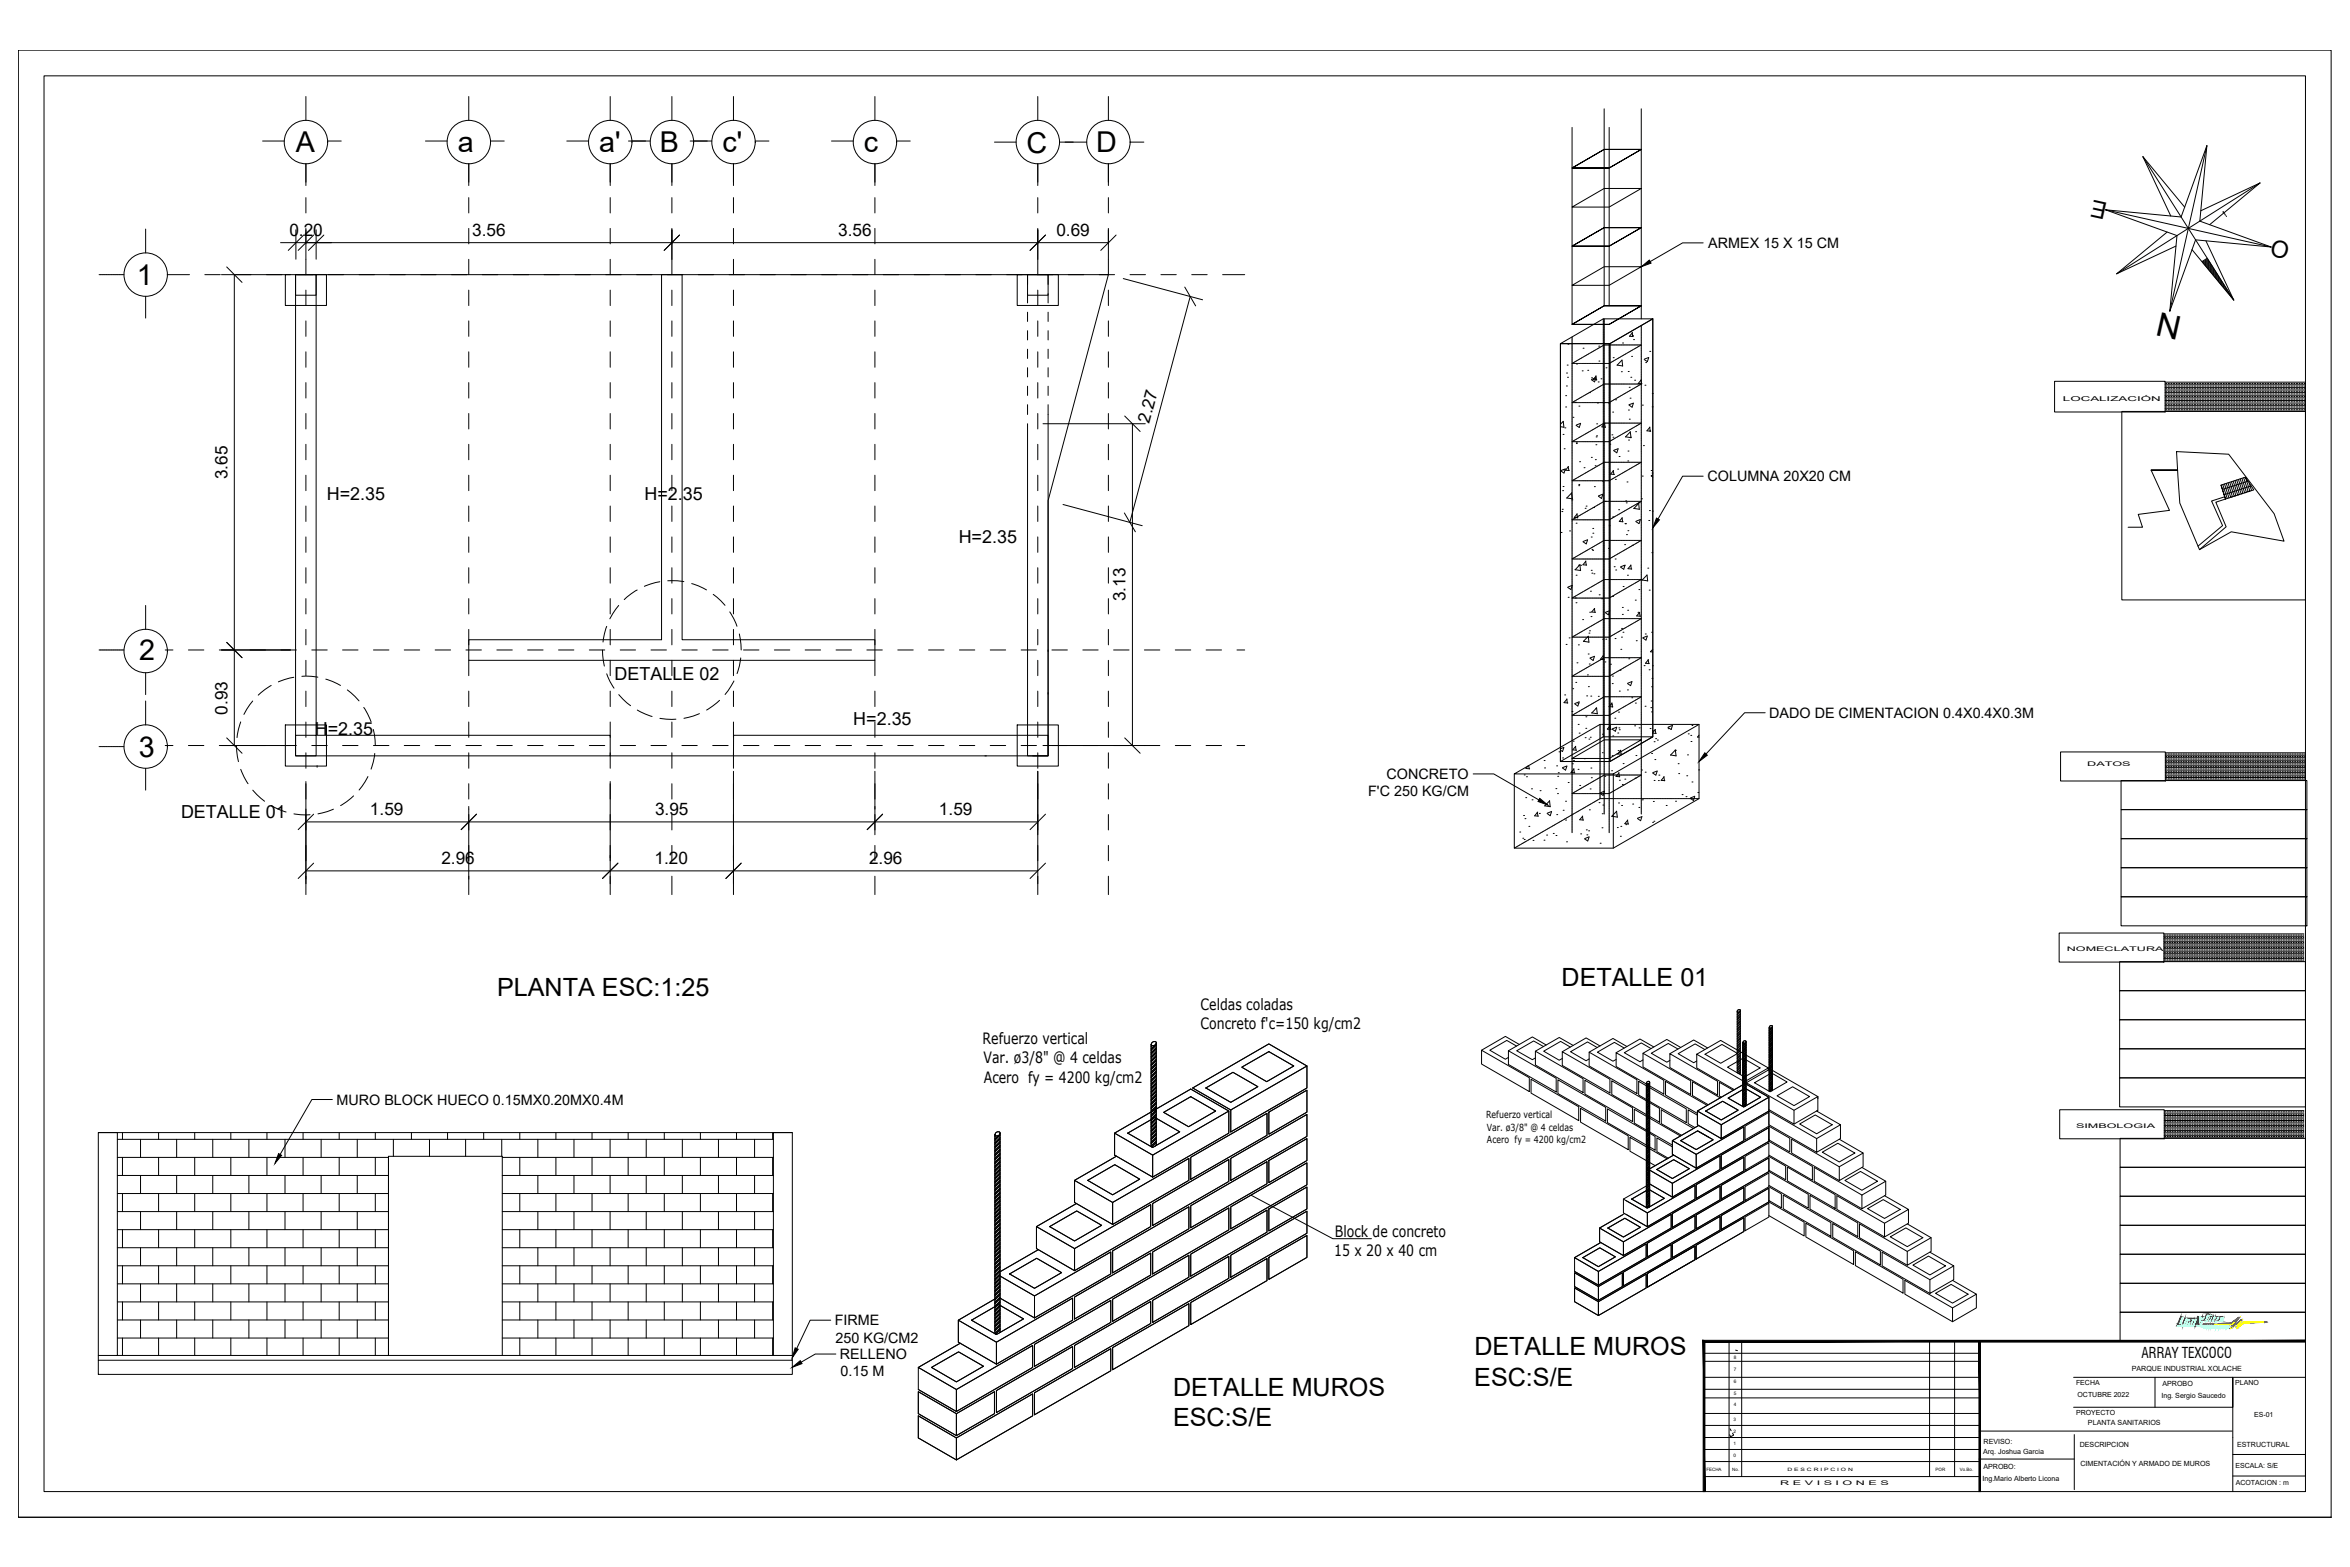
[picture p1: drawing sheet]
<svg xmlns="http://www.w3.org/2000/svg" width="914mm" height="610mm" viewBox="0 0 914 610" stroke-linecap="round" stroke-linejoin="round" font-family="sans-serif">
<defs><g id="words">
<text font-size="12.8" x="849.4" y="123.4" transform="rotate(-167 849.4 123.4)">N</text>
<g font-size="11.2">
<text x="115.1" y="59.2">A</text>
<text x="178.2" y="59.2">a</text>
<text x="233.2" y="59.2">a'</text>
<text x="256.7" y="59.2">B</text>
<text x="281.1" y="59.2">c'</text>
<text x="336.1" y="59.2">c</text>
<text x="399.4" y="59.4">C</text>
<text x="426.6" y="59.2">D</text>
<text x="53.2" y="110.8">1</text>
<text x="54.1" y="256.8">2</text>
<text x="54" y="294.4">3</text>
</g>
<g font-size="9.8">
<text x="607.6" y="383.5">DETALLE 01</text>
<text x="193.4" y="387.3">PLANTA ESC:1:25</text>
<text x="573.7" y="527.3">DETALLE MUROS</text>
<text x="573.6" y="539.1">ESC:S/E</text>
<text x="456.4" y="543.1">DETALLE MUROS</text>
<text x="456.4" y="554.9">ESC:S/E</text>
</g>
<g font-size="9.1">
<text x="820.3" y="78.8" transform="rotate(-168 820.3 78.8)">E</text>
<text x="891.4" y="94.7" transform="rotate(-167 891.4 94.7)">O</text>
</g>
<g font-size="7">
<text x="127.2" y="194.4">H=2.35</text>
<text x="250.8" y="194.4">H=2.35</text>
<text x="373" y="211.3">H=2.35</text>
<text x="239.2" y="264.6">DETALLE 02</text>
<text x="332" y="281.9">H=2.35</text>
<text x="122.5" y="286">H=2.35</text>
<text x="70.4" y="318.1">DETALLE 01</text>
</g>
<g font-size="6.7">
<text x="112.6" y="91.7">0.20</text>
<text x="183.7" y="91.7">3.56</text>
<text x="326.1" y="91.7">3.56</text>
<text x="411" y="91.7">0.69</text>
<text x="447.2" y="164.8" transform="rotate(-75 447.2 164.8)">2.27</text>
<text x="88.5" y="186.4" transform="rotate(-90 88.5 186.4)">3.65</text>
<text x="437.9" y="234" transform="rotate(-90 437.9 234)">3.13</text>
<text x="88.5" y="278" transform="rotate(-90 88.5 278)">0.93</text>
<text x="144" y="317">1.59</text>
<text x="254.9" y="317">3.95</text>
<text x="365.4" y="317">1.59</text>
<text x="171.7" y="336.1">2.96</text>
<text x="254.7" y="336.1">1.20</text>
<text x="338.1" y="336.1">2.96</text>
</g>
<g font-size="6.1">
<text x="467.1" y="392.8">Celdas coladas</text>
<text x="467.1" y="400.3">Concreto f'c=150 kg/cm2</text>
<text x="382.3" y="406">Refuerzo vertical</text>
<text x="382.7" y="413.6">Var. ø3/8&quot; @ 4 celdas</text>
<text x="382.8" y="421.2">Acero fy = 4200 kg/cm2</text>
<text x="519.4" y="481.2">Block de concreto</text>
<text x="519.2" y="488.7">15 x 20 x 40 cm</text>
</g>
<text font-size="5.8" x="833.3" y="528.4">ARRAY TEXCOCO</text>
<g font-size="5.6">
<text x="664.7" y="96.5">ARMEX 15 X 15 CM</text>
<text x="664.4" y="187.3">COLUMNA 20X20 CM</text>
<text x="688.4" y="279.3">DADO DE CIMENTACION 0.4X0.4X0.3M</text>
<text x="539.5" y="303.1">CONCRETO</text>
<text x="532.4" y="309.8">F'C 250 KG/CM</text>
<text x="130.9" y="429.8">MURO BLOCK HUECO 0.15MX0.20MX0.4M</text>
<text x="324.8" y="515.5">FIRME</text>
<text x="325.1" y="522.3">250 KG/CM2</text>
<text x="326.8" y="528.8">RELLENO</text>
<text x="327" y="535.5">0.15 M</text>
</g>
<g font-size="3.8">
<text x="578.3" y="435.1">Refuerzo vertical</text>
<text x="578.6" y="439.8">Var. ø3/8&quot; @ 4 celdas</text>
<text x="578.6" y="444.5">Acero fy = 4200 kg/cm2</text>
</g>
<g font-size="2.8">
<text x="829.5" y="533.2">PARQUE INDUSTRIAL XOLACHE</text>
<text x="841.4" y="539.2">APROBO</text>
<text x="841" y="543.9">Ing. Sergio Saucedo</text>
<text x="812.4" y="554.3">PLANTA SANITARIOS</text>
<text x="771.8" y="561.8">REVISO:</text>
<text x="809.2" y="562.9">DESCRIPCION</text>
<text x="870.5" y="563">ESTRUCTURAL</text>
<text x="771.7" y="565.5">Arq. Joshua Garcia</text>
<text x="771.8" y="571.5">APROBO:</text>
<text x="809.5" y="570.3">CIMENTACIÓN Y ARMADO DE MUROS</text>
<text x="771.4" y="576.3">Ing.Mario Alberto Licona</text>
</g>
<g font-size="2.7">
<text x="807.8" y="538.9">FECHA</text>
<text x="869.7" y="538.8">PLANO</text>
<text x="808.4" y="543.6">OCTUBRE 2022</text>
<text x="807.8" y="550.3">PROYECTO</text>
<text x="877" y="551.2">ES-01</text>
<text x="869.9" y="570.9">ESCALA: S/E</text>
<text x="869.9" y="577.6">ACOTACION : m</text>
</g>
<text font-size="2.6" x="802.7" y="156.1">LOCALIZACIÓN</text>
<g font-size="2.5">
<text x="812.2" y="298.2">DATOS</text>
<text x="804.2" y="370.1">NOMECLATURA</text>
<text x="807.8" y="438.9">SIMBOLOGIA</text>
<text x="692.7" y="577.7">R E V I S I O N E S</text>
</g>
<g font-size="1.8">
<text x="674.7" y="528.6">8</text>
<text x="674.7" y="533.3">7</text>
<text x="674.7" y="538.1">6</text>
<text x="674.7" y="542.8">5</text>
<text x="674.7" y="546.9">4</text>
<text x="674.5" y="552.9">3</text>
<text x="674.5" y="557.6">2</text>
<text x="674.5" y="562.2">1</text>
<text x="674.5" y="566.9">0</text>
</g>
<g font-size="1.7">
<text x="664" y="572.3">FECHA</text>
<text x="674.1" y="572.1">No.</text>
<text x="695.5" y="572.4">D E S C R I P C I O N</text>
<text x="753.1" y="572.3">POR</text>
<text x="762.6" y="572.4">Vo.Bo.</text>
</g>
</g></defs>
<!-- layer: 0 -->
<g fill="none" stroke="#000" stroke-width=".39">
<path d="M119 37.5v9.3M182.4 37.5v9.3M237.4 37.5v9.3M261.4 37.5v9.3M285.4 37.5v9.3M340.4 37.5v9.3M403.8 37.5v9.3M431.3 37.5v9.3M102.2 54.9h8.4M127.5 54.9h5.3M165.6 54.9h8.4M190.9 54.9h5.3"/>
<path d="M220.5 54.9h8.5M244.5 54.9h8.5M268.5 54.9h8.5M293.9 54.9h5.3M323.5 54.9h8.5M348.9 54.9h5.3M387 55.3h8.4M412.3 55.3h10.6M439.7 55.3h5.4M611.7 49.6v76.6M624.2 42.3v76.7M626.1 49.6v69.4"/>
<path d="M638.6 42.3v81.7M858.7 56.6l-14.4 64.5M119 63.7v8.5M119 76.9v5.9M182.4 63.7v8.5M182.4 76.9v5.9M237.4 63.7v8.5M237.4 76.9v5.9M261.4 63.7v8.5M261.4 76.9v5.9M285.4 63.7v8.5M285.4 76.9v5.9"/>
<path d="M340.4 63.7v8.5M340.4 76.9v5.9M403.8 63.7v8.5M403.8 76.9v5.9M431.3 63.7v8.5M431.3 76.9v5.9M611.7 65.4h14.4l12.5-7.3-12.5 7.3h-14.4l12.5-7.3h14.4h-14.4zM833.8 61l35.4 55.8M833.8 61l10.9 23M833.8 61l16.3 19.6M879.4 71.2l-55.8 35.3M56.7 89.1v9.3"/>
<path d="M118.1 91.4l-5.9 6M119 88.9v6M122 91.4l-6 6M126 91.4l-6 6M182.4 88.9v6M237.4 88.9v6M261.4 88.9v6M264.4 91.4l-6 6M285.4 88.9v6M340.4 88.9v6M403.8 88.9v6M406.8 91.4l-6 6"/>
<path d="M431.3 88.9v6M434.3 91.4l-6 6M611.7 95.8h14.4l12.5-7.2-12.5 7.2h-14.4l12.5-7.2h14.4h-14.4zM611.7 80.6l12.5-7.3h14.4l-12.5 7.3zM662.7 94.5h-8l-12.6 7.3M819.3 81.6l29.4 2.8 10-27.8-2.7 29.4 27.7 10.1-29.4-2.8-10 27.8 2.8-29.4zM819.3 81.6l64.4 14.5M843.2 90.3l-19.6 16.2M846.7 95.7l-23.1 10.8M852.9 97.1l16.3 19.7M856.3 82l23.1-10.8-19.6 16.2M858.3 93.7l10.9 23.1"/>
<path d="M865.2 82.3l-.3 .2M865.4 82.6l-.3 .2M865.6 82.9l-.2 .2M865.7 83.3l-.1 .1M866 83.6l-.2 .1M866.2 83.9h-.1M866.4 84.2h-.1M38.6 106.8h.1M38.8 106.8h.1M39 106.8h.4M39.5 106.8h.1M39.7 106.8h.4"/>
<path d="M40.2 106.8h.1M40.5 106.8h.3M40.9 106.8h.1M41.2 106.8h.3M41.6 106.8h.2M41.9 106.8h.3M42.4 106.8h.1M42.6 106.8h.4M43.1 106.8h.1M43.3 106.8h.4M43.8 106.8h.1M44.1 106.8h.3"/>
<path d="M44.5 106.8h.1M44.8 106.8h.3M45.2 106.8h.2M45.5 106.8h.3M46 106.8h.1M46.2 106.8h.4M46.7 106.8h.1M46.9 106.8h.4M47.4 106.8h.1M47.7 106.8h.3M48.1 106.8h.1M56.7 115.3v8.4"/>
<path d="M65.1 106.8h8.6M79.7 106.8h6M88.2 103.8l6 6.1M91.7 106.8h6M103.7 106.8h6M111 106.8h16v12h-16zM115 106.8h8v8.1h-8zM115.7 106.8h6M119 100.9v5.9M119 112.9v6M123 106.8v179.2h114.4v8h-122.4v-187.2h292.8M127.7 106.8h6"/>
<path d="M139.7 106.8h6M151.7 106.8h6M163.7 106.8h6M175.7 106.8h6M182.4 100.9v5.9M182.4 112.9v6M187.7 106.8h6M199.7 106.8h6M211.7 106.8h6M223.7 106.8h6M235.7 106.8h6M237.4 100.9v5.9"/>
<path d="M237.4 112.9v6M247.7 106.8h6M257.4 106.8h8v142.1h75v8h-158v-8h75zM259.7 106.8h6M261.4 100.9v5.9M261.4 112.9v6M271.7 106.8h6M283.7 106.8h6M285.4 100.9v5.9M285.4 112.9v6M295.7 106.8h6M307.7 106.8h6"/>
<path d="M319.7 106.8h6M331.7 106.8h6M340.4 100.9v5.9M340.4 112.9v6M343.7 106.8h6M355.7 106.8h6M367.7 106.8h6M379.7 106.8h6M391.7 106.8h6M395.8 106.8h16v12h-16zM399.8 106.8h8v8.1h-8zM399.8 106.8v3.9"/>
<path d="M399.8 114.3v3.6M403.7 106.8h6M403.8 100.9v5.9M403.8 112.9v6M407.8 106.8h23.5l-23.5 87.9v99.3h-122.4v-8h114.4v-121.2M407.8 106.8v3.9M407.8 114.3v3.6M415.7 106.8h6M427.7 106.8h6M431.3 100.9v5.9M431.3 112.9v6M439.7 106.8h6"/>
<path d="M451.7 106.8h6M461 111.7l4.2 7.3M463.7 106.8h6M475.7 106.8h8.6M611.7 111l12.5-7.2h14.4l-12.5 7.2zM858.8 100.5l-2 1.3M859.1 100.8l-2.1 1.2M859.2 101l-2 1.3M859.4 101.3l-2 1.3M859.6 101.6l-1.9 1.2M859.8 101.9l-1.9 1.2M859.9 102.2l-1.8 1.1"/>
<path d="M860.1 102.4l-1.8 1.2M860.3 102.7l-1.8 1.1M860.5 103l-1.8 1.1M860.7 103.3l-1.8 1.1M860.8 103.5l-1.7 1.1M861 103.8l-1.6 1.1M861.2 104.1l-1.6 1.1M861.3 104.4l-1.5 1M861.6 104.7l-1.6 1M861.7 105l-1.5 .9M861.9 105.2l-1.4 1M862.1 105.5l-1.4 .9"/>
<path d="M862.2 105.8l-1.3 .9M862.4 106.1l-1.3 .8M862.6 106.4l-1.3 .8M862.8 106.6l-1.3 .9M863 106.9l-1.3 .8M863.1 107.2l-1.2 .8M863.3 107.5l-1.2 .7M863.5 107.8l-1.1 .7M863.7 108.1l-1.1 .7M863.8 108.3l-1 .7M864 108.6l-1 .7M864.2 108.9l-1 .6"/>
<path d="M864.4 109.2l-1 .6M864.6 109.5l-1 .6M864.7 109.7l-.9 .6M864.9 110l-.8 .6M865.1 110.3l-.8 .5M865.3 110.6l-.8 .5M865.4 110.9l-.7 .4M865.6 111.2l-.7 .4M865.8 111.4l-.6 .4M866 111.7l-.6 .4M866.2 112l-.6 .4M866.3 112.3l-.5 .3"/>
<path d="M866.5 112.6l-.5 .3M866.7 112.8l-.5 .4M866.9 113.1l-.5 .3M867.1 113.4l-.5 .3M867.2 113.7l-.4 .2M867.4 114l-.3 .2M867.6 114.3l-.3 .1M867.8 114.5l-.3 .2M867.9 114.8l-.2 .2M868.1 115.1l-.2 .1M868.3 115.4l-.2 .1M868.5 115.7h-.2"/>
<path d="M868.7 116h-.2M868.8 116.2h.1M869 116.5h.1M119 124.8v6.1M119 136.9v6M182.4 124.8v6.1M182.4 136.9v6M237.4 124.8v6.1M237.4 136.9v6M261.4 124.8v6.1M261.4 136.9v6M285.4 124.8v6.1"/>
<path d="M285.4 136.9v6M340.4 124.8v6.1M340.4 136.9v6M399.8 121.5v3.6M399.8 128.7v3.5M399.8 135.8v3.6M403.8 124.8v6.1M403.8 136.9v6M407.8 121.5v3.6M407.8 128.7v3.5M407.8 135.8v3.6M431.3 124.8v6.1"/>
<path d="M431.3 136.9v6M607.2 133.7l16.7-9.7h19.2l-16.7 9.7zM607.2 133.7h19.2v162.5h-19.2zM607.2 133.7v162.5M610.1 133.9h.1M611.7 126.2h14.4l12.5-7.2-12.5 7.2h-14.4l12.5-7.2h14.4h-14.4zM611.7 131.1h.1M611.7 131.3v.1M611.7 131.5v.2M611.7 131.8v.1M611.7 132v.1M611.7 132.2v.2"/>
<path d="M611.7 132.5v.1M611.7 132.7v.1M611.7 133v.1M611.7 133.2v.1M611.7 133.4v.2M611.7 133.7v.1M611.7 133.9v.4M611.7 134.4v.1M611.7 134.7v.3M611.7 135.1v.2M611.7 135.4v.3M611.7 135.8v.2"/>
<path d="M611.7 136.1v.3M611.7 136.6v.1M611.7 136.8v.4M611.7 137.3v.1M611.7 137.5v.4M611.7 138v.1M611.7 138.3v.3M611.7 138.7v.2M611.7 139v.3M611.7 139.4v.2M611.7 139.7v.3M614.2 139.9v.1"/>
<path d="M614.7 139.7l-.3 .2M614.9 139.6h-.1M615.1 139.4l-.1 .1M615.3 139.3l-.1 .1M615.5 139.2l-.1 .1M615.7 139.1h-.1M615.9 139h-.1M616 135.5h.1M616.1 138.9h-.1M616.3 138.7l-.1 .1M616.5 138.6h-.1M616.7 138.5v.1"/>
<path d="M617 138.3l-.2 .1M617.2 138.3h-.2M617.4 138.1l-.2 .1M617.6 138h-.1M617.8 137.9h-.1M618 137.8h-.1M618.2 137.6l-.1 .1M618.4 137.5l-.1 .1M618.6 137.4l-.1 .1M618.8 137.3h-.1M619 137.2h-.1M619.2 137v.1"/>
<path d="M619.4 136.9l-.1 .1M619.7 136.8l-.2 .1M619.9 136.7h-.2M620.1 136.6h-.1M620.3 136.4l-.1 .1M620.5 136.3l-.1 .1M620.7 136.2l-.1 .1M620.9 136.1h-.1M621.1 136h-.1M621.3 135.8l-.1 .1M621.5 135.7l-.1 .1M621.9 135.5l-.3 .2"/>
<path d="M622.1 134.7h.1M622.2 135.4h-.2M622.4 135.3h-.2M622.6 135.1l-.1 .1M622.8 135h-.1M623 134.9l-.1 .1M623.2 134.7l-.1 .1M623.4 134.7h-.1M623.6 134.5l-.1 .1M623.8 134.4l-.1 .1M623.9 124v.2M623.9 124.3v.3"/>
<path d="M623.9 124.8v.1M623.9 125v.3M623.9 125.5v.1M623.9 125.7v.4M623.9 126.2v.1M623.9 126.4v.4M623.9 126.9v.1M623.9 127.2v.3M623.9 127.6v.2M623.9 127.9v.3M623.9 128.4v.1M623.9 128.6v.3"/>
<path d="M623.9 129.1v.1M623.9 129.3v.4M623.9 129.8v.1M623.9 130v.4M623.9 130.5v.1M623.9 130.8v.3M623.9 131.2v.2M623.9 131.5v.3M623.9 132v.1M623.9 132.2v.1M623.9 132.5h.1M623.9 132.7v.1"/>
<path d="M623.9 132.9v.2M623.9 133.2v.1M623.9 133.4v.1M623.9 133.6v.2M623.9 133.9v.1M623.9 134.1v.1M623.9 134.4v.1M623.9 134.6v.1M623.9 134.8v.2M623.9 135.1v.1M623.9 135.3v.1M623.9 135.6v.1"/>
<path d="M623.9 135.8v.1M623.9 136.1h.1M623.9 136.3v.1M623.9 136.5v.2M623.9 136.8v.1M623.9 137v.1M623.9 137.2v.2M623.9 137.5v.1M623.9 137.7v.1M623.9 138v.1M623.9 138.2v.1M623.9 138.4v.2"/>
<path d="M623.9 138.7v.1M623.9 138.9v.1M623.9 139.1v.2M623.9 139.4v.1M623.9 139.7h.1M623.9 139.9v.1M624 134.3h-.1M624.2 124v.2M624.2 124.3v.3M624.2 124.8v.1M624.2 125v.3M624.2 125.5v.1"/>
<path d="M624.2 125.7v.4M624.2 126.2v.1M624.2 126.4v.4M624.2 126.9v.1M624.2 127.2v.3M624.2 127.6v.2M624.2 127.9v.3M624.2 128.4v.1M624.2 128.6v.1M624.2 128.9h.1M624.2 129.1v.1M624.2 129.3v.2"/>
<path d="M624.2 129.6v.1M624.2 129.8v.1M624.2 130v.2M624.2 130.3v.1M624.2 130.5v.1M624.2 130.8v.1M624.2 131v.1M624.2 131.2v.2M624.2 131.5v.1M624.2 131.7v.1M624.2 132v.1M624.2 132.2v.1"/>
<path d="M624.2 132.5h.1M624.2 132.7v.1M624.2 132.9v.2M624.2 133.2v.1M624.2 133.4v.1M624.2 133.6v.2M624.2 133.9v.1M624.2 134.1v.1M624.2 134.4v.1M624.2 134.6v.1M624.2 134.8v.2M624.2 135.1v.1"/>
<path d="M624.2 135.3v.1M624.2 135.6v.1M624.2 135.8v.1M624.2 136.1h.1M624.2 136.3v.1M624.2 136.5v.2M624.2 136.8v.1M624.2 137v.1M624.2 137.2v.2M624.2 137.5v.1M624.2 137.7v.1M624.2 138v.1"/>
<path d="M624.2 138.2v.1M624.2 138.4v.2M624.2 138.7v.1M624.2 138.9v.1M624.2 139.1v.2M624.2 139.4v.1M624.2 139.7h.1M624.2 139.9v.1M624.3 134.2h-.2M624.4 134.2h.3M624.9 134.2h.1M625.1 134.2h.4"/>
<path d="M625.6 134.2h.1M625.8 134.2h.4M626.1 133.7v.1M626.1 133.9v.1M626.1 134.2v.3M626.1 134.6v.1M626.1 134.9v.3M626.1 135.3v.2M626.1 135.6v.3M626.1 136.1v.1M626.1 136.3v.4M626.1 136.8v.1"/>
<path d="M626.1 137v.4M626.1 137.5v.1M626.1 137.8v.3M626.1 138.2v.1M626.1 138.5v.1M626.1 138.7v.1M626.1 138.9v.2M626.1 139.2v.1M626.1 139.4v.1M626.1 139.7v.1M626.1 139.9v.1M626.3 134.2h.1"/>
<path d="M626.4 133.7l16.7-9.7v162.6l-16.7 9.6zM626.6 134.2h.3M627 134.2h.2M627.3 134.2h.3M627.7 139.1h.1M627.7 134.2h.2M628 134.2h.3M628.5 134.2h.1M628.7 139.9l-.1 .1M628.7 134.2h.4M628.9 139.8l-.1 .1M629.1 139.7h-.1"/>
<path d="M629.2 134.2h.1M629.3 139.6h-.1M629.4 134.2h.4M629.5 139.4l-.1 .1M629.9 134.2h.1M630.2 134.2h.3M630.2 139.1l-.6 .3M630.4 139h-.2M630.5 138.9h.1M630.6 134.2h.2M630.8 138.7l-.1 .1M630.9 134.2h.3"/>
<path d="M631 138.6h-.1M631.2 138.5l-.1 .1M631.3 133.4h.1M631.3 134.2h.2M631.4 138.3l-.1 .1M631.6 134.2h.3M631.6 138.3h-.1M631.8 138.1l-.1 .1M632 138h-.1M632.1 134.2h.1M632.2 137.9h-.1M632.3 134.2h.1"/>
<path d="M632.6 134.2h.1M632.7 137.6l-.4 .2M632.8 134.2h.1M632.8 137.5l-.1 .1M633 134.2h.2M633 137.4v.1M633.3 137.3h-.1M633.3 134.2h.1M633.5 137.2h-.1M633.5 134.2h.1M633.7 137l-.1 .1M633.8 134.2h.1"/>
<path d="M633.9 136.9l-.1 .1M634 134.2h.1M634.1 136.8l-.1 .1M634.2 134.2h.2M634.3 136.7h-.1M634.5 134.2h.1M634.5 136.6h-.1M634.7 134.2h.1M634.7 136.4l-.1 .1M634.9 138.6h.1M634.9 134.2h.2M634.9 136.3l-.1 .1"/>
<path d="M635.1 129.4l.3 1.5M635.1 136.2l-.1 .1M635.2 130.5h.1M635.2 134.2h.1M635.2 129.4l-1.1 1.4 1.4 .1M635.3 136.1h-.1M635.5 134.2h.1M635.5 136h.1M635.6 132.1h.1M635.7 134.2h.1M635.7 135.8v.1M635.9 134.2h.1"/>
<path d="M636 135.7l-.1 .1M636.2 134.2h.1M636.2 135.6l-.1 .1M636.4 134.2h.1M636.4 135.5l-.1 .1M636.6 135.4h-.1M636.6 134.2h.2M636.8 135.3h-.1M636.9 134.2h.1M637 135.1l-.1 .1M637.1 134.2h.1M637.2 135h-.1"/>
<path d="M637.4 134.2h.1M637.4 134.9l-.1 .1M637.6 134.7l-.1 .1M637.6 134.2h.1M637.8 134.2h.1M637.8 134.7h-.1M638 134.5l-.1 .1M638.1 134.2h.1M638.2 134.4v.1M638.3 134.2l.1 .1M638.5 134.2h.1M638.6 126.7v.1"/>
<path d="M638.6 126.9v.1M638.6 127.1v.2M638.6 127.4v.1M638.6 127.6v.1M638.6 127.8v.2M638.6 128.1v.1M638.6 128.4h.1M638.6 128.6v.1M638.6 128.8v.1M638.6 129.1v.1M638.6 129.3v.1M638.6 129.5v.2"/>
<path d="M638.6 129.8v.1M638.6 130v.1M638.6 130.3v.1M638.6 130.5v.1M638.6 130.7v.2M638.6 131v.1M638.6 131.2v.1M638.6 131.4v.2M638.6 131.7v.1M638.6 132h.1M638.6 132.2v.1M638.6 132.4v.1"/>
<path d="M638.6 132.7v.1M638.6 132.9v.1M638.6 133.1v.2M638.6 133.4v.1M638.6 133.6v.1M638.6 133.9v.1M638.6 134.1v.4M638.6 134.6v.1M638.6 134.8v.4M638.6 135.3v.1M638.6 135.6v.3M638.6 136v.1"/>
<path d="M638.6 136.3v.3M638.6 136.7v.2M638.6 137v.3M638.6 137.5v.1M638.6 137.7v.3M638.6 138.2v.1M638.6 138.4v.4M638.6 138.9v.1M638.6 139.1v.4M638.6 139.6v.1M638.6 139.9v.3M641.5 139.2l-.5 1.5-1.2-.8"/>
<path d="M641.5 139.1l-1.6 .6M641.9 136.7h.1M643.1 124v162.6M119 148.8v6.1M182.4 148.8v6.1M237.4 148.8v6.1M261.4 148.8v6.1M285.4 148.8v6.1M340.4 148.8v6.1M399.8 143v3.6M399.8 150.2v3.6M399.8 157.4v3.8"/>
<path d="M403.8 148.8v6.1M407.8 157.4v136.6h-6M407.8 143v3.6M407.8 150.2v3.6M431.3 148.8v6.1M609.2 158.3h.1M609.2 153.9h.1M609.5 150.2h.1M609.5 145.1h.1M609.8 142h.1M609.9 146.8h.1M611.7 140.2v.1"/>
<path d="M611.7 140.4v.4M611.7 140.9v.1M611.7 141.1v.4M611.7 141.6v.1M611.7 141.9v.3M611.7 142.3v.2M611.7 142.6v.3M611.7 143v.2M611.7 143.3v.3M611.7 143.8v.1M611.7 144v.4M611.7 144.5v.1"/>
<path d="M611.7 144.7v.4M611.7 145.2v.1M611.7 145.5v.3M611.7 145.9v.2M611.7 146.2v.3M611.7 146.6v.2M611.7 146.9v.3M611.7 147.4v.1M611.7 147.6v.4M611.7 148.1v.1M611.7 148.3v.2M611.7 148.6v.1"/>
<path d="M611.7 148.8v.1M611.7 149.1v.1M611.7 149.3v.1M611.7 149.5v.1M611.7 149.8v.1M611.7 150v.1M611.7 150.2v.2M611.7 150.5v.1M611.7 150.7v.1M611.7 151v.1M611.7 151.2v.1M611.7 151.5v.1"/>
<path d="M611.7 151.7v.1M611.7 151.9v.2M611.7 152.2v.1M611.7 152.4v.1M611.7 152.7v.1M611.7 152.9v.1M611.7 153.1v.1M611.7 153.4v.1M611.7 153.6v.1M611.7 153.8v.2M611.7 154.1v.1M611.7 154.3v.1"/>
<path d="M611.7 154.6v.1M611.7 154.8v.1M611.7 155.1v.1M611.7 155.3v.1M611.7 155.5v.2M611.7 155.8v.1M611.7 156v.1M611.7 156.3v.1M611.7 156.5v.1M611.7 156.7v.1M611.7 157v.1M611.7 157.2v.1"/>
<path d="M611.7 157.4v.2M611.7 157.7v.1M611.7 157.9v.1M611.7 158.2v.1M611.7 158.4v.1M611.7 158.7v.1M611.7 158.9v.1M611.7 159.1v.2M611.7 159.4v.1M611.7 159.6v.1M611.7 159.9v.1M611.7 156.6h.1"/>
<path d="M611.7 141.4h.1M611.9 156.6h.1M611.9 141.4h.1M612 156.5h-.1M612 141.2l-.1 .1M612.1 156.6h.2M612.1 141.4h.2M612.2 156.3l-.1 .1M612.2 141.1l-.1 .1M612.4 156.6h.1M612.4 141.4h.1M612.4 141l-.1 .1"/>
<path d="M612.6 156.6h.1M612.6 141.4h.1M612.6 140.9h-.1M612.8 156.6h.2M612.8 141.4h.2M613 156.5h.1M613 155.9l-.7 .4M613.1 156.6h.1M613.1 141.4h.1M613.2 155.7l-.1 .1M613.2 140.5l-.5 .3M613.3 156.6h.1"/>
<path d="M613.3 141.4h.1M613.4 155.6l-.1 .1M613.4 140.4l-.1 .1M613.4 141.6h.1M613.6 156.6h.1M613.6 141.4h.1M613.6 155.5h-.1M613.6 140.3h-.1M613.8 156.6h.1M613.8 155.4h-.1M613.8 141.4h.1M613.8 140.2h-.1"/>
<path d="M614 156.6h.2M614 155.2l-.1 .1M614 141.4h.2M614 140l-.1 .1M614.2 155.2h.1M614.3 156.6h.1M614.3 141.4h.1M614.4 158h.1M614.5 155l-.1 .1M614.5 156.6h.1M614.5 141.4h.1M614.7 154.9h-.2"/>
<path d="M614.8 156.6h.1M614.8 141.4h.1M614.9 154.8h-.1M615 156.6h.1M615 141.4h.1M615.3 156.6h.1M615.3 141.4h.1M615.3 154.5l-.3 .2M615.5 156.6h.1M615.5 141.4h.1M615.5 154.4l-.1 .1M615.6 144.3h.1"/>
<path d="M615.7 154.3h-.1M615.7 156.6h.2M615.7 141.4h.2M615.9 154.2h-.1M616 156.6h.3M616 141.4h.3M616.1 154.1h-.1M616.3 153.9l-.1 .1M616.4 156.6h.2M616.4 141.4h.2M616.5 153.8l-.1 .1M616.7 156.6h.3"/>
<path d="M616.7 141.4h.3M616.7 153.7v.1M617 153.6h-.2M617.2 156.6h.1M617.2 153.5h-.2M617.2 141.4h.1M617.4 156.6h.4M617.4 141.4h.4M617.8 144.1h.1M617.8 153.1l-.6 .3M617.9 156.6h.1M617.9 141.4h.1"/>
<path d="M618 153h-.1M618.1 156.6h.4M618.1 141.4h.4M618.2 152.9h-.1M618.4 152.7l-.1 .1M618.5 152.7h.1M618.6 156.6h.1M618.6 152.6l-.1 .1M618.6 141.4h.1M618.8 152.5l-.1 .1M618.9 156.6h.3M618.9 141.4h.3"/>
<path d="M619 152.4h-.1M619.2 152.3h.1M619.3 147h.1M619.3 156.6h.1M619.3 141.4h.1M619.4 152.1l-.1 .1M619.6 156.6h.3M619.6 141.4h.3M619.7 152l-.2 .1M619.9 151.9h-.2M620 156.6h.2M620 141.4h.2"/>
<path d="M620.3 156.6h.3M620.3 151.6l-.3 .2M620.3 141.4h.3M620.5 151.6h-.1M620.7 151.4l-.1 .1M620.8 156.6h.1M620.8 141.4h.1M620.9 151.3h-.1M620.9 146.3l.3 1.5M620.9 147.1l-.4 1.4-1.3-.8M621 156.6h.4M621 141.4h.4"/>
<path d="M621 146.9l-1.7 .7M621.1 151.2h-.1M621.1 146.3l-1.2 1.4 1.5 .1M621.3 151l-.1 .1M621.5 156.6h.1M621.5 141.4h.1M621.5 150.9l-.1 .1M621.6 156.8h.1M621.7 156.6h.4M621.7 150.8l-.1 .1M621.7 141.4h.4M621.9 148.6h.1"/>
<path d="M621.9 150.7h-.1M622.2 140.5h.1M622.2 150.6h-.2M622.2 156.6h.1M622.2 141.4h.1M622.4 150.5h-.2M622.5 156.6h.3M622.5 141.4h.3M622.6 150.3l-.1 .1M622.8 150.2l-.1 .1M622.9 156.6h.1M622.9 141.4h.1"/>
<path d="M623 147.4h.1M623 150.1l-.1 .1M623.2 156.6h.3M623.2 150h-.1M623.2 141.4h.3M623.4 149.9h-.1M623.6 149.7l-.1 .1M623.6 156.6h.2M623.6 141.4h.2M623.9 149.5l-.2 .2M623.9 140.1v.2M623.9 140.4v.1"/>
<path d="M623.9 140.6v.1M623.9 140.8v.2M623.9 141.1v.1M623.9 141.3v.1M623.9 141.6v.1M623.9 141.8v.1M623.9 142v.2M623.9 142.3v.1M623.9 142.5v.1M623.9 142.7v.2M623.9 143v.1M623.9 143.3h.1"/>
<path d="M623.9 143.5v.1M623.9 143.7v.1M623.9 144v.1M623.9 144.2v.1M623.9 144.4v.2M623.9 144.7v.1M623.9 144.9v.1M623.9 145.2v.1M623.9 145.4v.1M623.9 145.6v.2M623.9 145.9v.1M623.9 146.1v.1"/>
<path d="M623.9 146.3v.2M623.9 146.6v.1M623.9 146.9v.3M623.9 147.3v.1M623.9 147.6v.3M623.9 148v.2M623.9 148.3v.3M623.9 148.8v.1M623.9 149v.4M623.9 149.7v.4M623.9 150.2v.1M623.9 150.5v.3"/>
<path d="M623.9 150.9v.1M623.9 151.2v.3M623.9 151.6v.2M623.9 151.9v.3M623.9 152.4v.1M623.9 152.6v.4M623.9 153.1v.1M623.9 153.3v.4M623.9 153.8v.1M623.9 154.1v.3M623.9 154.5v.1M623.9 154.8v.3"/>
<path d="M623.9 155.2v.2M623.9 155.5v.3M623.9 156v.1M623.9 156.2v.3M623.9 156.7v.1M623.9 156.9v.4M623.9 157.4v.1M623.9 157.6v.4M623.9 158.1v.1M623.9 158.4v.3M623.9 158.8v.2M623.9 159.1v.3"/>
<path d="M623.9 159.6v.1M623.9 159.8v.3M623.9 156.6h.3M624 149.5l-.1 .1M624.2 140.1v.2M624.2 140.4v.1M624.2 140.6v.1M624.2 140.8v.2M624.2 141.1v.1M624.2 141.3l-.3 .1M624.2 141.6v.1M624.2 141.8v.1"/>
<path d="M624.2 142v.2M624.2 142.3v.1M624.2 142.5v.1M624.2 142.7v.2M624.2 143v.1M624.2 143.3v.3M624.2 143.7v.1M624.2 144v.3M624.2 144.4v.2M624.2 144.7v.3M624.2 145.2v.1M624.2 145.4v.4"/>
<path d="M624.2 145.9v.1M624.2 146.1v.4M624.2 146.6v.1M624.2 146.9v.3M624.2 147.3v.1M624.2 147.6v.3M624.2 148v.2M624.2 148.3v.3M624.2 148.8v.1M624.2 149v.4M624.2 149.5v.1M624.2 149.7v.4"/>
<path d="M624.2 150.2v.1M624.2 150.5v.3M624.2 150.9v.1M624.2 151.2v.3M624.2 151.6v.2M624.2 151.9v.3M624.2 152.4v.1M624.2 152.6v.4M624.2 153.1v.1M624.2 153.3v.4M624.2 153.8v.1M624.2 154.1v.3"/>
<path d="M624.2 154.5v.1M624.2 154.8v.3M624.2 155.2v.2M624.2 155.5v.3M624.2 156v.1M624.2 156.2v.3M624.2 156.7v.1M624.2 156.9v.4M624.2 157.4v.1M624.2 157.6v.2M624.2 157.9v.1M624.2 158.1v.1"/>
<path d="M624.2 158.4v.1M624.2 158.6v.1M624.2 158.8v.2M624.2 159.1v.1M624.2 159.3v.1M624.2 159.6v.1M624.2 159.8v.1M624.3 149.4h-.2M624.4 156.6h.1M624.4 141.4h.1M624.4 149.4h.3M624.6 156.6h.4"/>
<path d="M624.6 141.4h.4M624.9 149.4h.1M624.9 143.1h.1M625.1 156.6h.1M625.1 141.4h.1M625.1 149.4h.4M625.3 156.6h.4M625.3 141.4h.4M625.6 149.4h.1M625.8 156.6h.1M625.8 141.4h.1M626 157.1h.1"/>
<path d="M626.1 156.6h.1M626.1 140.2v.1M626.1 140.4v.1M626.1 140.6v.2M626.1 140.9v.1M626.1 141.1v.1M626.1 141.4h.1M626.1 141.6v.1M626.1 141.8v.1M626.1 142.1v.1M626.1 142.3v.1M626.1 142.5v.2"/>
<path d="M626.1 142.8v.1M626.1 143v.1M626.1 143.3v.1M626.1 143.5v.1M626.1 143.8h.1M626.1 144v.1M626.1 144.2v.2M626.1 144.5v.1M626.1 144.7v.1M626.1 144.9v.2M626.1 145.2v.1M626.1 145.4v.1"/>
<path d="M626.1 145.7v.1M626.1 145.9v.1M626.1 146.1v.2M626.1 146.4v.1M626.1 146.6v.1M626.1 146.9v.1M626.1 147.1v.1M626.1 147.4h.1M626.1 147.6v.1M626.1 147.8v.2M626.1 148.1v.1M626.1 148.3v.1"/>
<path d="M626.1 148.5v.2M626.1 148.8v.1M626.1 149v.1M626.1 149.3l-.3 .1M626.1 149.5v.1M626.1 149.7v.2M626.1 150v.1M626.1 150.2v.1M626.1 150.5v.1M626.1 150.7v.1M626.1 151h.1M626.1 151.2v.1"/>
<path d="M626.1 151.4v.2M626.1 151.7v.1M626.1 151.9v.1M626.1 152.1v.2M626.1 152.4v.1M626.1 152.6v.1M626.1 152.9v.1M626.1 153.1v.4M626.1 153.6v.1M626.1 153.8v.4M626.1 154.3v.1M626.1 154.6v.3"/>
<path d="M626.1 155v.2M626.1 155.3v.3M626.1 155.7v.2M626.1 156v.3M626.1 156.5v.1M626.1 156.7v.4M626.1 157.2v.1M626.1 157.4v.4M626.1 157.9v.1M626.1 158.2v.3M626.1 158.6v.2M626.1 158.9v.3"/>
<path d="M626.1 159.3v.2M626.1 159.6v.3M626.2 156.6h-.1M626.3 149.4h.1M626.4 156.5h-.1M626.4 141.2l-.1 .1M626.6 149.4h.3M626.6 156.3l-.1 .1M626.6 141.1l-.1 .1M626.8 156.2l-.1 .1M626.8 141l-.1 .1M627 149.4h.2"/>
<path d="M627 156.1l-.1 .1M627 140.9h-.1M627.2 156h-.1M627.3 149.4h.3M627.5 155.9h-.2M627.7 155.7l-.2 .1M627.7 140.5l-.6 .3M627.7 149.4h.2M627.9 155.6l-.2 .1M627.9 140.4l-.2 .1M628 149.4h.3M628.1 155.5h-.1"/>
<path d="M628.1 140.3h-.1M628.3 155.4h-.1M628.3 140.2h-.1M628.5 155.2l-.1 .1M628.5 149.4h.1M628.5 140l-.1 .1M628.6 155.5h.1M628.7 155.2h-.1M628.7 149.4h.4M628.9 155l-.1 .1M629.1 154.9h-.1M629.2 149.4h.1"/>
<path d="M629.3 154.8h-.1M629.4 149.4h.4M629.7 154.5l-.3 .2M629.9 149.4h.1M629.9 154.4l-.1 .1M630.2 149.4h.3M630.2 154.3h-.2M630.4 154.2h-.2M630.5 154.1h.1M630.6 149.4h.2M630.8 153.9l-.1 .1M630.9 144.6h.1"/>
<path d="M630.9 149.4h.3M631 153.8l-.1 .1M631.1 140.1l.3 2.3-2.2-.3zM631.2 153.7l-.1 .1M631.3 149.4h.2M631.4 153.6h-.1M631.6 149.4h.3M631.6 153.5h-.1M631.8 153.3l-.1 .1M632.1 149.4h.1M632.2 153.1l-.3 .2M632.3 149.4h.1"/>
<path d="M632.4 153h-.1M632.6 149.4h.1M632.7 152.9h-.2M632.8 149.4h.1M632.8 152.7l-.1 .1M633 149.4h.2M633 152.6v.1M633.3 152.5l-.1 .1M633.3 149.4h.1M633.5 152.4h-.1M633.5 149.4h.1M633.5 144.5h.1"/>
<path d="M633.6 159.5h.1M633.7 152.3h-.1M633.8 149.4h.1M633.8 157.6l1.2 .8M633.9 152.1l-.1 .1M633.9 150.7h.1M634 149.4h.1M634.1 152l-.1 .1M634.2 149.4h.2M634.3 154.9h.1M634.3 151.9h-.1M634.5 149.4h.1"/>
<path d="M634.6 146.8h.1M634.7 149.4h.1M634.7 151.6l-.3 .2M634.9 149.4h.2M634.9 151.6h-.1M635.1 151.4l-.1 .1M635.2 149.4h.1M635.3 151.3h-.1M635.5 149.4h.1M635.5 151.2h.1M635.5 156.9l-.4 1.5M635.6 156.8l-1.7 .6"/>
<path d="M635.7 149.4h.1M635.7 151v.1M635.9 149.4h.1M636 150.9l-.1 .1M636 147.9h.1M636.2 149.4h.1M636.2 150.8l-.1 .1M636.4 149.4h.1M636.4 150.7h-.1M636.6 150.6h-.1M636.6 149.4h.2M636.8 150.5h-.1"/>
<path d="M636.9 149.4h.1M637.1 149.4h.1M637.2 150.2l-.3 .2M637.4 149.4h.1M637.4 150.1l-.1 .1M637.6 149.4h.1M637.6 150h-.1M637.8 149.4h.1M637.8 149.9h-.1M638 149.7l-.1 .1M638.1 149.4h.1M638.2 149.6v.1"/>
<path d="M638.3 149.4h.1M638.5 149.5l-.1 .1M638.5 147.8l.3 1.6M638.5 149.4h.1M638.6 140.3v.2M638.6 140.6v.3M638.6 141.1v.1M638.6 141.3v.3M638.6 141.8v.1M638.6 142v.4M638.6 142.5v.1M638.6 142.7v.4"/>
<path d="M638.6 143.2v.1M638.6 143.5v.3M638.6 143.9v.2M638.6 144.2v.3M638.6 144.7v.1M638.6 144.9v.3M638.6 145.4v.1M638.6 145.6v.4M638.6 146.1v.1M638.6 146.3v.4M638.6 146.8v.1M638.6 147.1v.3"/>
<path d="M638.6 147.5v.2M638.6 147.9l-1.2 1.3 1.5 .1M638.6 148v.1M638.6 148.3v.1M638.6 148.5v.1M638.6 148.8h.1M638.6 149v.1M638.6 149.2v.2M638.6 149.5v.1M638.6 149.7v.1M638.6 149.9v.2M638.6 150.2v.1"/>
<path d="M638.6 150.4v.1M638.6 150.7v.1M638.6 150.9v.1M638.6 151.1v.2M638.6 151.4v.1M638.6 151.6v.1M638.6 151.8v.2M638.6 152.1v.1M638.6 152.4h.1M638.6 152.6v.1M638.6 152.8v.2M638.6 153.1v.1"/>
<path d="M638.6 153.3v.1M638.6 153.5v.2M638.6 153.8v.1M638.6 154v.1M638.6 154.3v.1M638.6 154.5v.1M638.6 154.7v.2M638.6 155v.1M638.6 155.2v.1M638.6 155.4v.2M638.6 155.7v.1M638.6 156h.1"/>
<path d="M638.6 156.2v.1M638.6 156.4v.1M638.6 156.7v.1M638.6 156.9v.1M638.6 157.1v.2M638.6 157.4v.1M638.6 157.6v.1M638.6 157.9v.1M638.6 158.1v.1M638.6 158.3v.2M638.6 158.6v.1M638.6 158.8v.1"/>
<path d="M638.6 159v.2M638.6 159.3v.1M638.6 159.6h.1M638.6 159.8v.1M639 157.6h.1M640.1 149.9h.1M640.4 141.1h.1M642.9 158.3h.1M642.9 153.1h.1M119 160.9v6M119 172.8v6.1M182.4 160.9v6"/>
<path d="M182.4 172.8v6.1M237.4 160.9v6M237.4 172.8v6.1M261.4 160.9v6M261.4 172.8v6.1M285.4 160.9v6M285.4 172.8v6.1M340.4 160.9v6M340.4 172.8v6.1M403.8 160.9v6M403.8 172.8v6.1M431.3 160.9v6"/>
<path d="M431.3 172.8v6.1M437.6 161.8l6 6.1M607.2 164.6h.1M607.2 165.1l1.1-1.2 .2 2.3-1.3-.2M608.2 169h.1M608.6 174.6h.1M608.9 166.5h.1M611.7 160.1v.1M611.7 160.3v.1M611.7 160.6v.1M611.7 160.8v.1M611.7 161v.2"/>
<path d="M611.7 161.3v.1M611.7 161.5v.1M611.7 161.8v.1M611.7 162v.1M611.7 162.3h.1M611.7 162.5v.1M611.7 162.7v.2M611.7 163v.3M611.7 163.4v.2M611.7 163.7v.3M611.7 164.2v.1M611.7 164.4v.4"/>
<path d="M611.7 164.9v.1M611.7 165.1v.4M611.7 165.6v.1M611.7 165.9v.3M611.7 166.3v.2M611.7 166.6v.3M611.7 167v.2M611.7 167.3v.3M611.7 167.8v.1M611.7 168v.4M611.7 168.5v.1M611.7 168.7v.4"/>
<path d="M611.7 169.2v.1M611.7 169.5v.3M611.7 169.9v.2M611.7 170.2v.3M611.7 170.6v.2M611.7 170.9v.3M611.7 171.4v.1M611.7 171.6v.4M611.7 172.1v.1M611.7 172.3v.4M611.7 172.8v.1M611.7 173.1v.3"/>
<path d="M611.7 173.5v.2M611.7 173.8v.3M611.7 174.2v.2M611.7 174.5v.3M611.7 175v.1M611.7 175.2v.4M611.7 175.7v.1M611.7 175.9v.4M611.7 176.4v.1M611.7 176.7v.1M611.7 176.9v.1M611.7 177.1v.1"/>
<path d="M611.7 177.4v.1M611.7 177.6v.1M611.7 177.8v.2M611.7 178.1v.1M611.7 178.4h.1M611.7 178.6v.1M611.7 178.8v.1M611.7 179.1v.1M611.7 179.3v.1M611.7 179.5v.2M611.7 179.8v.1M611.7 171.8h.1"/>
<path d="M611.9 171.8h.1M612 171.7h-.1M612 162.3h.1M612.1 171.8h.2M612.2 171.5l-.1 .1M612.4 171.8h.1M612.4 171.4l-.1 .1M612.6 171.8h.1M612.6 171.3l-.1 .1M612.8 171.2h-.1M612.8 171.8h.2M613 171.1h-.1"/>
<path d="M613.1 171.8h.1M613.2 170.9l-.1 .1M613.3 171.8h.1M613.4 172.6h.1M613.4 172.3h.1M613.4 170.8l-.1 .1M613.6 171.8h.1M613.6 170.7l-.1 .1M613.8 171.8h.1M613.8 170.6h-.1M614 171.8h.2M614 170.5h-.1"/>
<path d="M614.2 170.3v.1M614.3 171.8h.1M614.5 170.2l-.1 .1M614.5 171.8h.1M614.6 179.6h.1M614.8 171.8h.1M614.9 170l-.4 .2M615 171.8h.1M615 164.8l-.5 1.5-1.2-.8M615 164.7l-1.6 .7M615.1 169.9h-.1M615.3 171.8h.1"/>
<path d="M615.3 169.8h-.1M615.5 171.8h.1M615.5 169.6l-.1 .1M615.7 169.5h-.1M615.7 171.8h.2M615.9 169.4l-.1 .1M616 171.8h.3M616.1 169.2l-.1 .1M616.3 169.2h-.1M616.4 171.8h.2M616.5 169l-.1 .1M616.7 171.8h.3"/>
<path d="M616.7 168.9v.1M617 168.8h-.2M617.2 171.8h.1M617.4 171.8h.4M617.6 168.4l-.6 .3M617.8 168.3l-.1 .1M617.9 171.8h.1M618 168.2h-.1M618.1 171.8h.4M618.2 168.1h-.1M618.4 167.9l-.1 .1M618.6 171.8h.1"/>
<path d="M618.6 167.8l-.1 .1M618.8 167.7l-.1 .1M618.9 171.8h.3M619 167.6h-.1M619.2 177.9h.1M619.2 167.5h.1M619.3 171.8h.1M619.4 167.3l-.1 .1M619.6 171.8h.3M619.9 167.1l-.4 .2M620 171.8h.2M620.1 167h-.1"/>
<path d="M620.3 171.8h.3M620.3 166.9h-.1M620.5 166.8h-.1M620.7 166.6l-.1 .1M620.8 178.8h.1M620.8 171.8h.1M620.9 166.5l-.1 .1M621 173h.1M621 171.8h.4M621.1 170h.1M621.1 166.4l-.1 .1M621.2 169.5h.1"/>
<path d="M621.3 164.9h.1M621.3 166.2l-.1 .1M621.5 171.8h.1M621.5 166.2h-.1M621.7 171.8h.4M621.7 166l-.1 .1M622.2 171.8h.1M622.5 171.8h.3M622.6 165.5l-.8 .4M622.8 165.4l-.1 .1M622.9 171.8h.1M623 165.3l-.1 .1"/>
<path d="M623.2 171.8h.3M623.2 165.2h-.1M623.4 165.1h-.1M623.6 164.9l-.1 .1M623.6 171.8h.2M623.8 164.8l-.1 .1M623.9 180l-.2 .1M623.9 160.3v.1M623.9 160.5v.4M623.9 161v.1M623.9 161.2v.2M623.9 161.5v.1"/>
<path d="M623.9 161.7v.1M623.9 162v.1M623.9 162.2v.1M623.9 162.4v.2M623.9 162.7v.1M623.9 162.9v.1M623.9 163.2v.1M623.9 163.4v.1M623.9 163.7h.1M623.9 163.9v.1M623.9 164.1v.2M623.9 164.4v.1"/>
<path d="M623.9 164.6v.1M623.9 164.8v.2M623.9 165.1v.1M623.9 165.3v.1M623.9 165.6v.1M623.9 165.8v.1M623.9 166v.2M623.9 166.3v.1M623.9 166.5v.1M623.9 166.8v.1M623.9 167v.1M623.9 167.3h.1"/>
<path d="M623.9 167.5v.1M623.9 167.7v.2M623.9 168v.1M623.9 168.2v.1M623.9 168.4v.2M623.9 168.7v.1M623.9 168.9v.1M623.9 169.2v.1M623.9 169.4v.1M623.9 169.6v.2M623.9 169.9v.1M623.9 170.1v.1"/>
<path d="M623.9 170.3v.2M623.9 170.6v.1M623.9 170.9h.1M623.9 171.1v.1M623.9 171.3v.2M623.9 171.6v.1M623.9 171.8v.1M623.9 172v.2M623.9 172.3v.1M623.9 172.5v.1M623.9 172.8v.1M623.9 173v.1"/>
<path d="M623.9 173.2v.2M623.9 173.5v.1M623.9 173.7v.1M623.9 173.9v.2M623.9 174.2v.1M623.9 174.5h.1M623.9 174.7v.1M623.9 174.9v.1M623.9 175.2v.3M623.9 175.6v.2M623.9 175.9v.3M623.9 176.4v.1"/>
<path d="M623.9 176.6v.4M623.9 177.1v.1M623.9 177.3v.4M623.9 177.8v.1M623.9 178.1v.3M623.9 178.5v.1M623.9 178.8v.3M623.9 179.2v.2M623.9 179.5v.3M623.9 171.8l.3 .1M624 179.9l-.1 .1M624 164.7l-.1 .1"/>
<path d="M624.2 160.1h.1M624.2 160.3v.1M624.2 160.5v.2M624.2 160.8v.1M624.2 161v.1M624.2 161.2v.2M624.2 161.5v.1M624.2 161.7v.1M624.2 162v.1M624.2 162.2v.1M624.2 162.4v.2M624.2 162.7v.1"/>
<path d="M624.2 162.9v.1M624.2 163.2v.1M624.2 163.4v.1M624.2 163.7h.1M624.2 163.9v.1M624.2 164.1v.2M624.2 164.4v.1M624.2 164.6v.1M624.2 164.8v.2M624.2 165.1v.1M624.2 165.3v.1M624.2 165.6v.1"/>
<path d="M624.2 165.8v.1M624.2 166v.2M624.2 166.3v.1M624.2 166.5v.1M624.2 166.8v.1M624.2 167v.1M624.2 167.3h.1M624.2 167.5v.1M624.2 167.7v.2M624.2 168v.1M624.2 168.2v.1M624.2 168.4v.2"/>
<path d="M624.2 168.7v.1M624.2 168.9v.1M624.2 169.2v.1M624.2 169.4v.1M624.2 169.6v.2M624.2 169.9v.1M624.2 170.1v.1M624.2 170.3v.2M624.2 170.6v.1M624.2 170.9h.1M624.2 171.1v.1M624.2 171.3v.2"/>
<path d="M624.2 171.6v.1M624.2 172v.2M624.2 172.3v.3M624.2 172.8v.1M624.2 173v.4M624.2 173.5v.1M624.2 173.7v.4M624.2 174.2v.1M624.2 174.5v.3M624.2 174.9v.1M624.2 175.2v.3M624.2 175.6v.2"/>
<path d="M624.2 175.9v.3M624.2 176.4v.1M624.2 176.6v.4M624.2 177.1v.1M624.2 177.3v.4M624.2 177.8v.1M624.2 178.1v.3M624.2 178.5v.1M624.2 178.8v.3M624.2 179.2v.2M624.2 179.5v.3M624.2 180v.1"/>
<path d="M624.3 179.8l-.2 .1M624.3 164.6h-.2M624.3 164.7l.3 1.5M624.4 171.8h.1M624.4 179.8h.3M624.4 164.6h.3M624.5 164.6l-1.2 1.4 1.4 .2M624.6 171.8h.4M624.9 179.8h.1M624.9 164.6h.1M625.1 171.8h.1M625.1 179.8h.4"/>
<path d="M625.1 164.6h.4M625.3 171.8h.4M625.6 179.8h.1M625.6 164.6h.1M625.8 171.8h.1M625.8 164.6h.3v.4M626.1 171.8h.1M626.1 160.1v.1M626.1 160.3v.4M626.1 160.8v.1M626.1 161v.4M626.1 161.5v.1"/>
<path d="M626.1 161.8v.3M626.1 162.2v.1M626.1 162.5v.3M626.1 162.9v.2M626.1 163.2v.3M626.1 163.7v.1M626.1 163.9v.4M626.1 164.4v.1M626.1 165.1v.1M626.1 165.4v.3M626.1 165.8v.1M626.1 166.1v.3"/>
<path d="M626.1 166.5v.2M626.1 166.8v.3M626.1 167.3v.1M626.1 167.5v.1M626.1 167.8v.1M626.1 168v.1M626.1 168.2v.2M626.1 168.5v.1M626.1 168.7v.1M626.1 169v.1M626.1 169.2v.1M626.1 169.4v.1"/>
<path d="M626.1 169.7v.1M626.1 169.9v.1M626.1 170.1v.2M626.1 170.4v.1M626.1 170.6v.1M626.1 170.9v.1M626.1 171.1v.1M626.1 171.4v.1M626.1 171.6v.1M626.1 171.8v.2M626.1 172.1v.1M626.1 172.3v.1"/>
<path d="M626.1 172.6v.1M626.1 172.8v.1M626.1 173v.1M626.1 173.3v.1M626.1 173.5v.1M626.1 173.7v.2M626.1 174v.1M626.1 174.2v.1M626.1 174.5v.1M626.1 174.7v.1M626.1 175h.1M626.1 175.2v.1"/>
<path d="M626.1 175.4v.2M626.1 175.7v.1M626.1 175.9v.1M626.1 176.1v.2M626.1 176.4v.1M626.1 176.6v.1M626.1 176.9v.1M626.1 177.1v.1M626.1 177.3v.2M626.1 177.6v.1M626.1 177.8v.1M626.1 178.1v.1"/>
<path d="M626.1 178.3v.1M626.1 178.6h.1M626.1 178.8v.1M626.1 179v.2M626.1 179.3v.1M626.1 179.5v.1M626.1 179.7l-.3 .1M626.2 171.8h-.1M626.3 179.8h.1M626.3 164.6h.1M626.4 172.8h.1M626.4 171.7h-.1"/>
<path d="M626.6 179.8h.3M626.6 164.6h.3M626.6 171.5l-.1 .1M626.8 171.4l-.1 .1M627 179.8h.2M627 164.6h.2M627 171.3l-.1 .1M627.2 169.2h.1M627.2 171.2h-.1M627.3 179.8h.3M627.3 164.6h.3M627.5 171.1h-.2"/>
<path d="M627.5 160.3h.1M627.6 170.1h.1M627.7 170.9l-.2 .1M627.7 179.8h.2M627.7 164.6h.2M628 179.8h.3M628 164.6h.3M628.1 170.7l-.4 .2M628.3 170.6h-.1M628.5 179.8h.1M628.5 164.6h.1M628.5 170.5h-.1"/>
<path d="M628.7 170.3l-.1 .1M628.7 179.8h.4M628.7 164.6h.4M628.9 170.2l-.1 .1M629.1 170.1l-.1 .1M629.2 179.8h.1M629.2 164.6h.1M629.3 170l-.1 .1M629.4 179.8h.4M629.4 164.6h.4M629.5 169.9h-.1M629.6 174.7l-.5 1.4-1.2-.8"/>
<path d="M629.7 174.5l-1.7 .7M629.7 169.8h-.1M629.9 179.8h.1M629.9 164.6h.1M629.9 169.6l-.1 .1M630 177.6h.1M630.2 179.8h.3M630.2 164.6h.3M630.2 169.5h-.2M630.4 169.4l-.2 .1M630.5 169.2v.1M630.6 179.8h.2"/>
<path d="M630.6 164.6h.2M630.8 169.2h-.1M630.9 179.8h.3M630.9 164.6h.3M631 169l-.1 .1M631.2 168.9l-.1 .1M631.3 179.8h.2M631.3 164.6h.2M631.4 168.8h-.1M631.6 179.8h.3M631.6 164.6h.3M631.6 168.7h-.1"/>
<path d="M631.8 168.5l-.1 .1M632 168.4l-.1 .1M632.1 179.8h.1M632.1 164.6h.1M632.2 168.3l-.1 .1M632.3 179.8h.1M632.3 164.6h.1M632.4 168.2h-.1M632.6 179.8h.1M632.6 164.6h.1M632.7 168.1h-.2M632.8 179.8h.1"/>
<path d="M632.8 164.6h.1M632.8 167.9l-.1 .1M633 167.8v.1M633 179.8h.2M633 164.6h.2M633.3 167.7l-.1 .1M633.3 179.8h.1M633.3 164.6h.1M633.4 179.3h.1M633.5 175.5h.1M633.5 167.6h-.1M633.5 179.8h.1"/>
<path d="M633.5 164.6h.1M633.7 171.2h.1M633.7 167.5h-.1M633.8 179.8h.1M633.8 164.6h.1M633.9 167.3l-.1 .1M634 163.1h.1M634 179.8h.1M634 164.6h.1M634.2 179.8h.2M634.2 164.6h.2M634.3 170.1h.1"/>
<path d="M634.3 167.1l-.3 .2M634.4 168l.2 2.3M634.4 168l-1.9 2 2.1 .3M634.5 179.8h.1M634.5 164.6h.1M634.5 167h-.1M634.7 179.8h.1M634.7 164.6h.1M634.7 166.9h-.1M634.9 179.8h.2M634.9 164.6h.2M634.9 166.8h-.1"/>
<path d="M635.1 166.6l-.1 .1M635.2 179.8h.1M635.2 164.6h.1M635.3 166.5l-.1 .1M635.5 179.8h.1M635.5 164.6h.1M635.5 166.4v.1M635.7 179.8h.1M635.7 164.6h.1M635.7 166.2v.1M635.9 179.8h.1M635.9 164.6h.1"/>
<path d="M636 166.2h-.1M636.2 179.8h.1M636.2 164.6h.1M636.2 166l-.1 .1M636.4 179.8h.1M636.4 164.6h.1M636.4 165.9h-.1M636.4 167.9h.1M636.6 179.8h.2M636.6 164.6h.2M636.9 179.8h.1M636.9 164.6h.1"/>
<path d="M637 165.5l-.5 .4M637.1 179.8h.1M637.1 164.6h.1M637.2 165.4l-.1 .1M637.4 179.8h.1M637.4 164.6h.1M637.4 165.3l-.1 .1M637.6 179.8h.1M637.6 164.6h.1M637.6 165.2h-.1M637.8 179.8h.1M637.8 164.6h.1"/>
<path d="M637.8 165.1h-.1M638 164.9l-.1 .1M638.1 179.8h.1M638.1 164.6h.1M638.2 164.8v.1M638.3 179.8h.1M638.3 164.6h.1M638.5 179.9l-.1 .1M638.5 164.7l-.1 .1M638.5 164.6l.1 .3M638.6 179.7l-.1 .1M638.6 160v.1"/>
<path d="M638.6 160.3v.1M638.6 160.5v.1M638.6 160.7v.2M638.6 161v.1M638.6 161.2v.1M638.6 161.5v.1M638.6 161.7v.1M638.6 161.9v.2M638.6 162.2v.1M638.6 162.4v.4M638.6 162.9v.1M638.6 163.2v.3"/>
<path d="M638.6 163.6v.1M638.6 163.9v.3M638.6 164.3v.2M638.6 165.1v.1M638.6 165.3v.4M638.6 165.8v.1M638.6 166v.4M638.6 166.5v.1M638.6 166.8v.3M638.6 167.2v.1M638.6 167.5v.3M638.6 167.9v.2"/>
<path d="M638.6 168.2v.3M638.6 168.7v.1M638.6 168.9v.3M638.6 169.4v.1M638.6 169.6v.4M638.6 170.1v.1M638.6 170.3v.4M638.6 170.8v.1M638.6 171.1v.3M638.6 171.5v.2M638.6 171.8v.3M638.6 172.3v.1"/>
<path d="M638.6 172.5v.3M638.6 173v.1M638.6 173.2v.4M638.6 173.7v.1M638.6 173.9v.4M638.6 174.4v.1M638.6 174.7v.3M638.6 175.1v.2M638.6 175.4v.3M638.6 175.9v.1M638.6 176.1v.3M638.6 176.6v.1"/>
<path d="M638.6 176.8v.2M638.6 177.1v.1M638.6 177.3v.1M638.6 177.5v.2M638.6 177.8v.1M638.6 178v.1M638.6 178.3v.1M638.6 178.5v.1M638.6 178.7v.2M638.6 179v.1M638.6 179.2v.1M638.6 179.5v.1"/>
<path d="M638.6 180h.1M639.5 173.4h.1M641.9 167.7h.1M641.9 166.2l.2 1.5M642 166.2l-1.2 1.4 1.5 .1M119 184.9v6M119 196.9v6M182.4 184.9v6M182.4 196.9v6M237.4 184.9v6M237.4 196.9v6M261.4 184.9v6"/>
<path d="M261.4 196.9v6M285.4 184.9v6M285.4 196.9v6M340.4 184.9v6M340.4 196.9v6M403.8 184.9v6M403.8 196.9v6M431.3 184.9v6M431.3 196.9v6M437.5 199.6l4.3 7.3M607.7 199h.1M607.9 198.1h.1"/>
<path d="M608 190.9h.1M608.2 189.3h.1M608.3 182.8h.1M609 182.5l-.5 1.5-1.2-.8M609.1 182.4l-1.7 .6M610.2 181.5l.3 1.5M610.3 181.5l-1.1 1.4 1.4 .1M611.5 191.8l.3 2.3-2.2-.4M611.5 191.8l-1.9 2M611.6 194.5h.1M611.7 180v.1M611.7 180.3v.1"/>
<path d="M611.7 180.5v.1M611.7 180.7v.1M611.7 181v.1M611.7 181.2v.1M611.7 181.4v.2M611.7 181.7v.1M611.7 181.9v.1M611.7 182.2v.1M611.7 182.4v.1M611.7 182.7v.1M611.7 182.9v.1M611.7 183.1v.2"/>
<path d="M611.7 183.4v.1M611.7 183.6v.1M611.7 183.9v.1M611.7 184.1v.1M611.7 184.3v.1M611.7 184.6v.1M611.7 184.8v.1M611.7 185v.2M611.7 185.3v.1M611.7 185.5v.1M611.7 185.8v.1M611.7 186v.1"/>
<path d="M611.7 186.3v.1M611.7 186.5v.1M611.7 186.7v.2M611.7 187v.1M611.7 187.2v.1M611.7 187.5v.1M611.7 187.7v.1M611.7 187.9v.1M611.7 188.2v.1M611.7 188.4v.1M611.7 188.6v.2M611.7 188.9v.1"/>
<path d="M611.7 189.1v.1M611.7 189.4v.1M611.7 189.6v.1M611.7 189.9h.1M611.7 190.1v.1M611.7 190.3v.2M611.7 190.6v.1M611.7 190.8v.1M611.7 191.1v.1M611.7 191.3v.3M611.7 191.8v.1M611.7 192v.4"/>
<path d="M611.7 192.5v.1M611.7 192.7v.4M611.7 193.2v.1M611.7 193.5v.3M611.7 193.9v.2M611.7 194.2v.3M611.7 194.6v.2M611.7 194.9v.3M611.7 195.4v.1M611.7 195.6v.4M611.7 196.1v.1M611.7 196.3v.4"/>
<path d="M611.7 196.8v.1M611.7 197.1v.3M611.7 197.5v.2M611.7 197.8v.3M611.7 198.2v.2M611.7 198.5v.3M611.7 199v.1M611.7 199.2v.4M611.7 199.7v.1M611.7 199.9v.4M611.7 187h.1M611.9 187h.1"/>
<path d="M612 186.9h-.1M612.1 187h.2M612.2 186.8h-.1M612.4 187h.1M612.4 186.6l-.1 .1M612.6 187h.1M612.6 186.5l-.1 .1M612.8 187h.2M613 186.3l-.3 .1M613.1 187h.1M613.2 186.1l-.1 .1M613.3 187h.1"/>
<path d="M613.4 186.1h-.1M613.6 187h.1M613.6 199.9l.3 1.6M613.6 185.9l-.1 .1M613.7 199.9l-1.2 1.4 1.5 .1M613.8 187h.1M613.8 185.8h-.1M614 187h.2M614 185.7h-.1M614.2 185.5v.1M614.3 188.9h.1M614.3 187h.1"/>
<path d="M614.3 188.5h.1M614.5 187h.1M614.7 185.3l-.3 .2M614.8 187h.1M614.9 185.2l-.1 .1M615 187h.1M615.1 185.1h-.1M615.3 187h.1M615.3 185h-.1M615.5 187h.1M615.5 184.8l-.1 .1M615.7 199.9l-.1 .1"/>
<path d="M615.7 184.7l-.1 .1M615.7 187h.2M615.9 199.8l-.1 .1M615.9 184.6l-.1 .1M616 187h.3M616.1 199.7h-.1M616.1 184.5h-.1M616.3 199.6h-.1M616.3 184.4h-.1M616.4 181.9h.1M616.4 187h.2M616.5 199.4l-.1 .1"/>
<path d="M616.5 184.2l-.1 .1M616.7 187h.3M616.7 199.3v.1M616.7 184.1v.1M616.8 197.7h.1M617 199.2l-.2 .1M617 184l-.2 .1M617.2 196.9h.1M617.2 199.1h-.2M617.2 187h.1M617.2 183.9h-.2M617.4 183.8h-.2"/>
<path d="M617.4 187h.4M617.6 183.6l-.1 .1M617.8 183.5l-.1 .1M617.9 187h.1M618 198.6l-.8 .4M618 183.4l-.1 .1M618.1 187h.4M618.2 198.5h-.1M618.2 183.3h-.1M618.4 198.4h-.1M618.4 183.1l-.1 .1M618.6 198.2l-.1 .1"/>
<path d="M618.6 187h.1M618.6 183l-.1 .1M618.8 198.1l-.1 .1M618.8 182.9l-.1 .1M618.9 187h.3M619 198l-.1 .1M619 182.8h-.1M619.2 197.9v.1M619.2 182.7v.1M619.3 187h.1M619.4 197.8h-.1M619.4 182.5l-.1 .1"/>
<path d="M619.6 187h.3M619.7 197.7h-.2M619.7 182.4l-.2 .1M619.9 197.5l-.2 .1M619.9 182.3l-.2 .1M620 187h.2M620.1 197.4h.1M620.1 182.2h-.1M620.3 187h.3M620.3 182.1h-.1M620.4 189.3h.1M620.5 197.1l-.5 .4"/>
<path d="M620.5 181.9l-.1 .1M620.7 181.2h.1M620.7 197.1h-.1M620.7 181.8l-.1 .1M620.8 187h.1M620.9 196.9l-.1 .1M620.9 181.7l-.1 .1M621 187h.4M621.1 196.8l-.1 .1M621.1 181.6l-.1 .1M621.3 196.7l-.1 .1M621.3 181.5h-.1"/>
<path d="M621.5 187h.1M621.5 196.6h-.1M621.5 181.4h-.1M621.7 196.4l-.1 .1M621.7 187h.4M621.9 181.1l-.3 .2M622.2 196.2l-.4 .2M622.2 181l-.2 .1M622.2 187h.1M622.4 196.1h-.2M622.4 180.9h-.2M622.5 187h.3"/>
<path d="M622.6 196h-.1M622.6 180.8h-.1M622.8 195.8l-.1 .1M622.8 180.6l-.1 .1M622.9 187h.1M623 195.7l-.1 .1M623 180.5l-.1 .1M623.2 195.6l-.1 .1M623.2 187h.3M623.2 180.4l-.1 .1M623.4 195.5h-.1M623.4 180.3h-.1"/>
<path d="M623.6 187.2h.1M623.6 195.4h-.1M623.6 180.2h-.1M623.6 187h.2M623.6 192.4l-.5 1.5-1.2-.9M623.7 192.2l-1.7 .7M623.9 195.1l-.2 .2M623.9 180.2v.4M623.9 180.7v.1M623.9 180.9v.4M623.9 181.4v.1M623.9 181.7v.3"/>
<path d="M623.9 182.1v.1M623.9 182.4v.3M623.9 182.8v.2M623.9 183.1v.3M623.9 183.6v.1M623.9 183.8v.4M623.9 184.3v.1M623.9 184.5v.4M623.9 185v.1M623.9 185.3v.3M623.9 185.7v.1M623.9 186v.3"/>
<path d="M623.9 186.4v.2M623.9 186.7v.3M623.9 187.2v.1M623.9 187.4v.3M623.9 187.9v.1M623.9 188.1v.4M623.9 188.6v.1M623.9 188.8v.4M623.9 189.3v.1M623.9 189.6v.1M623.9 189.8v.1M623.9 190v.2"/>
<path d="M623.9 190.3v.1M623.9 190.5v.1M623.9 190.8v.1M623.9 191v.1M623.9 191.3h.1M623.9 191.5v.1M623.9 191.7v.2M623.9 192v.1M623.9 192.2v.1M623.9 192.4v.2M623.9 192.7v.1M623.9 192.9v.1"/>
<path d="M623.9 193.2v.1M623.9 193.4v.1M623.9 193.6v.2M623.9 193.9v.1M623.9 194.1v.1M623.9 194.4v.1M623.9 194.6v.1M623.9 194.9h.1M623.9 195.3v.2M623.9 195.6v.1M623.9 195.8v.1M623.9 196v.2"/>
<path d="M623.9 196.3v.1M623.9 196.5v.1M623.9 196.8v.1M623.9 197v.1M623.9 197.2v.2M623.9 197.5v.1M623.9 197.7v.1M623.9 198v.1M623.9 198.2v.1M623.9 198.5h.1M623.9 198.7v.1M623.9 198.9v.2"/>
<path d="M623.9 199.2v.1M623.9 199.4v.1M623.9 199.6v.2M623.9 199.9v.1M624 195.1l-.1 .1M624.2 180.2v.4M624.2 180.7v.1M624.2 180.9v.4M624.2 181.4v.1M624.2 181.7v.3M624.2 182.1v.1M624.2 182.4v.3"/>
<path d="M624.2 182.8v.2M624.2 183.1v.3M624.2 183.6v.1M624.2 183.8v.4M624.2 184.3v.1M624.2 184.5v.4M624.2 185v.1M624.2 185.3v.3M624.2 185.7v.1M624.2 186v.1M624.2 186.2v.1M624.2 186.4v.2"/>
<path d="M624.2 186.7v.1M624.2 186.9l-.3 .1M624.2 187.2v.1M624.2 187.4v.1M624.2 187.7h.1M624.2 187.9v.1M624.2 188.1v.2M624.2 188.4v.1M624.2 188.6v.1M624.2 188.8v.2M624.2 189.1v.1M624.2 189.3v.1"/>
<path d="M624.2 189.6v.1M624.2 189.8v.1M624.2 190v.2M624.2 190.3v.1M624.2 190.5v.1M624.2 190.8v.1M624.2 191v.1M624.2 191.3h.1M624.2 191.5v.1M624.2 191.7v.2M624.2 192v.1M624.2 192.2v.1"/>
<path d="M624.2 192.4v.2M624.2 192.7v.1M624.2 192.9v.1M624.2 193.2v.1M624.2 193.4v.1M624.2 193.6v.2M624.2 193.9v.1M624.2 194.1v.1M624.2 194.4v.1M624.2 194.6v.1M624.2 194.9h.1M624.2 195.1v.1"/>
<path d="M624.2 195.3v.2M624.2 195.6v.1M624.2 195.8v.1M624.2 196v.2M624.2 196.3v.1M624.2 196.5v.1M624.2 196.8v.1M624.2 197v.1M624.2 197.2v.2M624.2 197.5v.1M624.2 197.7v.1M624.2 198v.1"/>
<path d="M624.2 198.2v.1M624.2 198.5h.1M624.2 198.7v.1M624.2 198.9v.2M624.2 199.2v.1M624.2 199.4v.1M624.2 199.6v.2M624.2 199.9v.1M624.3 195l-.2 .1M624.4 187h.1M624.4 195h.3M624.6 187h.4"/>
<path d="M624.7 195h.1M624.9 195h.1M625.1 187h.1M625.1 195h.4M625.3 187h.4M625.6 195h.1M625.8 187h.1M625.8 195h.4M626.1 180v.1M626.1 180.2v.1M626.1 180.5v.1M626.1 180.7v.1"/>
<path d="M626.1 180.9v.2M626.1 181.2v.1M626.1 181.4v.1M626.1 181.7v.1M626.1 181.9v.1M626.1 182.2v.3M626.1 182.6v.2M626.1 182.9v.3M626.1 183.3v.2M626.1 183.6v.3M626.1 184.1v.1M626.1 184.3v.4"/>
<path d="M626.1 184.8v.1M626.1 185v.4M626.1 185.5v.1M626.1 185.8v.3M626.1 186.2v.2M626.1 186.5v.3M626.1 186.9v.1M626.1 187.2v.3M626.1 187.7v.1M626.1 187.9v.4M626.1 188.4v.1M626.1 188.6v.4"/>
<path d="M626.1 189.1v.1M626.1 189.4v.3M626.1 189.8v.1M626.1 190.1v.3M626.1 190.5v.2M626.1 190.8v.3M626.1 191.3v.1M626.1 191.5v.4M626.1 192v.1M626.1 192.2v.4M626.1 192.7v.1M626.1 193v.3"/>
<path d="M626.1 193.4v.1M626.1 193.7v.3M626.1 194.1v.2M626.1 194.4v.3M626.1 194.9v.1M626.1 195.1v.4M626.1 195.6v.1M626.1 195.8v.2M626.1 196.1v.1M626.1 196.3v.1M626.1 196.6v.1M626.1 196.8v.1"/>
<path d="M626.1 197v.1M626.1 197.3v.1M626.1 197.5v.1M626.1 197.7v.2M626.1 198v.1M626.1 198.2v.1M626.1 198.5v.1M626.1 198.7v.1M626.1 199v.1M626.1 199.2v.1M626.1 199.4v.2M626.1 199.7v.1"/>
<path d="M626.1 199.9v.1M626.3 195h.1M626.4 186.9h-.1M626.6 195h.3M626.6 186.8h-.1M626.8 186.6l-.1 .1M627 195h.2M627 186.5l-.1 .1M627.2 186.4h-.1M627.3 195h.3M627.7 186.1l-.4 .3M627.7 183l.3 1.6"/>
<path d="M627.7 195h.2M627.9 186.1h-.2M627.9 183l-1.2 1.4 1.5 .2M628 195h.3M628.1 185.9l-.1 .1M628.3 185.8h-.1M628.5 195h.1M628.5 185.7h-.1M628.6 186.5h.1M628.7 185.5l-.1 .1M628.7 195h.4M628.9 185.4l-.1 .1"/>
<path d="M629.1 185.3l-.1 .1M629.2 195h.1M629.3 185.2l-.1 .1M629.4 182.5h.1M629.4 195h.4M629.5 185.1h-.1M629.7 185h-.1M629.8 198.3h.1M629.9 195h.1M630.2 195h.3M630.2 199.9l-.2 .1M630.2 184.7l-.4 .2"/>
<path d="M630.4 199.8l-.2 .1M630.4 184.6l-.2 .1M630.5 199.7h.1M630.5 184.5h.1M630.6 195h.2M630.8 199.6h-.1M630.8 184.4h-.1M630.9 195h.3M631 199.4l-.1 .1M631 184.2l-.1 .1M631.2 199.3l-.1 .1M631.2 184.1l-.1 .1"/>
<path d="M631.3 195h.2M631.4 199.2l-.1 .1M631.4 184l-.1 .1M631.6 195h.3M631.6 199.1h-.1M631.6 183.9h-.1M631.8 199h-.1M631.8 183.8h-.1M632 183.6l-.1 .1M632.1 195h.1M632.2 183.5l-.1 .1M632.3 195h.1"/>
<path d="M632.6 194.9h.1M632.6 195h.1M632.7 198.5l-.8 .4M632.7 183.3l-.4 .2M632.8 195.6h.1M632.8 195h.1M632.8 183.1l-.1 .1M632.8 198.4h-.1M633 195h.2M633 198.2v.1M633 183v.1M633.1 187.5h.1"/>
<path d="M633.3 198.1l-.1 .1M633.3 182.9l-.1 .1M633.3 195h.1M633.5 198l-.1 .1M633.5 182.8h-.1M633.5 195h.1M633.7 197.9l-.1 .1M633.7 182.7l-.1 .1M633.8 195h.1M633.9 197.8h-.1M633.9 182.5l-.1 .1M634 195h.1"/>
<path d="M634.1 197.7h-.1M634.1 182.4l-.1 .1M634.2 195h.2M634.3 197.5l-.1 .1M634.3 182.3l-.1 .1M634.5 195h.1M634.5 182.2h-.1M634.7 195h.1M634.7 182.1h-.1M634.9 195h.2M634.9 197.1l-.5 .4M634.9 181.9l-.1 .1"/>
<path d="M635.1 181.8l-.1 .1M635.1 197.1h-.1M635.2 195h.1M635.3 181.7l-.1 .1M635.3 196.9l-.1 .1M635.5 195h.1M635.5 196.8v.1M635.5 181.6v.1M635.7 195h.1M635.7 197.8l2.2 .3M635.7 196.7v.1M635.7 181.5h.1"/>
<path d="M635.7 197.8l2-2 .2 2.4M635.9 195h.1M636 196.6h-.1M636 181.4h-.1M636.2 195h.1M636.2 196.4l-.1 .1M636.2 181.2l-.1 .1M636.4 195h.1M636.4 196.3l-.1 .1M636.4 181.1l-.1 .1M636.6 196.2l-.1 .1M636.6 181l-.1 .1"/>
<path d="M636.6 195h.2M636.8 196.1h-.1M636.8 180.9h-.1M636.9 195h.1M637 180.8h-.1M637.1 195h.1M637.2 180.6l-.1 .1M637.4 195h.1M637.4 195.7l-.5 .3M637.4 180.5l-.1 .1M637.6 180.4l-.1 .1M637.6 195h.1"/>
<path d="M637.6 195.6l-.1 .1M637.7 195.6h.1M637.8 180.3h-.1M637.8 195h.1M637.8 195.5h-.1M638 195.4h-.1M638 180.2h-.1M638.1 195h.1M638.2 195.2v.1M638.2 180v.1M638.3 195h.1M638.5 195.1l-.1 .1"/>
<path d="M638.5 195l.1 .4M638.6 180.2v.1M638.6 180.4v.2M638.6 180.7v.1M638.6 180.9v.1M638.6 181.1v.2M638.6 181.4v.1M638.6 181.6v.1M638.6 181.9v.1M638.6 182.1v.1M638.6 182.3v.2M638.6 182.6v.1"/>
<path d="M638.6 182.8v.1M638.6 183v.2M638.6 183.3v.1M638.6 183.6h.1M638.6 183.8v.1M638.6 184v.2M638.6 184.3v.1M638.6 184.5v.1M638.6 184.7v.2M638.6 185v.1M638.6 185.2v.1M638.6 185.5v.1"/>
<path d="M638.6 185.7v.1M638.6 185.9v.2M638.6 186.2v.1M638.6 186.4v.1M638.6 186.6v.2M638.6 186.9v.1M638.6 187.2h.1M638.6 187.4v.1M638.6 187.6v.1M638.6 187.9v.1M638.6 188.1v.1M638.6 188.3v.2"/>
<path d="M638.6 188.6v.1M638.6 188.8v.1M638.6 189.1v.1M638.6 189.3v.1M638.6 189.5v.2M638.6 189.8v.1M638.6 190v.1M638.6 190.2v.2M638.6 190.5v.1M638.6 190.8h.1M638.6 191v.1M638.6 191.2v.1"/>
<path d="M638.6 191.5v.3M638.6 191.9v.2M638.6 192.2v.3M638.6 192.7v.1M638.6 192.9v.4M638.6 193.4v.1M638.6 193.6v.4M638.6 194.1v.1M638.6 194.4v.3M638.6 194.8v.1M638.6 195.5v.2M638.6 195.8v.3"/>
<path d="M638.6 196.3v.1M638.6 196.5v.4M638.6 197v.1M638.6 197.2v.4M638.6 197.7v.1M638.6 198v.3M638.6 198.4v.1M638.6 198.7v.3M638.6 199.1v.2M638.6 199.4v.3M638.6 199.9v.1M638.7 194.1h.1"/>
<path d="M639 185.2h.1M641.8 198.6h.1M642.5 183h.1M642.5 185.2l.6 .4M642.8 184h.1M642.9 198.8h.1M643.1 184.8l-.6 .2M662.7 185.3h-8l-9.6 16.6M119 208.9v6M182.4 208.9v6M237.4 208.9v6M261.4 208.9v6"/>
<path d="M285.4 208.9v6M340.4 208.9v6M403.8 208.9v6M431.3 208.9v6M607.4 207.1h.1M610.7 206.5h.1M611.7 200.4v.1M611.7 200.7v.3M611.7 201.1v.2M611.7 201.4v.3M611.7 201.8v.2M611.7 202.1v.3"/>
<path d="M611.7 202.6v.1M611.7 202.8v.4M611.7 203.3v.1M611.7 203.5v.4M611.7 204v.1M611.7 204.3v.3M611.7 204.7v.2M611.7 205v.3M611.7 205.4v.2M611.7 205.7v.1M611.7 206h.1M611.7 206.2v.1"/>
<path d="M611.7 206.4v.1M611.7 206.7v.1M611.7 206.9v.1M611.7 207.1v.2M611.7 207.4v.1M611.7 207.6v.1M611.7 207.9v.1M611.7 208.1v.1M611.7 208.3v.1M611.7 208.6v.1M611.7 208.8v.1M611.7 209v.2"/>
<path d="M611.7 209.3v.1M611.7 209.6h.1M611.7 209.8v.1M611.7 210v.1M611.7 210.3v.1M611.7 210.5v.1M611.7 210.7v.2M611.7 211v.1M611.7 211.2v.1M611.7 211.5v.1M611.7 211.7v.1M611.7 211.9v.1"/>
<path d="M611.7 212.2v.1M611.7 212.4v.1M611.7 212.6v.2M611.7 212.9v.1M611.7 213.1v.1M611.7 213.4v.1M611.7 213.6v.1M611.7 213.9v.1M611.7 214.1v.1M611.7 214.3v.2M611.7 214.6v.1M611.7 214.8v.1"/>
<path d="M611.7 215.1v.1M611.7 215.3v.1M611.7 215.5v.1M611.7 215.8v.1M611.7 216v.1M611.7 216.2v.2M611.7 216.5v.1M611.7 216.7v.1M611.7 217v.1M611.7 217.2v.1M611.7 217.5v.1M611.7 217.7v.1"/>
<path d="M611.7 217.9v.2M611.7 218.2v.1M611.7 218.4v.1M611.7 218.7v.1M611.7 218.9v.1M611.7 219.1v.1M611.7 219.4v.1M611.7 219.6v.1M611.7 219.8v.2M611.7 217.4v.1M611.7 202.2h.1M611.9 217.5h.1"/>
<path d="M611.9 202.2h.1M612 217.3h-.1M612 202.1h-.1M612.1 217.5h.2M612.1 202.2h.2M612.2 217.2l-.1 .1M612.2 202h-.1M612.4 217.5h.1M612.4 202.2h.1M612.4 201.8l-.1 .1M612.6 217.5h.1M612.6 216.9l-.3 .2"/>
<path d="M612.6 202.2h.1M612.8 216.8l-.1 .1M612.8 217.5h.2M612.8 202.2h.2M613 216.7h-.1M613 201.5l-.5 .3M613.1 217.5h.1M613.1 202.2h.1M613.2 216.6h-.1M613.2 201.4h-.1M613.3 203.5h.1M613.3 217.5h.1"/>
<path d="M613.3 202.2h.1M613.4 216.5h-.1M613.4 201.3h-.1M613.6 217.5h.1M613.6 202.2h.1M613.6 216.3l-.1 .1M613.6 201.1l-.1 .1M613.8 217.5h.1M613.8 216.2l-.1 .1M613.8 202.2h.1M613.8 201l-.1 .1M614 217.5h.2"/>
<path d="M614 216.1l-.1 .1M614 202.2h.2M614 200.9l-.1 .1M614.2 219.9h.1M614.2 216h.1M614.2 200.7v.1M614.3 217.5h.1M614.3 202.2h.1M614.5 200.7h-.1M614.5 217.5h.1M614.5 202.2h.1M614.7 200.5l-.2 .1"/>
<path d="M614.8 217.5h.1M614.8 202.2h.1M614.9 200.4h-.1M615 217.5h.1M615 202.2h.1M615 219.9h.1M615.1 215.5l-.7 .4M615.3 217.5h.1M615.3 202.2h.1M615.3 215.4h-.1M615.5 217.5h.1M615.5 202.2h.1"/>
<path d="M615.5 215.3h-.1M615.5 200l-.5 .4M615.7 215.1l-.1 .1M615.7 217.5h.2M615.7 202.2h.2M615.9 215l-.1 .1M616 217.5h.3M616 202.2h.3M616.1 214.9l-.1 .1M616.3 214.8h-.1M616.4 217.5h.2M616.4 202.2h.2"/>
<path d="M616.5 214.7h-.1M616.7 217.5h.3M616.7 202.2h.3M616.7 214.5v.1M617 214.4l-.2 .1M617 218.3l.2 1.5M617.1 218.3l-1.2 1.4 1.5 .1M617.2 217.5h.1M617.2 202.2h.1M617.4 217.5h.4M617.4 202.2h.4M617.6 214l-.6 .4"/>
<path d="M617.7 210.1l-.5 1.5-1.2-.8M617.8 210l-1.8 .7M617.8 214h-.1M617.9 217.5h.1M617.9 202.2h.1M618 213.8l-.1 .1M618.1 217.5h.4M618.1 202.2h.4M618.2 213.7h-.1M618.4 213.6l-.1 .1M618.6 217.5h.1M618.6 213.4l-.1 .1"/>
<path d="M618.6 202.2h.1M618.8 213.3l-.1 .1M618.9 217.5h.3M618.9 202.2h.3M619 213.2l-.1 .1M619.2 208.9h.1M619.2 213.1h.1M619.3 217.5h.1M619.3 202.2h.1M619.4 213.7h.1M619.4 213h-.1M619.6 217.5h.3"/>
<path d="M619.6 202.2h.3M619.7 214.1h.1M619.7 205.6h.1M619.8 207.4h.1M620 217.5h.2M620 202.2h.2M620.1 212.6l-.6 .3M620.3 217.5h.3M620.3 212.5l-.1 .1M620.3 202.2h.3M620.5 212.4h-.1M620.7 212.3h-.1"/>
<path d="M620.8 217.5h.1M620.8 202.2h.1M620.9 212.1l-.1 .1M621 217.5h.4M621 202.2h.4M621.1 212l-.1 .1M621.3 211.9l-.1 .1M621.5 217.5h.1M621.5 202.2h.1M621.5 211.8h-.1M621.7 217.5h.4M621.7 211.7h-.1"/>
<path d="M621.7 202.2h.4M621.9 211.5l-.1 .1M622.2 217.5h.1M622.2 202.2h.1M622.5 217.5h.3M622.5 202.2h.3M622.6 211.2l-.6 .3M622.8 211.1h-.1M622.9 217.5h.1M622.9 202.2h.1M623 210.9l-.1 .1M623.2 217.5h.3"/>
<path d="M623.2 210.8l-.1 .1M623.2 202.2h.3M623.4 210.7h-.1M623.6 210.6l-.1 .1M623.6 217.5h.2M623.6 202.2h.2M623.7 210.5l.2 .1M623.9 200.1v.1M623.9 200.4v.1M623.9 200.6v.1M623.9 200.8v.2M623.9 201.1v.1"/>
<path d="M623.9 201.3v.1M623.9 201.5v.2M623.9 201.8v.1M623.9 202.1h.1M623.9 202.3v.1M623.9 202.5v.1M623.9 202.8v.1M623.9 203v.1M623.9 203.2v.2M623.9 203.5v.1M623.9 203.7v.1M623.9 204v.1"/>
<path d="M623.9 204.2v.4M623.9 204.7v.1M623.9 204.9v.4M623.9 205.4v.1M623.9 205.7v.3M623.9 206.1v.1M623.9 206.4v.3M623.9 206.8v.2M623.9 207.1v.3M623.9 207.6v.1M623.9 207.8v.4M623.9 208.3v.1"/>
<path d="M623.9 208.5v.4M623.9 209v.1M623.9 209.3v.3M623.9 209.7v.1M623.9 210v.3M623.9 210.7v.3M623.9 211.2v.1M623.9 211.4v.4M623.9 211.9v.1M623.9 212.1v.4M623.9 212.6v.1M623.9 212.9v.3"/>
<path d="M623.9 213.3v.1M623.9 213.6v.3M623.9 214v.2M623.9 214.3v.3M623.9 214.8v.1M623.9 215v.3M623.9 215.5v.1M623.9 215.7v.4M623.9 216.2v.1M623.9 216.5v.3M623.9 216.9v.1M623.9 217.2v.3"/>
<path d="M623.9 217.6v.2M623.9 217.9v.3M623.9 218.4v.1M623.9 218.6v.1M623.9 218.9h.1M623.9 219.1v.1M623.9 219.3v.2M623.9 219.6v.1M623.9 219.8v.1M623.9 202.2h.3M624 210.4h-.1M624.2 200.1v.1"/>
<path d="M624.2 200.4v.1M624.2 200.6v.4M624.2 201.1v.1M624.2 201.3v.4M624.2 201.8v.1M624.2 202.1v.3M624.2 202.5v.1M624.2 202.8v.3M624.2 203.2v.2M624.2 203.5v.3M624.2 204v.1M624.2 204.2v.4"/>
<path d="M624.2 204.7v.1M624.2 204.9v.4M624.2 205.4v.1M624.2 205.7v.3M624.2 206.1v.1M624.2 206.4v.3M624.2 206.8v.2M624.2 207.1v.3M624.2 207.6v.1M624.2 207.8v.4M624.2 208.3v.1M624.2 208.5v.4"/>
<path d="M624.2 209v.1M624.2 209.3v.3M624.2 209.7v.1M624.2 210v.3M624.2 210.4v.2M624.2 210.7v.3M624.2 211.2v.1M624.2 211.4v.4M624.2 211.9v.1M624.2 212.1v.4M624.2 212.6v.1M624.2 212.9v.3"/>
<path d="M624.2 213.3v.1M624.2 213.6v.3M624.2 214v.2M624.2 214.3v.3M624.2 214.8v.1M624.2 215v.1M624.2 215.3h.1M624.2 215.5v.1M624.2 215.7v.2M624.2 216v.1M624.2 216.2v.1M624.2 216.5v.1"/>
<path d="M624.2 216.7v.1M624.2 216.9v.1M624.2 217.2v.1M624.2 217.4l-.3 .1M624.2 217.6v.2M624.2 217.9v.1M624.2 218.1v.1M624.2 218.4v.1M624.2 218.6v.1M624.2 218.9h.1M624.2 219.1v.1M624.2 219.3v.2"/>
<path d="M624.2 219.6v.1M624.2 219.8v.1M624.3 210.2l-.2 .1M624.4 217.5h.1M624.4 202.2h.1M624.4 210.2h.3M624.6 217.5h.4M624.6 202.2h.4M624.9 210.2h.1M625.1 217.5h.1M625.1 202.2h.1M625.1 210.2h.4"/>
<path d="M625.3 217.5h.4M625.3 202.2h.4M625.6 210.2h.1M625.8 217.5h.1M625.8 202.2h.1M625.8 213.3h.1M625.8 210.2l.3 .2M626.1 202.2h.1M626.1 204.5h.1M626.1 200.2v.1M626.1 200.4v.1M626.1 200.6v.1"/>
<path d="M626.1 200.9v.1M626.1 201.1v.1M626.1 201.3v.2M626.1 201.6v.1M626.1 201.8v.1M626.1 202.1v.1M626.1 202.3v.1M626.1 202.6h.1M626.1 202.8v.1M626.1 203v.2M626.1 203.3v.1M626.1 203.5v.1"/>
<path d="M626.1 203.8v.1M626.1 204v.1M626.1 204.2v.1M626.1 204.5v.1M626.1 204.7v.1M626.1 204.9v.2M626.1 205.2v.1M626.1 205.4v.1M626.1 205.7v.1M626.1 205.9v.1M626.1 206.2h.1M626.1 206.4v.1"/>
<path d="M626.1 206.6v.2M626.1 206.9v.1M626.1 207.1v.1M626.1 207.3v.2M626.1 207.6v.1M626.1 207.8v.1M626.1 208.1v.1M626.1 208.3v.1M626.1 208.5v.2M626.1 208.8v.1M626.1 209v.1M626.1 209.3v.1"/>
<path d="M626.1 209.5v.1M626.1 209.8h.1M626.1 210v.1M626.1 210.5v.3M626.1 210.9v.2M626.1 211.2v.3M626.1 211.7v.1M626.1 211.9v.4M626.1 212.4v.1M626.1 212.6v.4M626.1 213.1v.1M626.1 213.4v.3"/>
<path d="M626.1 213.8v.2M626.1 214.1v.3M626.1 214.5v.2M626.1 214.8v.3M626.1 215.3v.1M626.1 215.5v.4M626.1 216v.1M626.1 216.2v.4M626.1 216.7v.1M626.1 217v.3M626.1 217.4v.1M626.1 217.7v.3"/>
<path d="M626.1 218.1v.2M626.1 218.4v.3M626.1 218.9v.1M626.1 219.1v.4M626.1 219.6v.1M626.1 219.8v.4M626.3 210.2h.1M626.4 217.3h-.1M626.4 202.1h-.1M626.6 210.2h.3M626.6 217.2l-.1 .1M626.6 202h-.1"/>
<path d="M626.8 217l-.1 .1M626.8 201.8l-.1 .1M627 210.2h.2M627 216.9l-.1 .1M627 201.7l-.1 .1M627.2 216.8l-.1 .1M627.2 201.6l-.1 .1M627.3 210.2h.3M627.5 216.7h-.2M627.5 201.5h-.2M627.5 201.1h.1M627.7 216.6h-.2"/>
<path d="M627.7 201.4h-.2M627.7 210.2h.2M627.9 201.3h-.2M628 210.2h.3M628.1 216.3l-.4 .2M628.1 201.1l-.1 .1M628.3 216.2l-.1 .1M628.3 201l-.1 .1M628.5 217.5h.1M628.5 200.9l-.1 .1M628.5 210.2h.1M628.5 216.1l-.1 .1"/>
<path d="M628.7 216h-.1M628.7 200.7l-.1 .1M628.7 210.2h.4M628.9 215.9h-.1M628.9 200.7h-.1M629.1 215.7l-.1 .1M629.1 200.5l-.1 .1M629.2 210.2h.1M629.3 215.6l-.1 .1M629.3 200.4h-.1M629.4 210.2h.4M629.5 215.5l-.1 .1"/>
<path d="M629.7 215.4h-.1M629.9 210.2h.1M629.9 215.3h-.1M629.9 200l-.5 .4M630.2 210.2h.3M630.2 215.1l-.2 .1M630.4 215l-.2 .1M630.5 214.9v.1M630.6 210.2h.2M630.8 214.8h-.1M630.9 210.2h.3M631 214.7h-.1"/>
<path d="M631.1 201.5l.3 1.5M631.2 214.5l-.1 .1M631.3 201.4l-1.2 1.4 1.5 .2M631.3 210.2h.2M631.4 214.4l-.1 .1M631.6 210.2h.3M631.6 214.3l-.1 .1M632 214l-.3 .2M632.1 210.2h.1M632.1 211.9h.1M632.2 214h-.1M632.3 203.7h.1"/>
<path d="M632.3 220l-.5 1.4-1.2-.8M632.3 210.2h.1M632.4 219.8l-1.8 .7M632.4 213.8l-.1 .1M632.5 203.8h.1M632.6 210.2h.1M632.7 213.7h-.2M632.8 210.2h.1M632.8 213.6l-.1 .1M632.9 208h.1M633 213.4v.1M633 210.2h.2"/>
<path d="M633.3 213.3l-.1 .1M633.3 210.2h.1M633.4 206.5h.1M633.5 213.2l-.1 .1M633.5 210.2h.1M633.7 213.1h-.1M633.8 210.2h.1M633.9 213h-.1M634 210.2h.1M634.2 210.2h.2M634.5 210.2h.1M634.5 212.6l-.5 .3"/>
<path d="M634.5 219.8l.3 1.6M634.6 219.8l-1.1 1.4 1.4 .2M634.7 210.2h.1M634.7 212.5l-.1 .1M634.9 210.2h.2M634.9 212.4h-.1M635.1 212.1h.1M635.1 212.3h-.1M635.2 210.2h.1M635.3 212.1l-.1 .1M635.5 210.2h.1M635.5 212v.1"/>
<path d="M635.7 210.2h.1M635.7 211.9v.1M635.9 210.2h.1M636 211.8h-.1M636.2 210.2h.1M636.2 211.7h-.1M636.4 210.2h.1M636.4 211.5l-.1 .1M636.6 210.2h.2M636.9 210.2h.1M637 211.2l-.5 .3M637.1 210.2h.1"/>
<path d="M637.2 211.1h-.1M637.4 210.2h.1M637.4 210.9l-.1 .1M637.6 210.2h.1M637.6 210.8l-.1 .1M637.8 210.2h.1M637.8 210.7h-.1M638 210.6l-.1 .1M638.1 210.2h.1M638.2 210.4v.1M638.2 202.2l-.5 1.5-1.2-.8M638.3 202.1l-1.7 .7"/>
<path d="M638.3 210.2h.1M638.5 210.4h-.1M638.6 210.2h-.1M638.6 200.1v.3M638.6 200.6v.1M638.6 200.8v.4M638.6 201.3v.1M638.6 201.5v.4M638.6 202v.1M638.6 202.3v.3M638.6 202.7v.2M638.6 203v.3"/>
<path d="M638.6 203.5v.1M638.6 203.7v.3M638.6 204.2v.1M638.6 204.4v.4M638.6 204.9v.1M638.6 205.1v.4M638.6 205.6v.1M638.6 205.9v.1M638.6 206.1v.1M638.6 206.3v.2M638.6 206.6v.1M638.6 206.8v.1"/>
<path d="M638.6 207.1v.1M638.6 207.3v.1M638.6 207.6h.1M638.6 207.8v.1M638.6 208v.2M638.6 208.3v.1M638.6 208.5v.1M638.6 208.7v.2M638.6 209v.1M638.6 209.2v.1M638.6 209.5v.1M638.6 209.7v.1"/>
<path d="M638.6 209.9v.2M638.6 210.4v.1M638.6 210.7v.1M638.6 210.9v.1M638.6 211.2h.1M638.6 211.4v.1M638.6 211.6v.2M638.6 211.9v.1M638.6 212.1v.1M638.6 212.3v.2M638.6 212.6v.1M638.6 212.8v.1"/>
<path d="M638.6 213.1v.1M638.6 213.3v.1M638.6 213.5v.2M638.6 213.8v.1M638.6 214v.1M638.6 214.2v.2M638.6 214.5v.1M638.6 214.8h.1M638.6 215v.1M638.6 215.2v.1M638.6 215.5v.1M638.6 215.7v.1"/>
<path d="M638.6 215.9v.2M638.6 216.2v.1M638.6 216.4v.1M638.6 216.7v.1M638.6 216.9v.1M638.6 217.1v.2M638.6 217.4v.1M638.6 217.6v.1M638.6 217.8v.2M638.6 218.1v.1M638.6 218.4h.1M638.6 218.6v.1"/>
<path d="M638.6 218.8v.1M638.6 219.1v.1M638.6 219.3v.1M638.6 219.5v.2M638.6 219.8v.3M641.5 202.5h.1M642.7 215h.1M56.7 235.5v9.4M119 220.9v6M119 232.9v5.9M182.4 220.9v6M182.4 232.9v5.9"/>
<path d="M237.4 220.9v6M237.4 232.9v5.9M240.7 235.5l-3.4 5.2M247.9 229.5l-2.3 1.5-2.7 2.3M256.7 226.3l-6 1.8M259.8 225.9h3.8l2.5 .4M261.4 220.9v6M261.4 232.9v5.9M269.1 227l2.7 .9 3.1 1.6M277.5 231.2l3 2.6 1.6 1.7M284 238l1.5 2.6 1.3 3M285.4 220.9v6"/>
<path d="M285.4 232.9v5.9M340.4 220.9v6M340.4 232.9v5.9M403.8 220.9v6M403.8 232.9v5.9M431.3 220.9v6M431.3 232.9v5.9M610.2 232.4h.1M611.7 220.1v.1M611.7 220.3v.4M611.7 220.8v.1M611.7 221.1v.3"/>
<path d="M611.7 221.5v.2M611.7 221.8v.3M611.7 222.3v.1M611.7 222.5v.3M611.7 223v.1M611.7 223.2v.4M611.7 223.7v.1M611.7 223.9v.4M611.7 224.4v.1M611.7 224.7v.3M611.7 225.1v.2M611.7 225.4v.3"/>
<path d="M611.7 225.8v.2M611.7 226.1v.3M611.7 226.6v.1M611.7 226.8v.4M611.7 227.3v.1M611.7 227.5v.4M611.7 228v.1M611.7 228.3v.3M611.7 228.7v.2M611.7 229v.3M611.7 229.4v.2M611.7 229.7v.3"/>
<path d="M611.7 230.2v.1M611.7 230.4v.4M611.7 230.9v.1M611.7 231.1v.4M611.7 231.6v.1M611.7 231.9v.3M611.7 232.3v.2M611.7 232.6v.3M611.7 233v.2M611.7 233.3v.3M611.7 233.8v.1M611.7 234v.1"/>
<path d="M611.7 234.3v.1M611.7 234.5v.1M611.7 234.7v.2M611.7 235v.1M611.7 235.2v.1M611.7 235.5v.1M611.7 235.7v.1M611.7 235.9v.2M611.7 236.2v.1M611.7 236.4v.1M611.7 236.6v.2M611.7 236.9v.1"/>
<path d="M611.7 237.2h.1M611.7 237.4v.1M611.7 237.6v.1M611.7 237.9v.1M611.7 238.1v.1M611.7 238.3v.2M611.7 238.6v.1M611.7 238.8v.1M611.7 239.1v.1M611.7 239.3v.1M611.7 239.5v.1M611.7 239.8v.1"/>
<path d="M611.7 232.6v.1M611.7 227.8l-.5 1.5-1.2-.8M611.8 227.7l-1.7 .7M611.9 232.7h.1M612 232.5l-.1 .1M612.1 232.7h.2M612.2 232.4l-.1 .1M612.4 232.7h.1M612.4 232.3h-.1M612.6 232.7h.1M612.6 232.2h-.1M612.8 232.7h.2"/>
<path d="M612.8 221.6l2.2 .4M612.9 221.7l1.9-2 .2 2.3M613 232.6h.1M613 231.9l-.3 .2M613.1 232.7h.1M613.2 234.5h.1M613.2 231.8l-.1 .1M613.3 223.8h.1M613.3 232.7h.1M613.4 231.6l-.1 .1M613.6 232.7h.1M613.6 231.6h-.1"/>
<path d="M613.8 232.7h.1M613.8 231.4l-.1 .1M614 232.7h.2M614 231.3l-.1 .1M614.2 231.2v.1M614.3 232.7h.1M614.5 232.7h.1M614.7 230.9l-.3 .2M614.8 232.7h.1M614.9 230.8l-.1 .1M615 232.7h.1M615.1 230.7l-.1 .1"/>
<path d="M615.3 232.7h.1M615.3 230.6h-.1M615.5 232.7h.1M615.5 230.5h-.1M615.7 230.3l-.1 .1M615.7 232.7h.2M615.9 230.2l-.1 .1M616 232.7h.3M616.1 230.1l-.1 .1M616.3 230h-.1M616.4 232.7h.2M616.5 229.9h-.1"/>
<path d="M616.7 232.7h.3M616.7 229.7v.1M617.2 232.7h.1M617.2 229.5l-.4 .2M617.4 229.4h-.2M617.4 232.7h.4M617.6 229.3h-.1M617.8 229.2h-.1M617.9 232.7h.1M618 229l-.1 .1M618.1 232.7h.4M618.2 228.9l-.1 .1"/>
<path d="M618.4 228.8l-.1 .1M618.6 238.2h.1M618.6 232.7h.1M618.6 228.7h-.1M618.8 228.6h-.1M618.9 230h.1M618.9 232.7h.3M619 228.4l-.1 .1M619.1 239.9h.1M619.2 221.9h.1M619.2 228.3h.1M619.3 232.7h.1"/>
<path d="M619.4 223h.1M619.6 232.7h.3M619.7 228l-.4 .3M619.9 228h-.2M620 232.7h.2M620.1 227.8l-.1 .1M620.2 223.2h.1M620.3 232.7h.3M620.3 227.7l-.1 .1M620.4 236.7l.2 1.6M620.5 227.6h-.1M620.5 236.7l-1.2 1.4 1.5 .1"/>
<path d="M620.7 227.5h-.1M620.8 232.7h.1M620.9 227.3l-.1 .1M621 232.7h.4M621.1 227.2l-.1 .1M621.3 227.1l-.1 .1M621.5 232.7h.1M621.5 227h-.1M621.7 232.7h.4M621.7 226.9h-.1M622.2 226.6l-.4 .2M622.2 232.7h.1"/>
<path d="M622.2 231.4h.1M622.4 226.5l-.2 .1M622.5 232.7h.3M622.6 226.4h-.1M622.8 226.3h-.1M622.9 232.7h.1M623 226.1l-.1 .1M623.2 232.7h.3M623.2 226l-.1 .1M623.2 232.9h.1M623.4 225.9l-.1 .1M623.6 225.8h-.1"/>
<path d="M623.6 232.7h.2M623.9 225.6l-.2 .1M623.9 220v.2M623.9 220.3v.1M623.9 220.5v.1M623.9 220.8v.1M623.9 221v.1M623.9 221.2v.2M623.9 221.5v.1M623.9 221.7v.1M623.9 222v.1M623.9 222.2v.1"/>
<path d="M623.9 222.5h.1M623.9 222.7v.1M623.9 222.9v.2M623.9 223.2v.1M623.9 223.4v.1M623.9 223.6v.2M623.9 223.9v.1M623.9 224.1v.1M623.9 224.4v.1M623.9 224.6v.1M623.9 224.8v.2M623.9 225.1v.1"/>
<path d="M623.9 225.3v.1M623.9 225.8v.1M623.9 226.1h.1M623.9 226.3v.1M623.9 226.5v.2M623.9 226.8v.1M623.9 227v.1M623.9 227.2v.2M623.9 227.5v.1M623.9 227.7v.1M623.9 228v.1M623.9 228.2v.1"/>
<path d="M623.9 228.4v.2M623.9 228.7v.1M623.9 228.9v.1M623.9 229.2v.1M623.9 229.4v.1M623.9 229.7h.1M623.9 229.9v.1M623.9 230.1v.2M623.9 230.4v.1M623.9 230.6v.1M623.9 230.8v.2M623.9 231.1v.1"/>
<path d="M623.9 231.3v.1M623.9 231.6v.1M623.9 231.8v.1M623.9 232v.2M623.9 232.3v.1M623.9 232.5v.4M623.9 233v.1M623.9 233.3v.3M623.9 233.7v.1M623.9 234v.3M623.9 234.4v.2M623.9 234.7v.3"/>
<path d="M623.9 235.2v.1M623.9 235.4v.4M623.9 235.9v.1M623.9 236.1v.4M623.9 236.6v.1M623.9 236.9v.3M623.9 237.3v.1M623.9 237.6v.3M623.9 238v.2M623.9 238.3v.3M623.9 238.8v.1M623.9 239v.4"/>
<path d="M623.9 239.5v.1M623.9 239.7v.4M623.9 232.7h.3M624 225.6h-.1M624.1 225.5h.2M624.2 220v.2M624.2 220.3v.1M624.2 220.5v.1M624.2 220.8v.1M624.2 221v.1M624.2 221.2v.2M624.2 221.5v.1"/>
<path d="M624.2 221.7v.1M624.2 222v.1M624.2 222.2v.1M624.2 222.5h.1M624.2 222.7v.1M624.2 222.9v.2M624.2 223.2v.1M624.2 223.4v.1M624.2 223.6v.2M624.2 223.9v.1M624.2 224.1v.1M624.2 224.4v.1"/>
<path d="M624.2 224.6v.1M624.2 224.8v.2M624.2 225.1v.1M624.2 225.3v.1M624.2 225.6v.1M624.2 225.8v.1M624.2 226.1h.1M624.2 226.3v.1M624.2 226.5v.2M624.2 226.8v.1M624.2 227v.1M624.2 227.2v.2"/>
<path d="M624.2 227.5v.1M624.2 227.7v.1M624.2 228v.1M624.2 228.2v.1M624.2 228.4v.2M624.2 228.7v.1M624.2 228.9v.1M624.2 229.2v.1M624.2 229.4v.1M624.2 229.7v.3M624.2 230.1v.2M624.2 230.4v.3"/>
<path d="M624.2 230.8v.2M624.2 231.1v.3M624.2 231.6v.1M624.2 231.8v.4M624.2 232.3v.1M624.2 232.5v.4M624.2 233v.1M624.2 233.3v.3M624.2 233.7v.1M624.2 234v.3M624.2 234.4v.2M624.2 234.7v.3"/>
<path d="M624.2 235.2v.1M624.2 235.4v.4M624.2 235.9v.1M624.2 236.1v.4M624.2 236.6v.1M624.2 236.9v.3M624.2 237.3v.1M624.2 237.6v.3M624.2 238v.2M624.2 238.3v.3M624.2 238.8v.1M624.2 239v.4"/>
<path d="M624.2 239.5v.1M624.2 239.7v.4M624.4 232.7h.1M624.4 225.5h.3M624.6 232.7h.4M624.9 225.5h.1M625.1 232.7h.1M625.1 225.5h.4M625.3 232.7h.4M625.6 225.5h.1M625.8 232.7h.1M626.1 232.7h.1"/>
<path d="M626.1 220.3v.1M626.1 220.6v.3M626.1 221v.1M626.1 221.3v.3M626.1 221.7v.2M626.1 222v.3M626.1 222.5v.1M626.1 222.7v.4M626.1 223.2v.1M626.1 223.4v.4M626.1 223.9v.1M626.1 224.2v.3"/>
<path d="M626.1 224.6v.1M626.1 224.9v.1M626.1 225.1v.1M626.1 225.3l-.3 .2M626.1 225.6v.1M626.1 225.8v.1M626.1 226.1v.1M626.1 226.3v.1M626.1 226.6v.1M626.1 226.8v.1M626.1 227v.2M626.1 227.3v.1"/>
<path d="M626.1 227.5v.1M626.1 227.8v.1M626.1 228v.1M626.1 228.2v.1M626.1 228.5v.1M626.1 228.7v.1M626.1 228.9v.2M626.1 229.2v.1M626.1 229.4v.1M626.1 229.7v.1M626.1 229.9v.1M626.1 230.2v.1"/>
<path d="M626.1 230.4v.1M626.1 230.6v.2M626.1 230.9v.1M626.1 231.1v.1M626.1 231.4v.1M626.1 231.6v.1M626.1 231.8v.1M626.1 232.1v.1M626.1 232.3v.1M626.1 232.5v.2M626.1 232.8v.1M626.1 233v.1"/>
<path d="M626.1 233.3v.1M626.1 233.5v.1M626.1 233.8h.1M626.1 234v.1M626.1 234.2v.2M626.1 234.5v.1M626.1 234.7v.1M626.1 235v.1M626.1 235.2v.1M626.1 235.4v.1M626.1 235.7v.1M626.1 235.9v.1"/>
<path d="M626.1 236.1v.2M626.1 236.4v.1M626.1 236.6v.1M626.1 236.9v.1M626.1 237.1v.1M626.1 237.4h.1M626.1 237.6v.1M626.1 237.8v.2M626.1 238.1v.1M626.1 238.3v.1M626.1 238.5v.2M626.1 238.8v.1"/>
<path d="M626.1 239v.1M626.1 239.3v.1M626.1 239.5v.4M626.1 240v.1M626.2 232.6l-.1 .1M626.3 225.5h.1M626.3 237.7l-.5 1.5-1.2-.9M626.4 232.5l-.1 .1M626.4 237.6l-1.7 .6M626.6 225.5h.3M626.6 232.4l-.1 .1M626.8 232.3h-.1"/>
<path d="M627 225.5h.2M627 232.2h-.1M627.2 232l-.1 .1M627.3 225.5h.3M627.5 232h.1M627.7 225.5h.2M628 225.5h.3M628.1 220.5h.1M628.1 231.6l-.8 .4M628.3 231.4l-.1 .1M628.5 225.5h.1M628.5 231.3l-.1 .1"/>
<path d="M628.7 221.7h.1M628.7 231.2l-.1 .1M628.7 225.5h.4M628.9 231.1h-.1M629.1 230.9l-.1 .1M629.2 225.5h.1M629.3 230.8l-.1 .1M629.4 225.5h.4M629.5 230.7l-.1 .1M629.7 230.6h-.1M629.9 225.5h.1M630.2 225.5h.3"/>
<path d="M630.4 230.2l-.6 .3M630.5 230.1v.1M630.6 225.5h.2M630.8 230h-.1M630.9 225.5h.3M631 229.9h-.1M631.2 229.7l-.1 .1M631.3 236.3h.1M631.3 239h.1M631.3 225.5h.2M631.4 229.6l-.1 .1M631.6 228.2h.1"/>
<path d="M631.6 225.5h.3M631.6 229.5l-.1 .1M631.8 229.4h-.1M631.9 220h.1M632 229.3h-.1M632.1 225.5h.1M632.2 229.2h-.1M632.3 225.5h.1M632.6 225.5h.1M632.7 228.9l-.4 .2M632.8 225.5h.1M632.8 228.8l-.1 .1"/>
<path d="M633 225.5h.2M633 228.7h.1M633.3 223.8h.1M633.3 228.6h-.1M633.3 225.5h.1M633.3 237.4h.1M633.5 228.4l-.1 .1M633.5 225.5h.1M633.7 228.3h-.1M633.8 225.5h.1M633.9 228.2l-.1 .1M634 225.5h.1"/>
<path d="M634.1 228l-.1 .1M634.2 225.5h.2M634.3 228h-.1M634.5 225.5h.1M634.5 227.8l-.1 .1M634.7 225.5h.1M634.7 227.7l-.1 .1M634.9 225.5h.2M634.9 227.6h-.1M635.1 227.5h-.1M635.2 225.5h.1M635.3 227.3l-.1 .1"/>
<path d="M635.5 225.5h.1M635.5 227.2v.1M635.7 225.5h.1M635.7 227.1v.1M635.9 225.5h.1M636 227h-.1M636.2 225.5h.1M636.2 226.9h-.1M636.3 233.5h.1M636.4 225.5h.1M636.4 226.7l-.1 .1M636.6 226.6l-.1 .1"/>
<path d="M636.6 225.5h.2M636.8 226.5l-.1 .1M636.9 225.5h.1M637.1 225.5h.1M637.2 226.3l-.3 .1M637.4 238.2h.1M637.4 225.5h.1M637.4 226.1l-.1 .1M637.6 225.5h.1M637.6 226l-.1 .1M637.7 229.4h.1M637.8 225.9l-.1 .1"/>
<path d="M637.8 225.5h.1M637.9 238.3l.3 1.5M638 225.8h-.1M638 238.2l-1.2 1.4 1.5 .1M638.1 225.5h.1M638.2 225.7h.1M638.3 225.5h.1M638.5 225.6h-.1M638.5 225.5h.1M638.6 220.3v.1M638.6 220.5v.4M638.6 221v.1"/>
<path d="M638.6 221.2v.4M638.6 221.7v.1M638.6 222v.3M638.6 222.4v.1M638.6 222.7v.3M638.6 223.1v.2M638.6 223.4v.3M638.6 223.9v.1M638.6 224.1v.4M638.6 224.6v.1M638.6 224.8v.4M638.6 225.3v.1"/>
<path d="M638.6 225.6v.3M638.6 226v.1M638.6 226.3v.3M638.6 226.7v.2M638.6 227v.3M638.6 227.5v.1M638.6 227.7v.3M638.6 228.2v.1M638.6 228.4v.4M638.6 228.9v.1M638.6 229.2v.3M638.6 229.6v.1"/>
<path d="M638.6 229.9v.3M638.6 230.3v.2M638.6 230.6v.3M638.6 231.1v.1M638.6 231.3v.3M638.6 231.8v.1M638.6 232v.4M638.6 232.5v.1M638.6 232.7v.4M638.6 233.2v.1M638.6 233.5v.3M638.6 233.9v.2"/>
<path d="M638.6 234.2v.1M638.6 234.4v.1M638.6 234.7v.1M638.6 234.9v.1M638.6 235.2h.1M638.6 235.4v.1M638.6 235.6v.2M638.6 235.9v.1M638.6 236.1v.1M638.6 236.3v.2M638.6 236.6v.1M638.6 236.8v.1"/>
<path d="M638.6 237.1v.1M638.6 237.3v.1M638.6 237.5v.2M638.6 237.8v.1M638.6 238v.1M638.6 238.3v.1M638.6 238.5v.1M638.6 238.8h.1M638.6 239v.1M638.6 239.2v.2M638.6 239.5v.1M638.6 239.7v.1"/>
<path d="M638.6 239.9v.2M640.9 223.7l.2 2.3-2.1-.3zM641.2 221h.1M641.7 229.6h.1M38.6 252.9h.1M38.8 252.9h.1M39 252.9h.4M39.5 252.9h.1M39.7 252.9h.4M40.2 252.9h.1M40.5 252.9h.3M40.9 252.9h.1"/>
<path d="M41.2 252.9h.3M41.6 252.9h.2M41.9 252.9h.3M42.4 252.9h.1M42.6 252.9h.4M43.1 252.9h.1M43.3 252.9h.4M43.8 252.9h.1M44.1 252.9h.3M44.5 252.9h.1M44.8 252.9h.3M45.2 252.9h.2"/>
<path d="M45.5 252.9h.3M46 252.9h.1M46.2 252.9h.4M46.7 252.9h.1M46.9 252.9h.4M47.4 252.9h.1M47.7 252.9h.3M48.1 252.9h.1M64.3 252.9h3M73.3 252.9h6M85.3 252.9h6M88.2 249.9l6 6"/>
<path d="M97.3 252.9h6M109.3 252.9h6M119 244.9v6M119 256.9v5.9M121.3 252.9h6M133.3 252.9h6M145.3 252.9h6M157.3 252.9h6M169.3 252.9h6M181.3 252.9h6M182.4 244.9v6M182.4 256.9v5.9"/>
<path d="M193.3 252.9h6M205.3 252.9h6M217.3 252.9h6M229.3 252.9h6M234.4 252.9l.7 6.2M236.1 243.7l-.9 2.8-.6 3.3M237.4 244.9v6M237.4 256.9v5.9M241.3 252.9h6M253.3 252.9h6M261.4 244.9v6M261.4 256.9v5.9"/>
<path d="M265.3 252.9h6M277.3 252.9h6M285.4 244.9v6M285.4 256.9v5.9M287.7 246.6l.7 6.3M288.2 255.9l-.5 3.3-.9 2.8M289.3 252.9h6M301.3 252.9h6M313.3 252.9h6M325.3 252.9h6M337.3 252.9h6M340.4 244.9v6"/>
<path d="M340.4 256.9v5.9M349.3 252.9h6M361.3 252.9h6M373.3 252.9h6M385.3 252.9h6M397.3 252.9h6M403.8 244.9v6M403.8 256.9v5.9M407.8 252.9v.5M409.3 252.9h6M421.3 252.9h6M431.3 244.9v6"/>
<path d="M431.3 256.9v5.9M433.3 252.9h6M445.3 252.9h6M457.3 252.9h6M469.3 252.9h6M481.3 252.9h3M609.4 250.7h.1M610.6 248.2h.1M611.7 240v.1M611.7 240.2v.2M611.7 240.5v.1M611.7 240.7v.1"/>
<path d="M611.7 241v.1M611.7 241.2v.1M611.7 241.5v.1M611.7 241.7v.1M611.7 241.9v.2M611.7 242.2v.1M611.7 242.4v.1M611.7 242.7v.1M611.7 242.9v.1M611.7 243.1v.1M611.7 243.4v.1M611.7 243.6v.1"/>
<path d="M611.7 243.8v.2M611.7 244.1v.1M611.7 244.3v.1M611.7 244.6v.1M611.7 244.8v.1M611.7 245.1v.1M611.7 245.3v.1M611.7 245.5v.2M611.7 245.8v.1M611.7 246v.1M611.7 246.3v.1M611.7 246.5v.1"/>
<path d="M611.7 246.7v.1M611.7 247v.1M611.7 247.2v.1M611.7 247.4v.2M611.7 247.7v.1M611.7 247.9v.1M611.7 248.2v.1M611.7 248.4v.1M611.7 248.7v.3M611.7 249.1v.2M611.7 249.4v.3M611.7 249.9v.1"/>
<path d="M611.7 250.1v.3M611.7 250.6v.1M611.7 250.8v.4M611.7 251.3v.1M611.7 251.5v.4M611.7 252v.1M611.7 252.3v.3M611.7 252.7v.2M611.7 253v.3M611.7 253.4v.2M611.7 253.7v.3M611.7 254.2v.1"/>
<path d="M611.7 254.4v.4M611.7 254.9v.1M611.7 255.1v.4M611.7 255.6v.1M611.7 255.9v.3M611.7 256.3v.2M611.7 256.6v.3M611.7 257v.2M611.7 257.3v.3M611.7 257.8v.1M611.7 258v.4M611.7 258.5v.1"/>
<path d="M611.7 258.7v.4M611.7 259.2v.1M611.7 259.5v.3M611.7 259.9v.2M611.7 247.8v.1M611.9 247.9h.1M612 247.7l-.1 .1M612.1 247.9h.2M612.2 247.6l-.1 .1M612.4 247.9h.1M612.4 247.5h-.1M612.6 247.9h.1"/>
<path d="M612.8 247.9h.2M613 247.1l-.5 .3M613.1 247.9h.1M613.2 247l-.1 .1M613.3 247.9h.1M613.4 246.9h-.1M613.6 247.9h.1M613.6 257.9h.1M613.6 246.8h-.1M613.8 247.9h.1M613.8 246.6l-.1 .1M614 247.9h.2"/>
<path d="M614 246.5l-.1 .1M614.2 250.9h.1M614.2 246.4v.1M614.3 247.9h.1M614.5 246.3h-.1M614.5 247.9h.1M614.7 246.2h-.2M614.8 247.9h.1M614.9 246l-.1 .1M615 247.9h.1M615.1 245.9l-.1 .1M615.3 247.9h.1"/>
<path d="M615.5 247.9h.1M615.5 245.7l-.3 .2M615.7 245.6h-.1M615.7 247.9h.2M615.8 241h.1M615.9 245.4l-.1 .1M616 247.9h.3M616.1 245.3l-.1 .1M616.3 245.2h-.1M616.4 247.9h.2M616.5 245.1l-.1 .1M616.7 247.9h.3"/>
<path d="M616.7 244.9v.1M617 244.9h-.2M617.2 259.9l-.2 .1M617.2 247.9h.1M617.2 244.7l-.2 .1M617.4 244.6h-.2M617.4 247.9h.4M617.6 259.7l-.4 .2M617.6 244.5h-.1M617.8 259.6h-.1M617.9 247.9h.1M618 254.4h.1"/>
<path d="M618 259.5h-.1M618 244.2l-.3 .2M618 247.5l.3 2.3-2.2-.3zM618.1 247.9h.4M618.2 259.3l-.1 .1M618.2 244.1l-.1 .1M618.3 246.3h.1M618.4 258.3h.1M618.4 259.2h-.1M618.4 244l-.1 .1M618.5 245.4h.1M618.6 259.1l-.1 .1"/>
<path d="M618.6 247.9h.1M618.6 243.9h-.1M618.7 256.1l1.2 .8M618.8 259h-.1M618.8 243.8h-.1M618.9 247.9h.3M619 258.9h-.1M619 243.6l-.1 .1M619.2 258.7v.1M619.2 243.5v.1M619.3 247.9h.1M619.4 258.6l-.1 .1"/>
<path d="M619.4 243.4l-.1 .1M619.6 247.9h.3M619.7 258.5h-.2M619.7 243.3h-.2M619.9 243.2h-.2M620 247.9h.2M620.1 258.2l-.4 .2M620.1 243l-.1 .1M620.3 258.1l-.1 .1M620.3 247.9h.3M620.4 255.4l-.5 1.5M620.5 258l-.1 .1"/>
<path d="M620.5 242.8l-.3 .2M620.5 255.3l-1.8 .6M620.7 257.9h-.1M620.7 242.7h-.1M620.8 247.9h.1M620.9 257.8h-.1M620.9 242.6h-.1M621 247.9h.4M621.1 257.6l-.1 .1M621.1 242.4l-.1 .1M621.3 257.5l-.1 .1M621.3 242.3l-.1 .1"/>
<path d="M621.5 247.9h.1M621.5 257.4l-.1 .1M621.5 242.2l-.1 .1M621.7 257.3h-.1M621.7 247.9h.4M621.7 242.1h-.1M621.9 257.2h-.1M621.9 242h-.1M622.2 257l-.2 .1M622.2 241.9h-.2M622.2 247.9h.1M622.4 241.7l-.2 .1"/>
<path d="M622.5 247.9h.3M622.6 256.8l-.4 .2M622.6 241.6h-.1M622.8 256.7l-.1 .1M622.8 241.5l-.1 .1M622.9 247.9h.1M623 256.6h-.1M623 241.3l-.1 .1M623.2 256.5h-.1M623.2 247.9h.3M623.2 241.3h-.1M623.4 256.3l-.1 .1"/>
<path d="M623.4 241.1l-.1 .1M623.6 256.2l-.1 .1M623.6 241h-.1M623.6 248.7h.1M623.6 247.9h.2M623.7 256.2h.2M623.8 255.1l.2 1.5M623.8 240.9h-.1M623.9 240.2v.1M623.9 240.5v.3M623.9 240.9v.1M623.9 241.2v.3"/>
<path d="M623.9 241.6v.2M623.9 241.9v.3M623.9 242.4v.1M623.9 242.6v.4M623.9 243.1v.1M623.9 243.3v.4M623.9 243.8v.1M623.9 244.1v.3M623.9 244.5v.1M623.9 244.8v.3M623.9 245.2v.2M623.9 245.5v.3"/>
<path d="M623.9 246v.1M623.9 246.2v.3M623.9 246.7v.1M623.9 246.9v.2M623.9 247.2v.1M623.9 247.4v.1M623.9 247.7v.1M623.9 247.9v.1M623.9 248.1v.1M623.9 248.4v.1M623.9 248.6v.1M623.9 248.8v.2"/>
<path d="M623.9 249.1v.1M623.9 249.3v.1M623.9 249.6v.1M623.9 249.8v.1M623.9 250.1h.1M623.9 250.3v.1M623.9 250.5v.2M623.9 250.8v.1M623.9 251v.1M623.9 251.2v.2M623.9 251.5v.1M623.9 251.7v.1"/>
<path d="M623.9 252v.1M623.9 252.2v.1M623.9 252.4v.2M623.9 252.7v.1M623.9 252.9v.1M623.9 253.2v.1M623.9 253.4v.1M623.9 253.7h.1M623.9 253.9v.1M623.9 254.1v.2M623.9 254.4v.1M623.9 254.6v.1"/>
<path d="M623.9 254.8v.2M623.9 255.1v.1M623.9 255.3v.1M623.9 255.6v.1M623.9 255.8v.1M623.9 256.3v.1M623.9 256.5v.1M623.9 256.8v.1M623.9 257v.1M623.9 257.3h.1M623.9 257.5v.1M623.9 257.7v.2"/>
<path d="M623.9 258v.1M623.9 258.2v.1M623.9 258.4v.2M623.9 258.7v.1M623.9 258.9v.1M623.9 259.2v.1M623.9 259.4v.1M623.9 259.6v.2M623.9 259.9v.1M623.9 247.9l.3 .1M623.9 255.1l-1.2 1.4h1.5M624 255.9l-.1 .1"/>
<path d="M624 240.7l-.1 .1M624.2 240.2v.1M624.2 240.5v.3M624.2 240.9v.1M624.2 241.2v.3M624.2 241.6v.2M624.2 241.9v.3M624.2 242.4v.1M624.2 242.6v.4M624.2 243.1v.1M624.2 243.3v.4M624.2 243.8v.1"/>
<path d="M624.2 244.1v.1M624.2 244.3v.1M624.2 244.5v.1M624.2 244.8v.1M624.2 245v.1M624.2 245.2v.2M624.2 245.5v.1M624.2 245.7v.1M624.2 246v.1M624.2 246.2v.1M624.2 246.5h.1M624.2 246.7v.1"/>
<path d="M624.2 246.9v.2M624.2 247.2v.1M624.2 247.4v.1M624.2 247.7v.1M624.2 248.1v.1M624.2 248.4v.1M624.2 248.6v.1M624.2 248.8v.2M624.2 249.1v.1M624.2 249.3v.1M624.2 249.6v.1M624.2 249.8v.1"/>
<path d="M624.2 250.1h.1M624.2 250.3v.1M624.2 250.5v.2M624.2 250.8v.1M624.2 251v.1M624.2 251.2v.2M624.2 251.5v.1M624.2 251.7v.1M624.2 252v.1M624.2 252.2v.1M624.2 252.4v.2M624.2 252.7v.1"/>
<path d="M624.2 252.9v.1M624.2 253.2v.1M624.2 253.4v.1M624.2 253.7h.1M624.2 253.9v.1M624.2 254.1v.2M624.2 254.4v.1M624.2 254.6v.1M624.2 254.8v.2M624.2 255.1v.1M624.2 255.3v.1M624.2 255.6v.1"/>
<path d="M624.2 255.8v.1M624.2 256v.2M624.2 256.3v.1M624.2 256.8v.1M624.2 257v.1M624.2 257.3h.1M624.2 257.5v.1M624.2 257.7v.2M624.2 258v.3M624.2 258.4v.2M624.2 258.7v.3M624.2 259.2v.1"/>
<path d="M624.2 259.4v.4M624.2 259.9v.1M624.3 255.9h-.2M624.3 240.7h-.2M624.4 247.9h.1M624.4 255.9h.3M624.4 240.7h.3M624.5 257.5h.1M624.6 247.9h.4M624.8 248.7h.1M624.9 255.9h.1M624.9 240.7h.1"/>
<path d="M625.1 247.9h.1M625.1 255.9h.4M625.1 240.7h.4M625.3 247.9h.4M625.6 255.9h.1M625.6 240.7h.1M625.8 247.9h.1M625.8 240.7l.3 .1M625.8 255.9h.3M626.1 247.9h.1M626.1 240.2v.4M626.1 241v.3"/>
<path d="M626.1 241.4v.2M626.1 241.7v.3M626.1 242.1v.2M626.1 242.4v.3M626.1 242.9v.1M626.1 243.1v.4M626.1 243.6v.1M626.1 243.8v.4M626.1 244.3v.1M626.1 244.6v.3M626.1 245v.2M626.1 245.3v.3"/>
<path d="M626.1 245.7v.2M626.1 246v.3M626.1 246.5v.1M626.1 246.7v.4M626.1 247.2v.1M626.1 247.4v.4M626.1 247.9v.1M626.1 248.2v.3M626.1 248.6v.2M626.1 248.9v.3M626.1 249.3v.2M626.1 249.6v.3"/>
<path d="M626.1 250.1v.1M626.1 250.3v.4M626.1 250.8v.1M626.1 251v.4M626.1 251.5v.1M626.1 251.8v.3M626.1 252.2v.1M626.1 252.5v.3M626.1 252.9v.2M626.1 253.2v.1M626.1 253.4v.1M626.1 253.7v.1"/>
<path d="M626.1 253.9v.1M626.1 254.2v.1M626.1 254.4v.1M626.1 254.6v.2M626.1 254.9v.1M626.1 255.1v.1M626.1 255.4v.1M626.1 255.6v.1M626.1 256.1v.1M626.1 256.3v.1M626.1 256.5v.2M626.1 256.8v.1"/>
<path d="M626.1 257v.1M626.1 257.3v.1M626.1 257.5v.1M626.1 257.8v.1M626.1 258v.1M626.1 258.2v.2M626.1 258.5v.1M626.1 258.7v.1M626.1 259v.1M626.1 259.2v.1M626.1 259.4v.1M626.1 259.7v.1"/>
<path d="M626.1 259.9v.1M626.2 247.8l-.1 .1M626.3 255.9h.1M626.3 240.7h.1M626.4 247.7l-.1 .1M626.6 255.9h.3M626.6 240.7h.3M626.6 247.6l-.1 .1M626.6 258.4h.1M626.8 247.5h-.1M627 255.9h.2M627 240.7h.2"/>
<path d="M627 247.4h-.1M627.3 255.9h.3M627.3 240.7h.3M627.5 247.1l-.4 .2M627.7 247l-.2 .1M627.7 255.9h.2M627.7 240.7h.2M627.9 246.9h-.2M628 255.9h.3M628 240.7h.3M628.1 246.8h-.1M628.3 246.6l-.1 .1"/>
<path d="M628.4 248.4h.1M628.5 255.9h.1M628.5 240.7h.1M628.5 246.5l-.1 .1M628.7 246.4l-.1 .1M628.7 255.9h.4M628.7 240.7h.4M628.9 246.3h-.1M629.1 246.2h-.1M629.2 255.9h.1M629.2 240.7h.1M629.3 246l-.1 .1"/>
<path d="M629.4 255.9h.4M629.4 240.7h.4M629.5 245.9l-.1 .1M629.9 255.9h.1M629.9 240.7h.1M629.9 245.7l-.3 .2M630.2 255.9h.3M630.2 240.7h.3M630.2 245.6h-.2M630.4 245.4l-.2 .1M630.5 245.3v.1M630.6 255.9h.2"/>
<path d="M630.6 240.7h.2M630.7 252.6h.1M630.8 245.2h-.1M630.9 255.9h.3M630.9 240.7h.3M630.9 247.9h.1M631 244.5h.1M631 245.1l-.1 .1M631.2 244.9l-.1 .1M631.3 255.9h.2M631.3 240.7h.2M631.4 244.9h-.1"/>
<path d="M631.5 246h.1M631.6 255.9h.3M631.6 259.9l-.1 .1M631.6 240.7h.3M631.6 244.7l-.1 .1M631.8 244.6h-.1M632 259.7l-.3 .2M632 244.5h-.1M632.1 255.9h.1M632.1 240.7h.1M632.2 259.6h-.1M632.3 255.9h.1"/>
<path d="M632.3 240.7h.1M632.4 259.5h-.1M632.4 244.2l-.3 .2M632.6 255.9h.1M632.6 240.7h.1M632.7 259.3l-.2 .1M632.7 244.1l-.2 .1M632.8 255.9h.1M632.8 240.7h.1M632.8 259.2h-.1M632.8 244l-.1 .1M633 255.9h.2"/>
<path d="M633 259.1v.1M633 240.7h.2M633 243.9h.1M633.3 259h-.1M633.3 243.8h-.1M633.3 255.9h.1M633.3 240.7h.1M633.5 258.9h-.1M633.5 243.6l-.1 .1M633.5 255.9h.1M633.5 240.7h.1M633.7 258.7l-.1 .1"/>
<path d="M633.7 243.5l-.1 .1M633.8 256.3h.1M633.8 255.9h.1M633.8 240.7h.1M633.9 258.6l-.1 .1M633.9 243.4l-.1 .1M634 255.9h.1M634 240.7h.1M634.1 258.5h-.1M634.1 243.3h-.1M634.2 255.9h.2M634.2 240.7h.2"/>
<path d="M634.3 243.2h-.1M634.5 255.9h.1M634.5 240.7h.1M634.5 258.2l-.3 .2M634.5 243l-.1 .1M634.7 255.9h.1M634.7 258.1l-.1 .1M634.7 240.7h.1M634.9 255.9h.2M634.9 258l-.1 .1M634.9 240.7h.2M634.9 242.8l-.3 .2"/>
<path d="M635.1 257.9h-.1M635.1 242.7h-.1M635.2 255.9h.1M635.2 240.7h.1M635.3 257.8h-.1M635.3 242.6h-.1M635.5 255.9h.1M635.5 240.7h.1M635.5 257.6v.1M635.5 242.4v.1M635.7 255.9h.1M635.7 240.7h.1"/>
<path d="M635.7 257.5v.1M635.7 242.3v.1M635.9 255.9h.1M635.9 240.7h.1M636 257.4l-.1 .1M636 242.2l-.1 .1M636.2 255.9h.1M636.2 257.3h-.1M636.2 240.7h.1M636.2 242.1h-.1M636.4 255.9h.1M636.4 257.2h-.1"/>
<path d="M636.4 240.7h.1M636.4 242h-.1M636.6 257l-.1 .1M636.6 241.9h-.1M636.6 255.9h.2M636.6 240.7h.2M636.7 249.3h.1M636.8 241.7l-.1 .1M636.9 255.9h.1M636.9 240.7h.1M637 256.8l-.3 .2M637 241.6h-.1"/>
<path d="M637.1 255.9h.1M637.1 240.7h.1M637.2 256.7l-.1 .1M637.4 255.9h.1M637.4 240.7h.1M637.4 256.6h-.1M637.4 241.3l-.3 .3M637.6 255.9h.1M637.6 256.5h-.1M637.6 240.7h.1M637.6 241.3h-.1M637.8 255.9h.1"/>
<path d="M637.8 256.3l-.1 .1M637.8 240.7h.1M637.8 241.1l-.1 .1M638 256.2l-.1 .1M638 241h-.1M638.1 255.9h.1M638.1 240.7h.1M638.2 256.1v.1M638.2 240.9h.1M638.3 255.9h.1M638.3 240.7h.1M638.5 255.9l-.1 .1"/>
<path d="M638.5 240.7l-.1 .1M638.5 240.7l.1 .1M638.6 255.8l-.1 .1M638.6 240.2v.1M638.6 240.4v.1M638.6 240.9v.1M638.6 241.1v.2M638.6 241.4v.1M638.6 241.6v.1M638.6 241.9v.1M638.6 242.1v.1M638.6 242.4h.1"/>
<path d="M638.6 242.6v.1M638.6 242.8v.2M638.6 243.1v.1M638.6 243.3v.1M638.6 243.5v.2M638.6 243.8v.1M638.6 244v.1M638.6 244.3v.1M638.6 244.5v.1M638.6 244.7v.2M638.6 245v.1M638.6 245.2v.1"/>
<path d="M638.6 245.4v.2M638.6 245.7v.1M638.6 246h.1M638.6 246.2v.1M638.6 246.4v.1M638.6 246.7v.1M638.6 246.9v.1M638.6 247.1v.2M638.6 247.4v.1M638.6 247.6v.1M638.6 247.9v.1M638.6 248.1v.1"/>
<path d="M638.6 248.3v.2M638.6 248.6v.1M638.6 248.8v.4M638.6 249.3v.1M638.6 249.6v.3M638.6 250v.1M638.6 250.3v.3M638.6 250.7v.2M638.6 251v.3M638.6 251.5v.1M638.6 251.7v.4M638.6 252.2v.1"/>
<path d="M638.6 252.4v.4M638.6 252.9v.1M638.6 253.2v.3M638.6 253.6v.1M638.6 253.9v.3M638.6 254.3v.2M638.6 254.6v.3M638.6 255.1v.1M638.6 255.3v.4M638.6 256v.4M638.6 256.5v.1M638.6 256.8v.3"/>
<path d="M638.6 257.2v.1M638.6 257.5v.3M638.6 257.9v.2M638.6 258.2v.3M638.6 258.7v.1M638.6 258.9v.3M638.6 259.4v.1M638.6 259.6v.4M639.7 259h.1M640.2 246.6h.1M641 247.6l-.6 1.4-1.2-.8M641 247.4l-1.7 .7"/>
<path d="M641.3 256.6l.3 1.6M641.4 256.6l-1.1 1.4 1.4 .1M642.6 246h.1M642.9 259h.1M643.1 252.6l-.9 .9 .9 .2M56.7 261.7v8.5M56.7 272.7v9.3M98.3 272.7l-3.4 5.2M105.5 266.7l-2.3 1.5-2.7 2.2M114.3 263.5l-6 1.8M117.5 263.1h3.6l2.6 .3M119 268.9v6"/>
<path d="M126.8 264.2l2.6 .9 3.1 1.6M135.2 268.4l4.5 4.3M141.5 275.2l2.9 5.6M182.4 268.9v6M236.1 262.1l1.2 3 1.6 2.6M237.4 268.9v6M240.8 270.2l4.5 4.3M248 276.2l5.7 2.5M256.8 279.4l2.5 .4h3.7M261.4 268.9v6M272.1 277.6l-2.3 1-3.7 .8M280 272.5l-5.1 3.7"/>
<path d="M285.4 268.9v6M285.6 264.9l-3.5 5.3M340.4 268.9v6M403.8 268.9v6M407.8 269.5v.5M431.3 268.9v6M608.8 270.3h.1M609.6 271.9l.3 1.6M609.8 271.9l-1.2 1.4 1.5 .2M611.7 276.8h.1M611.7 260.2v.3M611.7 260.6v.2"/>
<path d="M611.7 260.9v.3M611.7 261.4v.1M611.7 261.6v.4M611.7 262.1v.1M611.7 262.3v.4M611.7 262.8v.1M611.7 263.1v.1M611.7 263.3v.1M611.7 263.5v.2M611.7 263.8v.1M611.7 264v.1M611.7 264.2v.2"/>
<path d="M611.7 264.5v.1M611.7 264.8h.1M611.7 265v.1M611.7 265.2v.1M611.7 265.5v.1M611.7 265.7v.1M611.7 265.9v.2M611.7 266.2v.1M611.7 266.4v.1M611.7 266.7v.1M611.7 266.9v.1M611.7 267.1v.2"/>
<path d="M611.7 267.4v.1M611.7 267.6v.1M611.7 267.8v.2M611.7 268.1v.1M611.7 268.4h.1M611.7 268.6v.1M611.7 268.8v.1M611.7 269.1v.1M611.7 269.3v.1M611.7 269.5v.2M611.7 269.8v.1M611.7 270v.1"/>
<path d="M611.7 270.3v.1M611.7 270.5v.1M611.7 270.7v.1M611.7 271v.1M611.7 271.2v.1M611.7 271.4v.2M611.7 271.7v.1M611.7 271.9v.1M611.7 272.2v.1M611.7 272.4v.1M611.7 272.7v.1M611.7 272.9v.1"/>
<path d="M611.7 273.1v.2M611.7 273.4v.1M611.7 273.6v.1M611.7 273.9v.1M611.7 274.1v.1M611.7 274.3v.1M611.7 274.6v.1M611.7 274.8v.1M611.7 275v.2M611.7 275.3v.1M611.7 275.5v.1M611.7 275.8v.1"/>
<path d="M611.7 276v.1M611.7 276.3v.1M611.7 276.5v.1M611.7 276.7v.2M611.7 277v.1M611.7 277.2v.1M611.7 277.5v.1M611.7 277.7v.3M611.7 278.2v.1M611.7 278.4v.4M611.7 278.9v.1M611.7 279.1v.4"/>
<path d="M611.7 279.6v.1M611.7 279.9v.3M611.7 278.3h.1M611.7 263.1h.1M611.9 278.3h.1M611.9 263.1h.1M612 267.9h.1M612 278.1l-.1 .1M612 262.9l-.1 .1M612.1 278.3h.2M612.1 263.1h.2M612.2 278l-.1 .1"/>
<path d="M612.2 262.8h-.1M612.4 278.3h.1M612.4 277.9l-.1 .1M612.4 263.1h.1M612.6 278.3h.1M612.6 277.8h-.1M612.6 263.1h.1M612.6 262.6l-.3 .2M612.8 262.5h-.1M612.8 278.3h.2M612.8 263.1h.2M613 277.5l-.3 .2"/>
<path d="M613 262.3l-.1 .1M613.1 278.3h.1M613.1 263.1h.1M613.1 265.5h.1M613.2 277.4l-.1 .1M613.2 262.2l-.1 .1M613.3 278.3h.1M613.3 263.1h.1M613.4 277.3l-.1 .1M613.4 262.1h-.1M613.6 278.3h.1M613.6 263.1h.1"/>
<path d="M613.6 277.2h-.1M613.6 262h-.1M613.8 278.3h.1M613.8 277.1h-.1M613.8 263.1h.1M613.8 261.8l-.1 .1M614 273.6h.1M614 278.3h.2M614 276.9l-.1 .1M614 263.1h.2M614 261.7l-.1 .1M614.2 276.8v.1"/>
<path d="M614.2 261.6v.1M614.3 278.3h.1M614.3 263.1h.1M614.5 261.5h-.1M614.5 273.2l-.6 1.5-1.2-.9M614.5 273l-1.7 .7M614.5 278.3h.1M614.5 263.1h.1M614.7 276.6l-.3 .2M614.7 261.4h-.2M614.8 278.3h.1M614.8 263.1h.1"/>
<path d="M614.9 276.5h-.1M615 278.3h.1M615 263.1h.1M615.1 276.4h-.1M615.1 261.1l-.3 .2M615.3 278.3h.1M615.3 263.1h.1M615.3 276.2l-.1 .1M615.3 261l-.1 .1M615.5 278.3h.1M615.5 263.1h.1M615.5 276.1h-.1"/>
<path d="M615.5 260.9h-.1M615.7 276l-.1 .1M615.7 260.8h-.1M615.7 278.3h.2M615.7 263.1h.2M615.9 275.8l-.1 .1M615.9 260.6l-.1 .1M616 278.3h.3M616 263.1h.3M616.1 275.8h-.1M616.1 260.5l-.1 .1M616.3 275.6l-.1 .1"/>
<path d="M616.3 260.4l-.1 .1M616.4 278.3h.2M616.4 263.1h.2M616.5 275.5h-.1M616.5 260.3l-.1 .1M616.7 278.3h.3M616.7 263.1h.3M616.7 275.4h.1M616.7 260.2h.1M617 260.1h-.2M617.1 278.8h.1M617.2 278.3h.1"/>
<path d="M617.2 275.1l-.4 .2M617.2 263.1h.1M617.4 270.7h.1M617.4 278.3h.4M617.4 263.1h.4M617.6 274.9l-.4 .2M617.7 262.6h.1M617.8 274.8h-.1M617.9 278.3h.1M617.9 263.1h.1M618 274.7h-.1M618.1 267.1h.1"/>
<path d="M618.1 278.3h.4M618.1 263.1h.4M618.2 274.5l-.1 .1M618.4 274.4l-.1 .1M618.6 278.3h.1M618.6 274.3l-.1 .1M618.6 263.1h.1M618.8 274.2h-.1M618.9 278.3h.3M618.9 263.1h.3M619 270.8h.1M619 274.1h-.1"/>
<path d="M619.2 273.9v.1M619.3 278.3h.1M619.3 263.1h.1M619.6 278.3h.3M619.6 263.1h.3M619.7 273.7l-.4 .2M619.9 273.6h-.2M620 278.3h.2M620 263.1h.2M620.1 273.5h-.1M620.3 278.3h.3M620.3 273.3l-.1 .1"/>
<path d="M620.3 263.1h.3M620.5 273.2l-.1 .1M620.7 273.1l-.1 .1M620.8 278.3h.1M620.8 263.1h.1M620.9 275.5h.1M620.9 273l-.1 .1M621 278.3h.4M621 263.1h.4M621.1 272.8l-.1 .1M621.2 275.4l.3 2.3M621.3 275.4l-1.9 2 2.1 .3"/>
<path d="M621.3 272.8h-.1M621.5 278.3h.1M621.5 263.1h.1M621.5 272.6l-.1 .1M621.7 278.3h.4M621.7 272.5h-.1M621.7 263.1h.4M621.9 270.9h.1M622.2 278.3h.1M622.2 263.1h.1M622.4 272.1l-.6 .4M622.5 278.3h.3"/>
<path d="M622.5 263.1h.3M622.6 272l-.1 .1M622.8 271.9h-.1M622.9 278.3h.1M622.9 263.1h.1M623 271.8h-.1M623.2 278.3h.3M623.2 271.7h-.1M623.2 263.1h.3M623.4 271.5l-.1 .1M623.6 271.4l-.1 .1M623.6 278.3h.2"/>
<path d="M623.6 263.1h.2M623.9 270.9l-.2 .5M623.9 260.1v.1M623.9 260.4v.1M623.9 260.6v.1M623.9 260.9h.1M623.9 261.1v.1M623.9 261.3v.2M623.9 261.6v.3M623.9 262v.2M623.9 262.3v.3M623.9 262.8v.1"/>
<path d="M623.9 263v.4M623.9 263.5v.1M623.9 263.7v.4M623.9 264.2v.1M623.9 264.5v.3M623.9 264.9v.1M623.9 265.2v.3M623.9 265.6v.2M623.9 265.9v.3M623.9 266.4v.1M623.9 266.6v.4M623.9 267.1v.1"/>
<path d="M623.9 267.3v.4M623.9 267.8v.1M623.9 268.1v.3M623.9 268.5v.1M623.9 268.8v.3M623.9 269.2v.2M623.9 269.5v.3M623.9 270v.1M623.9 270.2v.4M623.9 270.7v.1M623.9 271.4v.1M623.9 271.7v.3"/>
<path d="M623.9 272.1v.1M623.9 272.4v.3M623.9 272.8v.2M623.9 273.1v.3M623.9 273.6v.1M623.9 273.8v.4M623.9 274.3v.1M623.9 274.5v.4M623.9 275v.1M623.9 275.3v.3M623.9 275.7v.1M623.9 276v.1"/>
<path d="M623.9 276.2v.1M623.9 276.4v.2M623.9 276.7v.1M623.9 276.9v.1M623.9 277.2v.1M623.9 277.4v.1M623.9 277.7h.1M623.9 277.9v.1M623.9 278.1v.2M623.9 278.4v.1M623.9 278.6v.1M623.9 278.8v.2"/>
<path d="M623.9 279.1v.1M623.9 279.3v.1M623.9 279.6v.1M623.9 279.8v.1M623.9 278.3h.3M623.9 263.1h.3M624 271.2h-.1M624.2 260.1v.4M624.2 260.6v.1M624.2 260.9v.3M624.2 261.3v.2M624.2 261.6v.3"/>
<path d="M624.2 262v.2M624.2 262.3v.3M624.2 262.8v.1M624.2 263v.4M624.2 263.5v.1M624.2 263.7v.4M624.2 264.2v.1M624.2 264.5v.3M624.2 264.9v.1M624.2 265.2v.3M624.2 265.6v.2M624.2 265.9v.3"/>
<path d="M624.2 266.4v.1M624.2 266.6v.4M624.2 267.1v.1M624.2 267.3v.4M624.2 267.8v.1M624.2 268.1v.3M624.2 268.5v.1M624.2 268.8v.3M624.2 269.2v.2M624.2 269.5v.3M624.2 270v.1M624.2 270.2v.4"/>
<path d="M624.2 270.7v.1M624.2 270.9v.4M624.2 271.4v.1M624.2 271.7v.3M624.2 272.1v.1M624.2 272.4v.1M624.2 272.6v.1M624.2 272.8v.2M624.2 273.1v.1M624.2 273.3v.1M624.2 273.6v.1M624.2 273.8v.1"/>
<path d="M624.2 274.1v.1M624.2 274.3v.1M624.2 274.5v.2M624.2 274.8v.1M624.2 275v.1M624.2 275.3v.1M624.2 275.5v.1M624.2 275.7v.1M624.2 276v.1M624.2 276.2v.1M624.2 276.4v.2M624.2 276.7v.1"/>
<path d="M624.2 276.9v.1M624.2 277.2v.1M624.2 277.4v.1M624.2 277.7h.1M624.2 277.9v.1M624.2 278.1v.2M624.2 278.4v.1M624.2 278.6v.1M624.2 278.8v.2M624.2 279.1v.1M624.2 279.3v.1M624.2 279.6v.1"/>
<path d="M624.2 279.8v.1M624.3 271.1h-.2M624.4 278.3h.1M624.4 263.1h.1M624.4 271.1h.3M624.6 278.3h.4M624.6 263.1h.4M624.9 271.1h.1M625.1 278.3h.1M625.1 263.1h.1M625.1 271.1h.4M625.3 278.3h.4"/>
<path d="M625.3 263.1h.4M625.6 271.1h.1M625.8 278.3h.1M625.8 263.1h.1M626.1 260.1v.2M626.1 260.4v.1M626.1 260.6v.1M626.1 260.9v.1M626.1 261.1v.1M626.1 261.4v.1M626.1 261.6v.1M626.1 261.8v.2"/>
<path d="M626.1 262.1v.1M626.1 262.3v.1M626.1 262.6v.1M626.1 262.8v.1M626.1 263v.1M626.1 263.3v.1M626.1 263.5v.1M626.1 263.7v.2M626.1 264v.1M626.1 264.2v.1M626.1 264.5v.1M626.1 264.7v.1"/>
<path d="M626.1 265h.1M626.1 265.2v.1M626.1 265.4v.2M626.1 265.7v.1M626.1 265.9v.1M626.1 266.1v.2M626.1 266.4v.1M626.1 266.6v.1M626.1 266.9v.1M626.1 267.1v.1M626.1 267.3v.2M626.1 267.6v.1"/>
<path d="M626.1 267.8v.4M626.1 268.3v.1M626.1 268.6v.3M626.1 269v.2M626.1 269.3v.3M626.1 269.7v.2M626.1 270v.3M626.1 270.5v.1M626.1 270.7v.4h-.3M626.1 271.2v.1M626.1 271.4v.4M626.1 271.9v.1"/>
<path d="M626.1 272.2v.3M626.1 272.6v.2M626.1 272.9v.3M626.1 273.3v.2M626.1 273.6v.3M626.1 274.1v.1M626.1 274.3v.4M626.1 274.8v.1M626.1 275v.4M626.1 275.5v.1M626.1 275.8v.3M626.1 276.2v.2"/>
<path d="M626.1 276.5v.3M626.1 276.9v.2M626.1 277.2v.3M626.1 277.7v.1M626.1 277.9v.4M626.1 278.4v.1M626.1 278.6v.4M626.1 279.1v.1M626.1 279.4v.3M626.1 279.8v.2M626.3 271.1h.1M626.4 278.1l-.1 .1"/>
<path d="M626.4 262.9l-.1 .1M626.6 271.1h.3M626.6 278l-.1 .1M626.6 262.8h-.1M626.8 277.9l-.1 .1M626.8 262.7l-.1 .1M627 271.1h.2M627 277.8h-.1M627 262.6h-.1M627.1 274.2h.1M627.2 273.5l.3 1.5M627.2 277.7h-.1"/>
<path d="M627.2 262.5h-.1M627.3 271.1h.3M627.3 273.5l-1.2 1.4 1.5 .1M627.3 265.9h.1M627.4 263h.1M627.5 277.5l-.2 .1M627.5 262.3l-.2 .1M627.7 262.2l-.2 .1M627.7 271.1h.2M628 271.1h.3M628.1 277.2l-.6 .3M628.1 262l-.4 .1"/>
<path d="M628.3 261.8l-.1 .1M628.3 277.1h-.1M628.3 279.4h.1M628.5 271.1h.1M628.5 276.9l-.1 .1M628.5 261.7l-.1 .1M628.7 276.8l-.1 .1M628.7 261.6l-.1 .1M628.7 271.1h.4M628.9 276.7l-.1 .1M628.9 261.5h-.1M629.1 276.6h-.1"/>
<path d="M629.1 261.4h-.1M629.2 271.1h.1M629.3 276.5h-.1M629.3 261.2l-.1 .1M629.4 271.1h.4M629.5 276.4h-.1M629.5 261.1l-.1 .1M629.7 276.2l-.1 .1M629.7 261l-.1 .1M629.8 277h.1M629.9 271.1h.1M629.9 276.1h-.1"/>
<path d="M629.9 260.9h-.1M630.1 268.9h.1M630.2 271.1h.3M630.2 260.8h-.2M630.4 260.7h.1M630.4 275.8l-.4 .3M630.4 260.6l-.2 .1M630.5 260.5v.1M630.5 275.8h.1M630.6 271.1h.2M630.8 260.4l-.1 .1M630.8 275.6l-.1 .1"/>
<path d="M630.9 271.1h.3M631 275.5h-.1M631 260.3l-.1 .1M631.2 275.4h-.1M631.2 260.2h-.1M631.3 271.1h.2M631.4 275.3h-.1M631.4 260.1h-.1M631.6 271.1h.3M631.6 275.1l-.1 .1M631.8 275l-.1 .1M632 274.9l-.1 .1"/>
<path d="M632.1 271.1h.1M632.2 274.8h-.1M632.3 271.1h.1M632.6 271.1h.1M632.7 274.5l-.4 .2M632.8 271.1h.1M632.8 274.4l-.1 .1M633 271.1h.2M633 274.3v.1M633.3 268.4h.1M633.3 274.2h-.1M633.3 271.1h.1"/>
<path d="M633.5 274.1h-.1M633.5 271.1h.1M633.7 273.9l-.1 .1M633.8 271.1h.1M633.9 273.8l-.1 .1M634 271.1h.1M634.2 271.1h.2M634.3 273.6l-.3 .2M634.5 271.1h.1M634.5 273.5h-.1M634.7 271.1h.1M634.7 273.3l-.1 .1"/>
<path d="M634.9 271.4h.1M634.9 271.1h.2M634.9 273.2l-.1 .1M635 265.3l-.5 1.4-1.2-.8M635 265.1l-1.7 .7M635.1 273.1l-.1 .1M635.2 271.1h.1M635.3 273l-.1 .1M635.5 271.1h.1M635.5 272.8v.1M635.7 271.1h.1M635.7 272.8h.1"/>
<path d="M635.9 271.1h.1M636 272.6l-.1 .1M636.2 271.1h.1M636.2 272.5h-.1M636.3 273.5h.1M636.4 271.1h.1M636.4 272.4l-.1 .1M636.6 271.1h.2M636.8 272.1l-.3 .2M636.9 271.1h.1M637 272l-.1 .1M637.1 271.1h.1"/>
<path d="M637.2 271.9h-.1M637.4 271.1h.1M637.4 271.8h-.1M637.6 271.1h.1M637.6 271.7h-.1M637.8 271.1h.1M637.8 271.5l-.1 .1M638 271.4l-.1 .1M638.1 271.1h.1M638.2 271.3v.1M638.3 271.1h.1M638.5 271.2h-.1"/>
<path d="M638.5 271.1l.1 .2M638.6 260.1v.1M638.6 260.4v.3M638.6 260.8v.1M638.6 261.1v.3M638.6 261.5v.2M638.6 261.8v.3M638.6 262.3v.1M638.6 262.5v.3M638.6 263v.1M638.6 263.2v.2M638.6 263.5v.1"/>
<path d="M638.6 263.7v.1M638.6 263.9v.2M638.6 264.2v.1M638.6 264.4v.1M638.6 264.7v.1M638.6 264.9v.1M638.6 265.1v.2M638.6 265.4v.1M638.6 265.6v.1M638.6 265.9v.1M638.6 266.1v.1M638.6 266.4h.1"/>
<path d="M638.6 266.6v.1M638.6 266.8v.2M638.6 267.1v.1M638.6 267.3v.1M638.6 267.5v.2M638.6 267.8v.1M638.6 268v.1M638.6 268.3v.1M638.6 268.5v.1M638.6 268.7v.2M638.6 269v.1M638.6 269.2v.1"/>
<path d="M638.6 269.5v.1M638.6 269.7v.1M638.6 270h.1M638.6 270.2v.1M638.6 270.4v.2M638.6 270.7v.1M638.6 270.9v.1M638.6 271.4v.1M638.6 271.6v.1M638.6 271.9v.1M638.6 272.1v.1M638.6 272.3v.2"/>
<path d="M638.6 272.6v.1M638.6 272.8v.1M638.6 273.1v.1M638.6 273.3v.1M638.6 273.6h.1M638.6 273.8v.1M638.6 274v.2M638.6 274.3v.1M638.6 274.5v.1M638.6 274.7v.2M638.6 275v.1M638.6 275.2v.1"/>
<path d="M638.6 275.5v.1M638.6 275.7v.1M638.6 275.9v.2M638.6 276.2v.1M638.6 276.4v.1M638.6 276.6v.2M638.6 276.9v.1M638.6 277.2v.3M638.6 277.6v.1M638.6 277.9v.3M638.6 278.3v.2M638.6 278.6v.3"/>
<path d="M638.6 279.1v.1M638.6 279.3v.4M638.6 279.8v.1M640.1 274.7h.1M641.7 260.6h.1M642.4 275.3h.1M642.5 272.7h.1M642.6 276.9h.1M642.6 267.2h.1M642.8 263.9h.1M686.8 277.3h-8l-15 16M38.6 290.4h.1"/>
<path d="M38.8 290.4h.1M39 290.4h.4M39.5 290.4h.1M39.7 290.4h.4M40.2 290.4h.1M40.5 290.4h.3M40.9 290.4h.1M41.2 290.4h.3M41.6 290.4h.2M41.9 290.4h.3M42.4 290.4h.1M42.6 290.4h.4"/>
<path d="M43.1 290.4h.1M43.3 290.4h.4M43.8 290.4h.1M44.1 290.4h.3M44.5 290.4h.1M44.8 290.4h.3M45.2 290.4h.2M45.5 290.4h.3M46 290.4h.1M46.2 290.4h.4M46.7 290.4h.1M46.9 290.4h.4"/>
<path d="M47.4 290.4h.1M47.7 290.4h.3M48.1 290.4h.1M56.7 298.9v8.5M64.3 290h3M73.3 290h6M85.3 290h6M88.2 287.1l6 5.9M92 290.1l.8 6.2M93.7 280.8l-.9 2.9-.6 3.2M93.7 299.3l2.8 5.6M97.3 290h6"/>
<path d="M109.3 290h6M111 282h16v16h-16zM115 286h8v8h-8zM119 280.9v6M119 292.9v6M121.3 290h6M123.4 297.9v.6M133.3 290h6M145.3 283.8l.7 6.2M145.3 290h6M145.8 293.1l-.5 3.2-.9 2.9M157.3 290h6"/>
<path d="M169.3 290h6M181.3 290h6M182.4 280.9v6M182.4 292.9v6M193.3 290h6M205.3 290h6M217.3 290h6M229.3 290h6M237.4 294h48M237.4 280.9v6M237.4 292.9v6M241.3 290h6"/>
<path d="M253.3 290h6M261.4 280.9v6M261.4 292.9v6M265.3 290h6M277.3 290h6M285.4 280.9v6M285.4 292.9v6M289.3 290h6M301.3 290h6M313.3 290h6M325.3 290h6M337.3 290h6"/>
<path d="M340.4 280.9v6M340.4 292.9v6M349.3 290h6M361.3 290h6M373.3 290h6M383.2 294h.6M385.3 290h6M395.8 282h16v16h-16zM397.3 290h6M399.8 286h8v8h-8zM403.8 280.9v6M403.8 292.9v6"/>
<path d="M409.3 290h6M421.3 290h6M431.3 280.9v6M431.3 292.9v6M433.3 290h6M437.6 287.1l6 5.9M445.3 290h6M457.3 290h6M469.3 290h6M481.3 290h3M594.6 298l-.8 1 1.4 .1M594.8 297.9l.3 1.2"/>
<path d="M600.8 295.9h.1M601 298.7h.1M605.7 297.9h.1M606.6 292.5h.1M607.2 296.2l16.7-9.6h19.2l-16.7 9.6zM608 294.9h.1M608.5 290.9l-.5 1.5-.8-.6M608.5 290.7l-1.3 .6M609.7 298.1l-.5 1.5-1.3-.9M609.7 298l-1.7 .6M611.7 295.1l12.5-7.3h14.4l-12.5 7.3zM611.7 280.3v.2"/>
<path d="M611.7 280.6v.3M611.7 281.1v.1M611.7 281.3v.3M611.7 281.8v.1M611.7 282v.4M611.7 282.5v.1M611.7 282.7v.4M611.7 283.2v.1M611.7 283.5v.3M611.7 283.9v.2M611.7 284.2v.3M611.7 284.6v.2"/>
<path d="M611.7 284.9v.3M611.7 285.4v.1M611.7 285.6v.4M611.7 286.1v.1M611.7 286.3v.4M611.7 286.8v.1M611.7 287.1v.3M611.7 287.5v.2M611.7 287.8v.3M611.7 288.2v.2M611.7 288.5v.3M611.7 289v.1"/>
<path d="M611.7 289.2v.4M611.7 289.7v.1M611.7 289.9v.4M611.7 290.4v.1M611.7 290.7v.3M611.7 291.1v.2M611.7 291.4v.1M611.7 291.6v.1M611.7 291.8v.2M611.7 292.1v.1M611.7 292.4h.1M611.7 292.6v.1"/>
<path d="M611.7 292.8v.1M611.7 293.1v.1M611.7 293.3v.1M611.7 293.5v.2M611.7 293.8v.1M611.7 294v.1M611.7 294.3v.1M611.7 294.5v.1M611.7 294.7v.2M611.7 295v.1M611.7 295.3v.1M611.7 295.5v.1"/>
<path d="M611.7 295.7v.2M611.7 296v.1M611.7 296.2v.1M611.7 296.5v.1M611.7 296.7v.1M611.7 297v.1M611.7 297.2v.1M611.7 297.4v.2M611.7 297.7v.1M611.7 297.9v.1M611.7 298.2v.1M611.7 298.4v.1"/>
<path d="M611.7 298.6v.1M611.7 298.9v.1M611.7 299.1v.1M611.7 299.3v.2M611.7 299.6v.1M611.7 299.8v.1M611.8 297.1h.1M612.1 288.3h.1M612.3 295.8h.1M612.3 299.1l.3 1.6M612.5 299.1l-1.2 1.4h.4M613 290.4l.3 1.5"/>
<path d="M613.1 290.3l-1.1 1.4 1.4 .1M614 299.3h.1M614.1 281.8h.1M614.5 285.2h.1M616.5 295.1h.1M616.8 287h.1M617 283.3h.1M618.3 287.5h.1M618.8 286.8h.1M619 298.8h.1M622.6 281.8v.1M622.6 282v.2"/>
<path d="M622.6 282.3v.1M622.6 282.5v.1M622.6 282.7v.2M622.6 283v.1M622.6 283.3h.1M622.6 283.5v.1M622.6 283.7v.1M622.6 284v.1M622.6 284.2v.1M622.6 284.4v.2M622.6 284.7v.1M622.6 284.9v.1"/>
<path d="M622.6 285.2v.1M622.6 285.4v.1M622.6 285.6v.2M622.6 285.9v.1M622.6 286.1v.1M622.6 286.3v.2M622.6 286.6v.1M622.6 286.9h.1M622.6 287.1v.1M622.6 287.3v.1M622.6 287.6v.1M622.6 287.8v.1"/>
<path d="M622.6 288v.2M622.6 288.3v.1M622.6 288.5v.1M622.6 288.8v.1M622.6 289v.1M622.6 289.2v.1M622.6 289.5v.1M622.6 289.7v.1M622.6 289.9v.2M622.6 290.2v.1M622.6 290.4v.1M622.6 290.7v.1"/>
<path d="M622.6 290.9v.1M622.6 291.2v.1M622.6 291.4v.1M622.6 291.6v.2M622.6 291.9v.1M622.6 292.1v.1M622.6 292.4v.1M622.6 292.6v.1M622.6 292.8v.1M622.6 293.1v.1M622.6 293.3v.4M622.6 293.8v.1"/>
<path d="M622.6 294v.4M622.6 294.5v.1M622.6 294.8v.3M622.6 295.2v.2M622.6 295.5v.3M622.6 296v.1M622.6 296.2v.3M622.6 296.7v.1M622.6 296.9v.4M622.6 297.4v.1M622.6 297.6v.4M622.6 298.1v.1"/>
<path d="M622.6 298.4v.3M622.6 298.8v.2M622.6 299.1v.3M622.6 299.6v.1M622.6 299.8v.3M623.5 292.8h.1M623.5 285.6h.1M623.9 280v.2M623.9 280.3v.1M623.9 280.5v.1M623.9 280.8v.1M623.9 281v.1"/>
<path d="M623.9 281.3h.1M623.9 281.5v.1M623.9 281.7v.2M623.9 282v.1M623.9 282.2v.1M623.9 282.4v.2M623.9 282.7v.1M623.9 282.9v.1M623.9 283.2v.1M623.9 283.4v.1M623.9 283.6v.2M623.9 283.9v.1"/>
<path d="M623.9 284.1v.1M623.9 284.4v.1M623.9 284.6v.1M623.9 284.9h.1M623.9 285.1v.1M623.9 285.3v.2M623.9 285.6v.1M623.9 285.8v.1M623.9 286v.2M623.9 286.3v.1M623.9 286.5v.1M624.2 280v.2"/>
<path d="M624.2 280.3v.1M624.2 280.5v.1M624.2 280.8v.1M624.2 281v.1M624.2 281.3h.1M624.2 281.5v.1M624.2 281.7v.2M624.2 282v.1M624.2 282.2v.1M624.2 282.4v.2M624.2 282.7v.1M624.2 282.9v.1"/>
<path d="M624.2 283.2v.1M624.2 283.4v.1M624.2 283.6v.2M624.2 283.9v.1M624.2 284.1v.1M624.2 284.4v.1M624.2 284.6v.1M624.2 284.9h.1M624.2 285.1v.1M624.2 285.3v.2M624.2 285.6v.1M624.2 285.8v.1"/>
<path d="M624.2 286v.2M624.2 286.3v.1M624.2 286.5v.1M624.2 286.8v.1M624.2 287v.4M624.2 287.5v.1M624.2 287.7v.2M624.2 288v.2M624.2 288.3v.1M624.2 288.5v.4M624.2 289v.1M624.2 289.3v.3"/>
<path d="M624.2 289.7v.2M624.2 290v.3M624.2 290.4v.2M624.2 290.7v.3M624.2 291.2v.1M624.2 291.4v.4M624.2 291.9v.1M624.2 292.1v.4M624.2 292.6v.1M624.2 292.9v.3M624.2 293.3v.2M624.2 293.6v.3"/>
<path d="M624.2 294v.2M624.2 294.3v.3M624.2 294.8v.1M624.2 295v.4M624.2 295.5v.1M624.2 295.7v.4M624.2 296.2v.1M624.2 296.5v.3M624.2 296.9v.2M624.2 297.2v.3M624.2 297.6v.2M624.2 297.9v.3"/>
<path d="M624.2 298.4v.1M624.2 298.6v.4M624.2 299.1v.1M624.2 299.3v.4M624.2 299.8v.1M626.1 282.8l-.7 .8 1.5 .2M626.1 280.1v.3M626.1 280.5v.2M626.1 280.8v.3M626.1 281.3v.1M626.1 281.5v.4M626.1 282v.1"/>
<path d="M626.1 282.2v.2M626.1 282.5v.1M626.1 282.7v.1M626.1 283v.1M626.1 283.2v.1M626.1 283.4v.1M626.1 283.7v.1M626.1 283.9v.1M626.1 284.1v.2M626.1 284.4v.1M626.1 284.6v.1M626.1 284.9v.1"/>
<path d="M626.1 285.1v.1M626.1 285.4v.1M626.1 285.6v.1M626.1 285.8v.2M626.1 286.1v.1M626.1 286.3v.1M626.1 286.6v.1M626.1 286.8v.1M626.1 287v.1M626.1 287.3v.1M626.1 287.5v.1M626.1 287.7v.2"/>
<path d="M626.1 288v.1M626.1 288.2v.1M626.1 288.5v.1M626.1 288.7v.1M626.1 289v.1M626.1 289.2v.1M626.1 289.4v.2M626.1 289.7v.1M626.1 289.9v.1M626.1 290.2v.1M626.1 290.4v.1M626.1 290.6v.1"/>
<path d="M626.1 290.9v.1M626.1 291.1v.1M626.1 291.3v.2M626.1 291.6v.1M626.1 291.8v.1M626.1 292.1v.1M626.1 292.3v.1M626.1 292.6v.1M626.1 292.8v.1M626.1 293v.2M626.1 293.3v.1M626.1 293.5v.1"/>
<path d="M626.1 293.8v.1M626.1 294v.1M626.1 294.2v.1M626.1 294.5v.1M626.1 294.7v.1M626.1 294.9v.2M626.1 295.3v.1M626.1 295.5v.1M626.1 295.7v.2M626.1 296v.1M626.1 296.2v.1M626.1 296.5v.1"/>
<path d="M626.1 296.7v.1M626.1 297v.1M626.1 297.2v.1M626.1 297.4v.2M626.1 297.7v.1M626.1 297.9v.1M626.1 298.2v.1M626.1 298.4v.1M626.1 298.6v.1M626.1 298.9v.1M626.1 299.1v.1M626.1 299.3v.2"/>
<path d="M626.1 299.6v.1M626.1 299.8v.1M626.5 282.3l.2 1.5M626.6 282.2l-.5 .6M627.1 299.8h.1M627.3 294h.1M627.5 286.3h.1M629.1 283l-.5 1.5-1.3-.8M629.1 282.9l-1.7 .6M629.2 293.3h.1M629.5 285.2h.1M629.6 292h.1"/>
<path d="M629.9 283.2h.1M630.1 283.9h.1M630.5 291.9l.3 1.5M630.7 291.8l-1.2 1.5 1.5 .1M631.6 297.1h.1M636 282.4h.1M636.6 293.9h.1M637.8 283.2h.1M638.6 280v.4M638.6 280.5v.1M638.6 280.8v.3M638.6 281.2v.1"/>
<path d="M638.6 281.5v.3M638.6 281.9v.2M638.6 282.2v.3M638.6 282.7v.1M638.6 282.9v.4M638.6 283.4v.1M638.6 283.6v.4M638.6 284.1v.1M638.6 284.4v.3M638.6 284.8v.1M638.6 285.1v.3M638.6 285.5v.2"/>
<path d="M638.6 285.8v.3M638.6 286.3v.1M638.6 286.5v.4M638.6 287v.1M638.6 287.2v.4M638.6 287.7v.2M638.6 288v.2M638.6 288.3v.1M638.6 288.5v.4M638.6 289v.1M638.6 289.3v.3M638.6 289.7v.2"/>
<path d="M638.6 290v.3M638.6 290.4v.2M638.6 290.7v.3M638.6 291.2v.1M638.6 291.4v.4M638.6 291.9v.1M638.6 292.1v.4M638.6 292.6v.1M638.6 292.9v.3M638.6 293.3v.2M638.6 293.6v.3M638.6 294v.2"/>
<path d="M638.6 294.3v.3M638.6 294.8v.1M638.6 295v.4M638.6 295.5v.1M638.6 295.7v.4M638.6 296.2v.1M638.6 296.5v.3M638.6 296.9v.2M638.6 297.2v.3M638.6 297.6v.2M638.6 297.9v.3M638.6 298.4v.1"/>
<path d="M638.6 298.6v.4M638.6 299.1v.1M638.6 299.3v.4M638.6 299.8v.1M638.7 299.6h.1M642.1 283.4h.1M642.6 293.1h.1M643 284.3h.1M643 285.2l1.4 .1M643.6 288.5h.1M643.9 295.5h.1M644 283.8l.3 1.5"/>
<path d="M644.1 283.8l-1.1 1.4M644.2 287.4h.1M644.8 299.9l-1.6 .7M644.9 287.9h.1M649.1 283.5h.1M650.7 282.3l-.4 1.5-1.3-.8M650.8 282.2l-1.7 .7M651.9 291.8l.3 2.3-2.2-.4M651.9 291.9h.1M651.9 291.8l-1.9 2M653 297.1h.1M656.6 293.7h.1"/>
<path d="M656.9 285.5h.1M657.9 286.1h.1M658 288.5h.1M658.4 282.2h.1M660.9 299.5h.1M661.1 281.8v28.9l-33.4 19.2h-38.5v-28.8M661.1 286l-.6 .7 .6 .1M98.4 307.4l4.5 4.3M105.6 313.4l5.7 2.5M114.4 316.6l2.5 .3h3.7M119 304.9v6M119 316.9v6"/>
<path d="M122 316.7l-6 6M129.7 314.8l-2.3 .9-3.7 .9M137.6 309.6l-2.7 2.3-2.4 1.5M143.2 302.1l-3.5 5.2M182.4 304.9v6M182.4 316.9v6M185.4 316.7l-6 6M237.4 304.9v6M237.4 316.9v6M261.4 304.9v6M261.4 316.9v6M285.4 304.9v6"/>
<path d="M285.4 316.9v6M340.4 304.9v6M340.4 316.9v6M343.4 316.7l-6 6M403.8 304.9v6M403.8 316.9v6M406.8 316.7l-6 6M431.3 304.9v6M431.3 316.9v6M573.2 301.1h8l17.6 10.1M592.8 317.2h.1M593.1 301.5h.1"/>
<path d="M593.4 318.5h.1M593.7 310.3h.1M594 302.2h.1M595.9 306.9h.1M596.1 311.2h.1M598.2 316l.3 1.5M598.3 315.9l-1.2 1.5 1.5 .1M599 316.4h.1M599.3 307.6h.1M602.9 311.5l.3 2.3-2.1-.3 1.9-2M603.7 315.8l-.5 1.5-1.2-.8M603.7 315.7l-1.6 .7"/>
<path d="M605.4 306.8h.1M605.7 316.9h.1M606 308.7h.1M606.1 302h.1M606.3 300.6h.1M606.6 319.9l-.1 .1M606.8 319.8l-.1 .1M607 319.7h-.1M607.2 319.6h-.1M607.4 319.4l-.1 .1M607.6 319.3l-.1 .1M607.8 319.2l-.1 .1"/>
<path d="M608 319.1l-.1 .1M608.2 315.2h.1M608.2 319h-.1M608.4 318.9h.1M608.7 318.7l-.1 .1M608.9 318.6l-.2 .1M609.1 318.5l-.1 .1M609.2 311.7h.1M609.2 319h.1M609.3 318.4h-.1M609.5 318.3h-.1M609.7 318.1l-.1 .1"/>
<path d="M609.9 318l-.1 .1M610.1 317.9l-.1 .1M610.2 304.4h.1M610.3 317.8h-.1M610.5 317.7h-.1M610.7 317.5l-.1 .1M610.9 317.4v.1M611.2 317.3h-.1M611.4 317.2h-.2M611.6 317l-.2 .1M611.7 300.5l1.1 .2M611.7 300.1v.1"/>
<path d="M611.7 300.3v.1M611.7 300.6v.1M611.7 300.8v.1M611.7 301v.2M611.7 301.3v.1M611.7 301.5v.1M611.7 301.8v.1M611.7 302v.1M611.7 302.2v.1M611.7 302.5v.1M611.7 302.7v.1M611.7 302.9v.2"/>
<path d="M611.7 303.2v.1M611.7 303.4v.1M611.7 303.7v.1M611.7 303.9v.1M611.7 304.2h.1M611.7 304.4v.1M611.7 304.6v.2M611.7 304.9v.3M611.7 305.4v.1M611.7 305.6v.3M611.7 306.1v.1M611.7 306.3v.4"/>
<path d="M611.7 306.8v.1M611.7 307v.4M611.7 307.5v.1M611.7 307.8v.3M611.7 308.2v.2M611.7 308.5v.3M611.7 308.9v.2M611.7 309.2v.3M611.7 309.7v.1M611.7 309.9v.4M611.7 310.4v.1M611.7 310.6v.4"/>
<path d="M611.7 311.1v.1M611.7 311.4v.3M611.7 311.8v.2M611.7 312.1v.3M611.7 312.5v.2M611.7 312.8v.3M611.7 313.3v.1M611.7 313.5v.4M611.7 314v.1M611.7 314.2v.4M611.7 314.7v.1M611.7 315v.3"/>
<path d="M611.7 315.4v.2M611.7 315.7v.3M611.7 316.1v.2M611.7 316.4v.3M611.7 316.9h.1M611.7 317.1v.4M611.7 317.6v.1M611.7 317.8v.4M611.7 318.3v.1M611.7 318.6v.3M611.7 319v.2M611.7 319.3v.1"/>
<path d="M611.7 319.5v.1M611.7 319.7v.2M611.7 320v.1M611.7 308.7h.1M611.9 308.7h.1M612 308.6h-.1M612 316.8l-.1 .1M612.1 308.7h.2M612.2 308.4l-.1 .1M612.2 316.7h-.1M612.4 308.7h.1M612.4 316.6h-.1"/>
<path d="M612.6 308.7h.1M612.6 316.4l-.1 .1M612.8 308.1l-.5 .3M612.8 316.3l-.1 .1M612.8 308.7h.2M613 308h-.1M613 316.2l-.1 .1M613.1 308.7h.1M613.2 307.8l-.1 .1M613.2 316.1h-.1M613.3 308.7h.1M613.4 307.7l-.1 .1"/>
<path d="M613.4 316h.1M613.6 308.7h.1M613.6 307.6l-.1 .1M613.6 315.8l-.1 .1M613.8 308.7h.1M613.8 307.5l-.1 .1M613.9 315.7l-.2 .1M614 308.7h.2M614 307.3l-.1 .1M614.1 315.6l-.2 .1M614.2 307.3h.1M614.3 308.7h.1"/>
<path d="M614.3 315.5l-.1 .1M614.5 307.1l-.1 .1M614.5 315.4h-.1M614.5 308.7h.1M614.7 305.6h.1M614.7 307h-.2M614.7 315.3h-.1M614.8 308.7h.1M614.9 315.1l-.1 .1M615 308.7h.1M615.1 315l-.1 .1M615.3 308.7h.1"/>
<path d="M615.3 306.6l-.5 .4M615.3 314.9l-.1 .1M615.5 308.7h.1M615.5 306.5l-.1 .1M615.5 314.8h-.1M615.7 306.4l-.1 .1M615.7 317.5l.3 1.6M615.7 308.7h.2M615.7 314.7h-.1M615.9 317.5l-1.2 1.4 1.4 .1M615.9 306.3h-.1M615.9 314.5l-.1 .1"/>
<path d="M616 308.7h.3M616.1 306.2h-.1M616.1 314.4l-.1 .1M616.3 306l-.1 .1M616.4 314.3l-.2 .1M616.4 308.7h.2M616.5 305.9l-.1 .1M616.6 314.2h-.2M616.7 308.7h.3M616.7 305.8v.1M616.8 314.1h-.1M617 305.7h-.2"/>
<path d="M617 313.9l-.1 .1M617.2 308.7h.1M617.2 305.6h-.2M617.2 313.8l-.1 .1M617.4 313.7h-.1M617.4 308.7h.4M617.6 313.6h-.1M617.8 305.2l-.6 .3M617.8 313.4l-.1 .1M617.9 308.7h.1M618 305.1h-.1M618 313.4h-.1"/>
<path d="M618.1 308.7h.4M618.2 305h-.1M618.2 313.2l-.1 .1M618.4 304.8l-.1 .1M618.4 315h.1M618.4 313.1h-.1M618.6 308.7h.1M618.6 304.7l-.1 .1M618.6 313h-.1M618.7 306.9h.1M618.8 304.6l-.1 .1M618.9 308.7h.3"/>
<path d="M619 304.5h-.1M619.1 312.7l-.4 .2M619.2 302.6h.1M619.2 304.4h.1M619.2 312.6v.1M619.3 308.7h.1M619.4 304.2l-.1 .1M619.4 312.5h.1M619.6 308.7h.3M619.7 304.1l-.2 .1M619.7 312.4h-.1M619.9 312.3h-.1"/>
<path d="M620 308.7h.2M620.1 312.1l-.1 .1M620.3 308.7h.3M620.5 303.7l-.8 .4M620.5 311.9l-.3 .2M620.7 303.5l-.1 .1M620.7 311.8h-.1M620.8 308.7h.1M620.9 303.4h-.1M620.9 311.7h-.1M621 308.7h.4M621.1 303.3l-.1 .1"/>
<path d="M621.1 311.5l-.1 .1M621.3 303.1l-.1 .1M621.5 308.7h.1M621.5 303l-.1 .1M621.5 311.3l-.3 .2M621.7 308.7h.4M621.7 302.9l-.1 .1M621.7 311.2h.1M621.9 302.8l-.1 .1M621.9 311.1h.1M622.2 302.7h-.2M622.2 310.9l-.1 .1"/>
<path d="M622.2 312.3h.1M622.2 308.7h.1M622.4 310.8l-.1 .1M622.5 308.7h.3M622.6 302.6h-.4M622.6 300.3v.1M622.6 300.5v.4M622.6 301v.1M622.6 301.2v.4M622.6 301.7v.1M622.6 302v.3M622.6 302.7v.3"/>
<path d="M622.6 303.1v.2M622.6 303.4v.3M622.6 303.9v.1M622.6 304.1v.4M622.6 304.6v.1M622.6 304.8v.4M622.6 305.3v.1M622.6 305.6v.3M622.6 306v.2M622.6 306.3v.3M622.6 306.7v.2M622.6 307v.3"/>
<path d="M622.6 307.5v.1M622.6 307.7v.1M622.6 308v.1M622.6 308.2v.1M622.6 308.9v.1M622.6 309.2v.1M622.6 309.4v.1M622.6 309.6v.2M622.6 309.9v.1M622.6 310.1v.1M622.6 310.3v.2M622.6 310.6v.1"/>
<path d="M622.7 310.7l-.2 .1M622.8 302.3l-.1 .1M622.8 310.7h.1M622.9 308.7h.1M623 302.2l-.1 .1M623 310.7h.2M623.2 308.7h.3M623.2 302.1h-.1M623.3 310.7h.3M623.4 302h-.1M623.4 316.6h.1M623.6 301.8l-.1 .1"/>
<path d="M623.6 308.7h.2M623.7 313.2h.1M623.8 310.7h.1M623.8 301.7l-.1 .1M623.9 308.7h.3M624 301.6l-.1 .1M624 310.7h.4M624.2 300.1v.3M624.2 300.5v.2M624.2 300.8v.3M624.2 301.2v.2M624.2 301.5v.3"/>
<path d="M624.2 302v.1M624.2 302.2v.1M624.2 302.5v.1M624.2 302.7v.1M624.2 302.9v.2M624.2 303.2v.1M624.2 303.4v.1M624.2 303.7v.1M624.2 303.9v.1M624.2 304.1v.1M624.2 304.4v.1M624.2 304.6v.1"/>
<path d="M624.2 304.8v.2M624.2 305.1v.1M624.2 305.4h.1M624.2 305.6v.1M624.2 305.8v.1M624.2 306.1v.1M624.2 306.3v.1M624.2 306.5v.2M624.2 306.8v.1M624.2 307v.1M624.2 307.3v.1M624.2 307.5v.1"/>
<path d="M624.2 307.7v.1M624.2 308v.1M624.2 308.2v.1M624.2 308.4v.2M624.2 308.7v.1M624.2 308.9v.1M624.2 309.2v.1M624.2 309.4v.1M624.2 309.7v.1M624.2 309.9v.1M624.2 310.1v.2M624.2 310.4v.1"/>
<path d="M624.2 310.6v.1M624.2 310.9v.1M624.2 311.1v.1M624.2 311.3v.1M624.2 311.6v.1M624.2 311.8v.1M624.2 312v.2M624.2 312.3v.1M624.2 312.5v.1M624.2 312.8v.1M624.2 313v.1M624.2 313.3v.1"/>
<path d="M624.2 313.5v.1M624.2 313.7v.2M624.2 314v.1M624.2 314.2v.1M624.2 314.5v.1M624.2 314.7v.1M624.2 314.9v.1M624.2 315.2v.1M624.2 315.4v.1M624.2 315.6v.2M624.2 315.9v.1M624.2 316.1v.1"/>
<path d="M624.2 316.4v.1M624.2 316.6v.1M624.3 307.9l-.5 1.5-1.2-.6M624.3 301.5h-.2M624.3 307.8l-1.7 .8M624.4 308.7h.1M624.4 301.5h.3M624.4 302h.1M624.5 310.7h.1M624.6 308.7h.4M624.7 310.7h.4M624.9 301.5h.1"/>
<path d="M625.1 308.7h.1M625.1 301.5h.4M625.2 310.7h.1M625.3 308.7h.4M625.5 310.7h.3M625.6 301.5h.1M625.8 308.7h.1M625.8 301.5l.3 .1M625.9 310.7h.2M626.1 300.1v.1M626.1 300.3v.1M626.1 300.6v.1"/>
<path d="M626.1 300.8v.1M626.1 301v.2M626.1 301.3v.1M626.1 301.8v.1M626.1 302v.1M626.1 302.2v.1M626.1 302.5v.1M626.1 302.7v.1M626.1 302.9v.2M626.1 303.2v.1M626.1 303.4v.1M626.1 303.7v.1"/>
<path d="M626.1 303.9v.1M626.1 304.2h.1M626.1 304.4v.1M626.1 304.6v.2M626.1 304.9v.3M626.1 305.4v.1M626.1 305.6v.3M626.1 306.1v.1M626.1 306.3v.4M626.1 306.8v.1M626.1 307v.4M626.1 307.5v.1"/>
<path d="M626.1 307.8v.3M626.1 308.2v.2M626.1 308.5v.3M626.1 308.9v.2M626.1 309.2v.3M626.1 309.7v.1M626.1 309.9v.4M626.1 310.4v.1M626.1 310.6v.4M626.1 311.1v.1M626.1 311.4v.3M626.1 311.8v.2"/>
<path d="M626.1 312.1v.3M626.1 312.5v.2M626.1 312.8v.3M626.1 313.3v.1M626.1 313.5v.4M626.1 314v.1M626.1 314.2v.4M626.1 314.7v.1M626.1 315v.3M626.1 315.4v.2M626.1 315.7v.3M626.1 316.1v.2"/>
<path d="M626.1 316.4v.3M626.1 316.9v.1M626.1 317.1v.4M626.1 317.6v.1M626.1 317.8v.4M626.1 318.3v.1M626.1 318.6v.3M626.1 319v.2M626.1 319.3v.1M626.1 319.5v.1M626.1 319.7v.2M626.1 320v.1"/>
<path d="M626.2 308.7h-.1M626.2 310.7h.3M626.3 301.5h.1M626.4 308.6h-.1M626.6 301.5h.3M626.6 308.4l-.1 .1M626.6 310.7h.2M626.8 308.3l-.1 .1M626.9 310.7h.3M627 301.5h.2M627 308.2l-.1 .1M627.2 308.1h-.1"/>
<path d="M627.3 301.5h.3M627.4 310.7h.1M627.5 308h-.2M627.6 310.7h.4M627.7 307.8l-.2 .1M627.7 301.1l33.4-19.3h-38.5l-33.4 19.3h38.5v28.8M627.7 301.5h.2M628 301.5h.3M628.1 307.6l-.4 .2M628.1 310.7h.1M628.3 307.5l-.1 .1M628.3 310.7h.2"/>
<path d="M628.5 301.5h.1M628.5 307.3l-.1 .1M628.6 310.7h.1M628.7 307.3h-.1M628.7 301.5h.4M628.8 310.7h.1M628.9 307.1l-.1 .1M629 315.6l.3 2.3-2.1-.4M629.1 315.6l-1.9 2M629.1 310.7h.1M629.1 307h-.1M629.2 301.5h.1"/>
<path d="M629.3 306.9l-.1 .1M629.3 310.7h.1M629.4 301.5h.4M629.5 310.7h.2M629.7 306.6l-.3 .2M629.8 312.4h.1M629.8 310.7h.1M629.9 300.7l.3 1.5M629.9 301.5h.1M629.9 306.5l-.1 .1M630 300.6l-1.2 1.4 1.5 .2M630 310.7h.1"/>
<path d="M630.1 303.5h.1M630.2 301.5h.3M630.2 306.4l-.2 .1M630.2 310.7h.2M630.4 306.3h-.2M630.5 310.7h.1M630.5 306.2h.1M630.6 301.5h.2M630.8 306l-.1 .1M630.8 310.7h.1M630.9 301.5h.3M631 313.4h.1"/>
<path d="M631 305.9l-.1 .1M631 310.7h.1M631.2 305.8l-.1 .1M631.2 310.7h.1M631.3 305.2h.1M631.3 301.5h.2M631.4 305.7h-.1M631.5 310.7h.1M631.6 301.5h.3M631.6 305.6h-.1M631.7 310.7h.1M631.9 310.7h.2"/>
<path d="M632.1 301.5h.1M632.2 310.7h.1M632.2 303.1h.1M632.2 305.2l-.5 .3M632.3 301.5h.1M632.4 310.7h.1M632.6 301.5h.1M632.7 305l-.4 .1M632.7 310.7h.1M632.8 301.5h.1M632.8 304.8l-.1 .1M632.9 310.7h.1"/>
<path d="M633 301.5h.2M633 304.7v.1M633.1 310.7h.2M633.3 319.1l.2 1.5M633.3 304.6l-.1 .1M633.3 301.5h.1M633.4 319l-1.2 1.4 1.5 .1M633.4 310.7h.1M633.5 304.5h-.1M633.5 301.5h.1M633.6 310.7h.1M633.7 304.4h-.1"/>
<path d="M633.8 301.5h.1M633.8 310.7h.2M633.9 304.2l-.1 .1M634 301.5h.1M634.1 304.1l-.1 .1M634.1 310.7h.1M634.2 301.5h.2M634.4 310.7h.1M634.5 301.5h.1M634.6 310.7h.1M634.7 301.5h.1M634.7 303.7l-.5 .4"/>
<path d="M634.8 310.7h.1M634.9 301.5h.2M634.9 303.7h-.1M635.1 310.7h.1M635.1 303.5l-.1 .1M635.2 301.5h.1M635.3 312.8h.1M635.3 310.7h.1M635.3 303.4h-.1M635.5 301.5h.1M635.5 303.3v.1M635.5 310.7h.2"/>
<path d="M635.7 301.5h.1M635.7 303.1v.1M635.8 310.7h.1M635.9 301.5h.1M636 303l-.1 .1M636 310.7h.1M636.2 301.5h.1M636.2 302.9l-.1 .1M636.2 302.7h.1M636.3 310.7h.1M636.4 301.5h.1M636.4 302.8l-.1 .1"/>
<path d="M636.5 310.7h.1M636.6 302.7h-.1M636.6 301.5h.2M636.7 310.7h.1M636.9 301.5h.1M637 310.7h.1M637.1 301.5h.1M637.2 302.3l-.5 .3M637.2 310.7h.1M637.4 301.5h.1M637.4 302.2l-.1 .1M637.4 310.7h.2"/>
<path d="M637.6 301.5h.1M637.6 302.1h-.1M637.7 314.1h.1M637.7 310.7h.1M637.8 301.5h.1M637.8 302h-.1M637.9 310.7h.1M638 301.8l-.1 .1M638.1 301.5h.1M638.2 310.7h.1M638.2 301.7v.1M638.3 301.5h.1"/>
<path d="M638.4 310.7h.1M638.5 301.6l-.1 .1M638.5 301.5h.1M638.6 300.1v.3M638.6 300.5v.2M638.6 300.8v.3M638.6 301.2v.2M638.6 301.5v.3M638.6 302v.1M638.6 302.2v.1M638.6 302.5v.1M638.6 302.7v.1"/>
<path d="M638.6 302.9v.2M638.6 303.2v.1M638.6 303.4v.1M638.6 303.7v.1M638.6 303.9v.1M638.6 304.1v.1M638.6 304.4v.1M638.6 304.6v.1M638.6 304.8v.2M638.6 305.1v.1M638.6 305.4h.1M638.6 305.6v.1"/>
<path d="M638.6 305.8v.1M638.6 306.1v.1M638.6 306.3v.1M638.6 306.5v.2M638.6 306.8v.1M638.6 307v.1M638.6 307.3v.1M638.6 307.5v.1M638.6 307.7v.1M638.6 308v.1M638.6 308.2v.1M638.6 308.4v.2"/>
<path d="M638.6 308.7v.1M638.6 308.9v.1M638.6 309.2v.1M638.6 309.4v.1M638.6 309.7v.1M638.6 309.9v.1M638.6 310.1v.2M638.6 310.4v.1M638.6 310.6l.2 .1M638.6 310.9v.1M638.6 311.1v.1M638.6 311.3v.1"/>
<path d="M638.6 311.6v.1M638.6 311.8v.1M638.6 312v.2M638.6 312.3v.1M638.6 312.5v.1M638.6 312.8v.1M638.6 313v.1M638.6 313.3v.1M638.6 313.5v.1M638.6 313.7v.2M638.6 314v.1M638.6 314.2v.1"/>
<path d="M638.6 314.5v.1M638.6 314.7v.1M638.6 314.9v.1M638.6 315.2v.1M638.6 315.4v.1M638.6 315.6v.2M638.6 315.9v.1M638.6 316.1v.1M638.6 316.4v.1M638.6 316.6v.1M638.8 317.8l-.4 1.5-1.3-.9M638.9 310.7h.1"/>
<path d="M638.9 317.7l-1.7 .6M639 311.2h.1M639.1 310.7h.2M639.4 310.7h.3M639.9 310.7h.1M640.1 310.7h.3M640.2 300.4h.1M640.6 310.7h.1M640.8 310.7h.4M641.3 310.7h.1M641.5 310.7h.4M642 310.7h.1"/>
<path d="M642.3 310.7h.3M642.7 310.7h.2M643 310.7h.3M643 319.9h.1M643.3 311.8h.1M643.5 310.7h.1M643.5 319.5h.1M643.6 303.6h.1M643.7 310.7h.3M644.2 310.7h.1M644.4 310.7h.4M644.8 300.1l-.5 1.4-1.2-.8"/>
<path d="M644.9 310.7h.1M645.1 310.7h.4M645.3 303.7h.1M645.5 301.5h.1M645.6 310.7h.1M645.9 310.7h.3M646.3 310.7h.2M646.6 310.7h.3M647.1 310.7h.1M647.3 310.7h.3M647.4 302.2l.3 1.5M647.6 302.2l-1.2 1.4 1.4 .1"/>
<path d="M647.8 310.7h.1M648 310.7h.4M648.3 313.4h.1M648.5 310.7h.1M648.7 310.7h.4M649.2 310.7h.1M649.5 310.7h.3M649.9 310.7h.2M650.2 310.7h.3M650.6 310.7h.2M650.9 310.7h.1M651.2 310.7h.1"/>
<path d="M651.4 310.7h.1M651.6 310.7h.1M651.9 310.7h.1M652 311.7h.1M652.1 310.7h.1M652.3 310.7h.2M652.6 310.7h.1M652.8 310.7h.1M653.1 310.7h.1M653.2 300.9h.1M653.3 310.7h.1M653.5 310.7h.2"/>
<path d="M653.8 310.7h.1M654 310.7h.1M654.2 310.7h.2M654.5 309.1h.1M654.5 310.7h.1M654.8 310.7h.1M655 310.7h.1M655.2 310.7h.1M655.5 310.7h.1M655.7 310.7h.1M655.9 310.7h.2M656 309.9h.1"/>
<path d="M656.2 310.7h.1M656.3 301.8h.1M656.4 310.7h.1M656.7 310.7h.1M656.9 310.7h.1M657.1 310.7h.2M657.4 310.7h.1M657.6 310.7h.1M657.7 310.6l.2 .1M657.8 310.7h.2M658.1 310.7h.1M658.4 304.2h.1"/>
<path d="M658.4 310.7h.1M658.6 310.7h.1M658.8 310.7h.1M659.1 310.7h.1M659.3 310.7h.1M659.4 309.9l-.5 1.5-1-.7M659.5 309.8l-1.7 .6M659.5 310.7h.2M659.8 310.7h.1M660 310.7h.1M660.3 310.7h.1M660.5 310.7h.1"/>
<path d="M660.6 308.3h.1M660.7 310.7h.2M661 310.7h.1M119 328.9v6M122 335.8l-6 6M182.4 328.9v6M237.4 328.9v6M240.4 335.8l-6 6M261.4 328.9v6M285.4 328.9v6M288.4 335.8l-6 6M340.4 328.9v6"/>
<path d="M403.8 328.9v6M406.8 335.8l-6 6M431.3 328.9v6M589.3 329.9h-.1M589.5 329.8h-.1M589.7 329.6l-.1 .1M589.9 329.5v.1M590.2 329.4l-.1 .1M590.4 329.3l-.2 .1M590.6 329.2h-.1M590.8 329.1h-.1M591 328.9l-.1 .1"/>
<path d="M591.2 328.8l-.1 .1M591.3 323.7h.1M591.4 328.7l-.1 .1M591.6 328.6h-.1M591.8 328.5h-.1M592 328.3l-.1 .1M592.2 328.2l-.1 .1M592.4 328.1v.1M592.5 326.1h.1M592.7 328h-.2M592.9 327.9h-.2M593.1 326.6h.1"/>
<path d="M593.1 327.7l-.2 .1M593.3 327.6l-.1 .1M593.5 327.5h-.1M593.7 327.4h-.1M593.9 327.2l-.1 .1M594.1 327.2h-.1M594.3 327l-.1 .1M594.5 326.9h-.1M594.7 326.8h-.1M594.9 321.5h.1M595.2 326.5l-.4 .2M595.4 326.4l-.2 .1"/>
<path d="M595.6 326.3h-.2M595.8 326.2h-.1M596 326.1h-.1M596.2 325.9l-.1 .1M596.4 325.8l-.1 .1M596.5 326.9h.1M596.6 325.7l-.1 .1M596.8 325.6h-.1M597 325.5h-.1M597.2 325.3l-.1 .1M597.9 325l-.6 .3M598.1 324.9h-.2"/>
<path d="M598.3 324.7l-.1 .1M598.5 324.6l-.1 .1M598.7 324.5l-.1 .1M598.9 324.4h-.1M599.1 324.2l-.1 .1M599.3 324.1l-.1 .1M599.5 324l-.1 .1M599.7 323.9h-.1M600.4 323.5l-.6 .4M600.6 323.4l-.2 .1M600.7 323.3h.1M600.8 326.9h.1"/>
<path d="M600.9 323.2h.1M601.2 323l-.1 .1M601.4 322.9l-.1 .1M601.6 322.8l-.1 .1M601.8 324.9h.1M601.8 322.7h-.1M602 322.6h-.1M602.2 322.5h-.1M602.9 322.1l-.6 .3M603 322h-.1M603.2 321.9h.1M603.4 321.7v.1"/>
<path d="M603.7 321.6l-.1 .1M603.9 321.5l-.1 .1M604.1 321.4h-.1M604.3 321.3h-.1M604.4 324.2h.1M604.5 321.1l-.1 .1M604.7 321l-.1 .1M604.9 320.9l-.1 .1M605.1 320.8h-.1M605.3 320.6l-.1 .1M605.4 325h.1M605.5 320.5l-.1 .1"/>
<path d="M605.7 320.4l-.1 .1M605.9 320.3h.1M606.2 320.2l-.1 .1M606.4 320l-.1 .1M609.5 327.5h.1M611.7 320.3h.1M611.7 320.5v.1M611.7 320.7v.1M611.7 321v.1M611.7 321.2v.1M611.7 321.4v.2M611.7 321.7v.1"/>
<path d="M611.7 321.9v.1M611.7 322.2v.1M611.7 322.4v.1M611.7 322.6v.1M611.7 322.9v.1M611.7 323.1v.1M611.7 323.3v.2M611.7 323.6v.1M611.7 323.9h.1M615 324.4h.1M617.2 322.8h.1M617.5 324.8h.1"/>
<path d="M618.1 323.2h.1M618.3 325.7l-.5 1.5-1.2-.9M618.3 325.5l-1.6 .7M622.6 328h.1M623.3 322h.1M626.1 320.3h.1M626.1 320.5v.1M626.1 320.7v.1M626.1 321v.1M626.1 321.2v.1M626.1 321.4v.2M626.1 321.7v.1"/>
<path d="M626.1 321.9v.1M626.1 322.2v.1M626.1 322.4v.1M626.1 322.6v.1M626.1 322.9v.1M626.1 323.1v.1M626.1 323.3v.2M626.1 323.6v.1M626.1 323.9h.1M629.3 321.9h.1M630.5 325.3h.1M630.7 321.5h.1"/>
<path d="M632.6 320.8h.1M119 340.9v7.1M182.4 340.9v7.1M237.4 340.9v7.1M261.4 340.9v7.1M285.4 340.9v7.1M340.4 340.9v7.1M403.8 340.9v7.1M431.3 340.9v7.1M576.5 408.6l18.6 10.7v5.3l-18.6-10.7zM586.9 408.8l18.6 10.7v5.3l-18.6-10.7zM591.2 406.3l-5.4-3.1-9.3 5.4"/>
<path d="M595.7 419.9l18.6 10.7v5.3l-18.6-10.7zM597.4 408.9l18.6 10.8v5.3l-18.6-10.7zM601.6 406.5l-5.3-3.1-9.4 5.4M607.9 409.2l18.5 10.7v5.3l-18.5-10.7zM612.1 406.7l-5.4-3.1-9.3 5.3M618.3 409.3l18.6 10.7v5.4l-18.6-10.7zM622.6 406.9l-5.4-3.1-9.3 5.4M628.8 409.5l18.6 10.7v5.4l-18.6-10.7zM633 407.1l-5.4-3.1-9.3 5.3M639.3 409.7l18.5 10.8v5.3l-18.5-10.7zM643.5 407.3l-5.4-3.1-9.3 5.3M649.8 409.9l18.5 10.7v5.4l-18.5-10.7z"/>
<path d="M654 407.5l-5.4-3.1-9.3 5.3M660.2 410.1l9.3-5.4 18.6 10.8-9.3 5.3zM660.2 410.1v5.4l14.7 8.4M664.4 407.7l-5.4-3.1-9.2 5.3M688.1 415.5v.8v-.8M129.3 427.7h-7.9l-12.4 21.4M606.2 420.1l18.6 10.7v5.3l-18.6-10.7zM615 431.2l18.5 10.7v5.4l-18.5-10.8zM616.7 420.2l18.5 10.8v5.3l-18.5-10.7zM625.5 431.4l18.5 10.7v5.3l-18.5-10.7zM627.2 420.5l18.5 10.7v5.3l-18.5-10.7zM637.6 420.7l18.6 10.7v5.3l-18.6-10.7z"/>
<path d="M658.9 439l-12.5-7.2v5.3l7.9 4.6M660.5 433.8l-3.6-2v5.3l2.6 1.6M660.5 439.9l4.5 2.6M664.3 430l-16.2-9.3v5.3l12.4 7.2M669.4 427.1l-10.8-6.3v5.4l6.1 3.6M674.4 424.1l-5.4-3.1v5.4l.8 .4M678.8 420.8v.8M679.5 421.2l9.2-5.3 18.6 10.7-9.2 5.3zM688.3 431.7l9.8 5.6v-5.4M688.3 438.1l8.1 4.7v5.3l-8.1-4.7zM707.3 427.4v-.8v5.3l-9.2 5.4M707.3 431.9l-.4 .3 9.2 5.4-9.2 5.3"/>
<path d="M716.1 437.6v5.3l-9.2 5.4v-5.4M38.3 440.6h270M45.7 443.2h255.2M45.7 450.3h105.5M45.7 457.3h105.5M47.7 440.6v2.6M47.7 450.3v7M54.7 443.2v7.1M54.7 457.3v7M61.7 440.6v2.6M61.7 450.3v7M68.7 443.2v7.1"/>
<path d="M68.7 457.3v7M75.8 440.6v2.6M75.8 450.3v7M82.8 443.2v7.1M82.8 457.3v7M89.8 440.6v2.6M89.8 450.3v7M96.8 443.2v7.1M96.8 457.3v7M103.9 440.6v2.6M103.9 450.3v7M110.9 443.2v7.1"/>
<path d="M110.9 457.3v7M117.9 440.6v2.6M117.9 450.3v7M125 443.2v7.1M125 457.3v7M132 440.6v2.6M132 450.3v7M139 443.2v7.1M139 457.3v7M146 440.6v2.6M146 450.3v7M151.2 449.8v77.5v-77.5h44.2v77.5"/>
<path d="M153.1 443.2v6.6M160.1 440.6v2.6M167.1 443.2v6.6M174.1 440.6v2.6M181.2 443.2v6.6M188.2 440.6v2.6M195.2 443.2v6.6M195.4 450.3h105.5M195.4 457.3h105.5M202.3 440.6v2.6M202.3 450.3v7M209.3 443.2v7.1"/>
<path d="M209.3 457.3v7M216.3 440.6v2.6M216.3 450.3v7M223.3 443.2v7.1M223.3 457.3v7M230.4 440.6v2.6M230.4 450.3v7M237.4 443.2v7.1M237.4 457.3v7M244.4 440.6v2.6M244.4 450.3v7M251.4 443.2v7.1"/>
<path d="M251.4 457.3v7M258.5 440.6v2.6M258.5 450.3v7M265.5 443.2v7.1M265.5 457.3v7M272.5 440.6v2.6M272.5 450.3v7M279.6 443.2v7.1M279.6 457.3v7M286.6 440.6v2.6M286.6 450.3v7M293.6 443.2v7.1"/>
<path d="M293.6 457.3v7M300.6 440.6v2.6M300.6 450.3v7M648.7 450.8l-14.5-8.3v5.3l9.8 5.7M650.7 446.2l-6-3.5v5.4l4.4 2.5M653.9 441.9l-18-10.4v5.4l14.8 8.6M688.3 444l16.9 9.8v5.3l-16.9-9.7M688.3 449.9l6.5 3.7v5.4l-6.5-3.7M688.3 455.8l15.3 8.8v5.4l-15.3-8.9M695.5 454l18.6 10.7v5.4l-18.6-10.7zM706.9 442.9l-18.6-10.7v5.4l18.6 10.7M715.7 443.2l9.2 5.4-9.2 5.3"/>
<path d="M715.7 453.9l-18.6-10.7v5.4l18.6 10.7M724.5 454.2l9.2 5.3-9.2 5.4M724.9 448.6v5.3l-9.2 5.4v-5.4M733.7 459.5v5.4l-9.2 5.3v-5.3M45.7 464.3h105.5M45.7 471.3h105.5M45.7 478.4h105.5M47.7 464.3v7M47.7 478.4v7M54.7 471.3v7.1M61.7 464.3v7M61.7 478.4v7"/>
<path d="M68.7 471.3v7.1M75.8 464.3v7M75.8 478.4v7M82.8 471.3v7.1M89.8 464.3v7M89.8 478.4v7M96.8 471.3v7.1M103.9 464.3v7M103.9 478.4v7M110.9 471.3v7.1M117.9 464.3v7M117.9 478.4v7"/>
<path d="M125 471.3v7.1M132 464.3v7M132 478.4v7M139 471.3v7.1M146 464.3v7M146 478.4v7M195.4 464.3h105.5M195.4 471.3h105.5M195.4 478.4h105.5M202.3 464.3v7M202.3 478.4v7M209.3 471.3v7.1"/>
<path d="M216.3 464.3v7M216.3 478.4v7M223.3 471.3v7.1M230.4 464.3v7M230.4 478.4v7M237.4 471.3v7.1M244.4 464.3v7M244.4 478.4v7M251.4 471.3v7.1M258.5 464.3v7M258.5 478.4v7M265.5 471.3v7.1"/>
<path d="M272.5 464.3v7M272.5 478.4v7M279.6 471.3v7.1M286.6 464.3v7M286.6 478.4v7M293.6 471.3v7.1M300.6 464.3v7M300.6 478.4v7M631.7 466.5v5.3M688.3 461.7l4.9 2.8v5.4l-4.9-2.9M688.3 467.6l13.7 7.8v5.4l-13.7-7.9M693.9 464.9l18.5 10.7v5.3l-18.5-10.7z"/>
<path d="M702.7 475.9l18.5 10.7v5.3l-18.5-10.7zM704.3 465l18.6 10.7v5.4l-18.6-10.7zM713.1 476l18.6 10.7v5.4l-18.6-10.7zM724.5 464.9l-18.6-10.7v5.3l18.6 10.7M733.3 465.2l9.3 5.3-9.3 5.4-18.6-10.7v5.3l18.6 10.7M742.1 476.1l9.3 5.4-9.3 5.3M742.6 470.5v5.4l-9.3 5.3v-5.3M45.7 485.4h105.5M45.7 492.4h105.5M45.7 499.4h105.5M47.7 492.4v7M54.7 485.4v7"/>
<path d="M54.7 499.4v7.1M61.7 492.4v7M68.7 485.4v7M68.7 499.4v7.1M75.8 492.4v7M82.8 485.4v7M82.8 499.4v7.1M89.8 492.4v7M96.8 485.4v7M96.8 499.4v7.1M103.9 492.4v7M110.9 485.4v7"/>
<path d="M110.9 499.4v7.1M117.9 492.4v7M125 485.4v7M125 499.4v7.1M132 492.4v7M139 485.4v7M139 499.4v7.1M146 492.4v7M195.4 485.4h105.5M195.4 492.4h105.5M195.4 499.4h105.5M202.3 492.4v7"/>
<path d="M209.3 485.4v7M209.3 499.4v7.1M216.3 492.4v7M223.3 485.4v7M223.3 499.4v7.1M230.4 492.4v7M237.4 485.4v7M237.4 499.4v7.1M244.4 492.4v7M251.4 485.4v7M251.4 499.4v7.1M258.5 492.4v7"/>
<path d="M265.5 485.4v7M265.5 499.4v7.1M272.5 492.4v7M279.6 485.4v7M279.6 499.4v7.1M286.6 492.4v7M293.6 485.4v7M293.6 499.4v7.1M300.6 492.4v7M721.9 487l18.6 10.7v5.3l-18.6-10.7zM750.9 487.1l9.3 5.4-9.3 5.3M751.4 481.5v5.3l-9.3 5.4v-5.4l-18.6-10.7v5.4l18.6 10.7"/>
<path d="M759.7 498.1l9.3 5.4-9.3 5.3M760.2 492.5v5.3l-9.3 5.4v-5.4l-18.5-10.7v5.4l18.5 10.7M45.7 506.5h105.5M45.7 513.5h105.5M47.7 506.5v7M54.7 513.5v7M61.7 506.5v7M68.7 513.5v7M75.8 506.5v7M82.8 513.5v7M89.8 506.5v7M96.8 513.5v7"/>
<path d="M103.9 506.5v7M110.9 513.5v7M117.9 506.5v7M125 513.5v7M132 506.5v7M139 513.5v7M146 506.5v7M195.4 506.5h105.5M195.4 513.5h105.5M202.3 506.5v7M209.3 513.5v7M216.3 506.5v7"/>
<path d="M223.3 513.5v7M230.4 506.5v7M237.4 513.5v7M244.4 506.5v7M251.4 513.5v7M258.5 506.5v7M265.5 513.5v7M272.5 506.5v7M279.6 513.5v7M286.6 506.5v7M293.6 513.5v7M300.6 506.5v7"/>
<path d="M323.2 513.6h-8l-5.2 11M769 503.5v5.3l-9.3 5.4v-5.4l-18.5-10.7v5.4l18.5 10.7M38.3 529.2h270v5.5h-270zM38.3 527.3v1.9M45.7 527.3v-86.7h-7.4v86.7h270v1.9M45.7 520.5h105.5M47.7 520.5v6.8M61.7 520.5v6.8M75.8 520.5v6.8M89.8 520.5v6.8M103.9 520.5v6.8M117.9 520.5v6.8"/>
<path d="M132 520.5v6.8M146 520.5v6.8M195.4 520.5h105.5M202.3 520.5v6.8M216.3 520.5v6.8M230.4 520.5v6.8M244.4 520.5v6.8M258.5 520.5v6.8M272.5 520.5v6.8M286.6 520.5v6.8M300.6 520.5v6.8M300.9 527.3v-86.7h7.4v86.7"/>
<path d="M325.2 526.8h-8l-5.5 3.1M806.9 535.8h90.2M838.5 535.8v11.7M770.1 556.7h98.5M806.9 547.5h61.9v-11.7v44.5M868.8 565.8h28.3v8.4h-28.3M7.1 590.3h900"/>
<circle cx="119" cy="55.3" r="8.4"/>
<circle cx="182.4" cy="55.3" r="8.4"/>
<circle cx="237.5" cy="55.3" r="8.4"/>
<circle cx="261.5" cy="55.3" r="8.4"/>
<circle cx="285.4" cy="55.3" r="8.4"/>
<circle cx="340.5" cy="55.3" r="8.4"/>
<circle cx="403.8" cy="55.3" r="8.4"/>
<circle cx="431.3" cy="55.3" r="8.4"/>
<circle cx="56.7" cy="106.8" r="8.4"/>
<circle cx="56.7" cy="253.3" r="8.4"/>
<circle cx="56.7" cy="290.4" r="8.4"/>
</g>
<!-- layer: COTAS -->
<g fill="none" stroke="#000" stroke-width=".39">
<path d="M109.2 94.4h19.8M115.1 89.4v11.4M119 89.4v11.4M119 94.4h312.3M123 89.4v11.4M261.4 89.4v11.4M403.8 89.4v11.4M431.3 89.4v11.4M86.2 106.8h26.8M91.2 106.8v183.2M437.1 108.4l30.8 8.2M463.1 115.4l-23.5 87.8"/>
<path d="M405.8 164.8h39.8M440.6 164.8v125.2M413.6 196.3l30.8 8.2M86.2 252.9h26.8M86.2 290h26.8M405.8 290h39.8M119 304v39.8M119 319.7h284.8M182.4 313.7v28.3M237.4 304v39.8M285.4 300.1v43.7M340.4 300.1v24.6"/>
<path d="M403.8 300.1v43.7M119 338.8h284.8"/>
</g>
<!-- layer: S-Detalles -->
<g fill="none" stroke="#000" stroke-width=".39">
<path d="M676 393.3v24.1M676.1 393.7l-.2 .2M676.9 393.6l-1 .9M677.2 395.5l-1.3 1.2M677.2 398.4l-1.3 1.2M677.2 393.6l-1.3 1.3M677.2 394.6l-1.3 1.2M677.2 396.5l-1.3 1.2M677.2 397.4l-1.3 1.3M677.2 399.3l-1.3 1.3M677.2 393.3l-.1 .1M677.2 394.3l-1.3 1.2"/>
<path d="M677.2 395.2l-1.3 1.2M677.2 396.1l-1.3 1.3M677.2 397.1l-1.3 1.2M677.2 398l-1.3 1.3M677.2 398.9l-1.3 1.3M677.2 399.9l-1.3 1.3M677.2 392.9v24.9M688.4 399.6v24.9M688.6 399.9l-.2 .2M689.3 399.8l-.9 .9M689.6 399.8l-1.2 1.3M689.6 399.5v.1"/>
<path d="M689.6 399.3v24.9M447.9 406.3v39.8M448.2 405.6l.4-.2a.79 .79 0 0 1 1.3 .1 .79 .79 0 0 1-.6 1.1l-.4 .2a.68 .68 0 0 1-.9-.3 .68 .68 0 0 1 .2-.9zM448.3 406.7l-.4 .3M449.4 406.6l-1.5 1.5M449.9 406.6l-2 2M449.9 411.1l-2 2M449.9 412.6l-2 2M449.9 418.7l-2 2M449.9 406.1l-.1 .1M449.9 407.5l-2 2M449.9 410.6l-2 2"/>
<path d="M449.9 412.1l-2 2M449.9 413.6l-2 2M449.9 416.6l-2 2M449.9 418.2l-2 2M449.9 419.7l-2 1.9M449.9 408.1l-2 2M449.9 409.6l-2 2M449.9 414.1l-2 2M449.9 415.7l-2 2M449.9 417.2l-2 2M449.9 409.1l-2 2M449.9 415.1l-2 2"/>
<path d="M449.9 405.7v39.9M483.2 415.2l10.5-6.1 9.7 5.6-10.5 6.1zM508.5 414.7l-14.8-8.6-29.6 17.1 14.8 8.6M590.1 407l-3.8-2.3-6.6 3.9 6.1 3.5 1.1-.7M600.6 407.1l-3.8-2.1-6.6 3.8 6.1 3.4 1.1-.6M611 407.3l-3.7-2.2-6.6 3.8 6 3.6 1.2-.7M621.5 407.5l-3.8-2.2-6.6 3.9 6.1 3.5 1.1-.8M632 407.7l-3.8-2.2-6.6 3.8 6 3.5 1.2-.6M642.4 407.9l-3.8-2.2-6.6 3.8 6.1 3.5 1.2-.7M652.9 408.1l-3.8-2.2-6.6 3.8 6.1 3.5 1.2-.7M663.4 408.3l-3.8-2.2-6.6 3.8 6 3.5 1.2-.6M663.4 410.1l6.6-3.8 6.1 3.5-6.6 3.8z"/>
<path d="M672.2 415.2l6.1-3.6 6.6 3.9-6.1 3.5zM677.2 408.8l-1.3 1.2M677.2 409.7l-1.3 1.3M677.2 410.7l-1.3 1.2M677.2 409.4l-1.3 1.2M677.2 410.3l-1.3 1.3M677.2 411.3l-1.3 1.2M677.2 414.4l-1.3 1.3M677.2 405.9l-1.3 1.3M677.2 416.9l-.7 .8M677.2 412.2l-1.3 1.3M677.2 415.1l-1.3 1.2"/>
<path d="M677.2 417.9l-.1 .1M677.2 400.3l-1.3 1.2M677.2 401.2l-1.3 1.3M677.2 402.1l-1.3 1.3M677.2 403.1l-1.3 1.2M677.2 404l-1.3 1.3M677.2 405l-1.3 1.2M677.2 406.9l-1.3 1.2M677.2 407.8l-1.3 1.3M677.2 411.6l-1.3 1.3M677.2 412.6l-1.3 1.2M677.2 413.5l-1.3 1.2"/>
<path d="M677.2 415.4l-1.3 1.2M677.2 416.3l-1.1 1.1M677.2 417.3l-.5 .4M677.2 400.9l-1.3 1.2M677.2 401.8l-1.3 1.3M677.2 402.8l-1.3 1.2M677.2 403.7l-1.3 1.3M677.2 404.7l-1.3 1.2M677.2 405.6l-1.3 1.2M677.2 406.5l-1.3 1.3M677.2 407.5l-1.3 1.2M677.2 408.4l-1.3 1.3"/>
<path d="M677.2 413.2l-1.3 1.2M677.2 414.1l-1.3 1.3M677.2 416l-1.3 1.3M678.1 405.6v24.8M678.3 405.8l-.2 .3M679.1 405.8l-1 .9M679.4 412.4l-1.3 1.2M679.4 415.2l-1.3 1.3M679.4 409.2l-1.3 1.3M679.4 412l-1.3 1.3M679.4 419.6l-1.3 1.3M679.4 405.8l-1.3 1.2"/>
<path d="M679.4 406.7l-1.3 1.3M679.4 407.7l-1.3 1.2M679.4 408.6l-1.3 1.2M679.4 409.5l-1.3 1.3M679.4 410.5l-1.3 1.2M679.4 411.4l-1.3 1.3M679.4 413.3l-1.3 1.3M679.4 414.3l-1.3 1.2M679.4 416.2l-1.3 1.2M679.4 417.1l-1.3 1.3M679.4 418.1l-1.3 1.2M679.4 419l-1.3 1.2"/>
<path d="M679.4 419.9l-1.3 1.3M679.4 405.4l-.1 .1M679.4 406.4l-1.3 1.2M679.4 407.3l-1.3 1.3M679.4 408.3l-1.3 1.2M679.4 410.2l-1.3 1.2M679.4 411.1l-1.3 1.3M679.4 413l-1.3 1.2M679.4 413.9l-1.3 1.3M679.4 414.9l-1.3 1.2M679.4 415.8l-1.3 1.3M679.4 416.8l-1.3 1.2"/>
<path d="M679.4 417.7l-1.3 1.3M679.4 418.7l-1.3 1.2M679.4 405.2v24.9M689.6 415l-1.2 1.2M689.6 415.9l-1.2 1.3M689.6 416.9l-1.2 1.2M689.6 415.6l-1.2 1.2M689.6 416.5l-1.2 1.3M689.6 417.5l-1.2 1.2M689.6 407.4l-1.2 1.2M689.6 400.8l-1.2 1.2M689.6 401.7l-1.2 1.3"/>
<path d="M689.6 402.7l-1.2 1.2M689.6 403.6l-1.2 1.3M689.6 404.5l-1.2 1.3M689.6 405.5l-1.2 1.2M689.6 406.4l-1.2 1.3M689.6 408.3l-1.2 1.3M689.6 409.3l-1.2 1.2M689.6 410.3l-1.2 1.2M689.6 411.2l-1.2 1.2M689.6 412.1l-1.2 1.3M689.6 413.1l-1.2 1.2M689.6 414l-1.2 1.3"/>
<path d="M689.6 417.8l-1.2 1.3M689.6 418.8l-1.2 1.2M689.6 419.7l-1.2 1.3M689.6 400.4l-1.2 1.3M689.6 401.4l-1.2 1.2M689.6 402.3l-1.2 1.3M689.6 403.3l-1.2 1.2M689.6 404.2l-1.2 1.3M689.6 405.2l-1.2 1.2M689.6 406.1l-1.2 1.3M689.6 407.1l-1.2 1.2M689.6 408l-1.2 1.2"/>
<path d="M689.6 408.9l-1.2 1.3M689.6 409.9l-1.2 1.2M689.6 410.8l-1.2 1.3M689.6 411.8l-1.2 1.2M689.6 412.8l-1.2 1.2M689.6 413.7l-1.2 1.3M689.6 414.7l-1.2 1.2M689.6 418.4l-1.2 1.3M689.6 419.4l-1.2 1.2M449.9 430.8l-2 2M449.9 432.3l-2 2M449.9 433.8l-2 2"/>
<path d="M449.9 431.8l-2 1.9M449.9 433.3l-2 2M449.9 434.8l-2 2M449.9 424.7l-2 2M449.9 436.8l-2 2M449.9 422.7l-2 2M449.9 424.2l-2 2M449.9 425.7l-2 2M449.9 428.8l-2 1.9M449.9 430.3l-2 2M449.9 436.3l-2 2M449.9 437.8l-2 2"/>
<path d="M449.9 420.2l-2 2M449.9 421.7l-2 2M449.9 423.2l-2 2M449.9 426.3l-2 1.9M449.9 427.8l-2 2M449.9 429.3l-2 2M449.9 435.3l-2 2M449.9 438.4l-2 2M449.9 439.9l-2 2M449.9 421.2l-2 2M449.9 427.2l-2 2M449.9 439.3l-2 2"/>
<path d="M452.8 432.7l10.5-6.1 9.7 5.6-10.5 6.1zM469.2 423.2l10.5-6 9.7 5.5-10.5 6.1zM478.1 432.2l-14.8-8.5-29.6 17.1M478.9 431.8l29.6-17.1v8.5l-29.6 17.2zM493.7 432.6l14.8-8.5v8.5l-14.8 8.6zM640.6 421.4h.1M640.6 421.3v48.4l1.3-1.2M640.8 421.6l-.2 .2M641.4 421.6l-.8 .8M641.9 421.5l-1.3 1.2M641.9 422.4l-1.3 1.3M641.9 423.4l-1.3 1.2"/>
<path d="M641.9 424.3l-1.3 1.3M641.9 425.3l-1.3 1.2M641.9 426.2l-1.3 1.2M641.9 427.1l-1.3 1.3M641.9 428.1l-1.3 1.2M641.9 429l-1.3 1.3M641.9 430l-1.3 1.2M641.9 431l-1.3 1.2M641.9 431.9l-1.3 1.3M641.9 432.9l-1.3 1.2M641.9 433.8l-1.3 1.2M641.9 434.7l-1.3 1.3"/>
<path d="M641.9 435.7l-1.3 1.2M641.9 436.6l-1.3 1.3M641.9 437.6l-1.3 1.2M641.9 438.5l-1.3 1.3M641.9 439.5l-1.3 1.2M641.9 421.1l-.1 .1M641.9 422.1l-1.3 1.2M641.9 423l-1.3 1.3M641.9 424l-1.3 1.2M641.9 424.9l-1.3 1.3M641.9 425.9l-1.3 1.2M641.9 426.8l-1.3 1.3"/>
<path d="M641.9 427.8l-1.3 1.2M641.9 428.7l-1.3 1.3M641.9 429.7l-1.3 1.2M641.9 430.6l-1.3 1.2M641.9 431.5l-1.3 1.3M641.9 432.5l-1.3 1.2M641.9 433.5l-1.3 1.2M641.9 434.4l-1.3 1.3M641.9 435.4l-1.3 1.2M641.9 436.3l-1.3 1.3M641.9 437.2l-1.3 1.3M641.9 438.2l-1.3 1.2"/>
<path d="M641.9 439.1l-1.3 1.3M641.9 421l-.1 48.6M660.9 437.9l-10.2 5.8M663.7 432.2l6.6-3.8 6 3.5-6.6 3.8zM669.7 437.6l-9.2-5.4v5.4l9.2 5.3 18.6-10.7v-5.4l-18.6 10.8v5.3M672.4 427.2l6.6-3.8 6.1 3.4-6.6 3.9zM679 438.1l9.3-5.4v5.4l-9.3 5.3zM679.4 420.9l-1.3 1.2M679.4 421.9l-1.3 1.2M679.4 422.8l-1.3 1.3M679.4 421.5l-1.3 1.3M679.4 422.5l-1.3 1.2"/>
<path d="M679.4 423.4l-1.3 1.2M679.4 423.8l-1.3 1.2M679.4 424.7l-1.3 1.3M679.4 425.7l-1.3 1.2M679.4 426.6l-1.3 1.2M679.4 427.5l-1.3 1.3M679.4 428.5l-1.3 1.2M679.4 429.4l-1.1 1.1M679.4 420.6l-1.3 1.2M679.4 424.3l-1.3 1.3M679.4 425.3l-1.3 1.3M679.4 426.3l-1.3 1.2"/>
<path d="M679.4 427.2l-1.3 1.3M679.4 428.2l-1.3 1.2M679.4 429.1l-1.3 1.3M679.4 430l-.3 .3M682.7 421.2l6.6-3.8 6.1 3.5-6.7 3.8zM688.3 426.8l-9.3-5.3-18.5 10.7M689.6 420.7l-1.2 1.2M689.6 421.6l-1.2 1.3M689.6 422.5l-1.2 1.3M689.6 423.5l-1.1 1.1M689.6 420.3l-1.2 1.3M689.6 421.3l-1.2 1.2"/>
<path d="M689.6 422.2l-1.2 1.3M689.6 423.2l-1.2 1.2M689.6 424.1l-.2 .3M691.5 426.3l6-3.5 6.6 3.8-6 3.5zM700.3 437.3l6-3.6 6.6 3.9-6 3.5zM387.1 441.5h.1M387.1 441.4v77.4M387.4 441.8l-.3 .3M387.5 440.7l.3-.2a.79 .79 0 0 1 1.3 .1 .79 .79 0 0 1-.6 1.1l-.4 .2a.68 .68 0 0 1-.9-.3 .68 .68 0 0 1 .3-.9zM388.4 441.8l-1.3 1.3M389.1 441.6l-2 2M389.1 443.1l-2 2"/>
<path d="M389.1 444.6l-2 2M389.1 446.2l-2 1.9M389.1 447.7l-2 2M389.1 449.2l-2 2M389.1 450.7l-2 2M389.1 452.2l-2 2M389.1 453.7l-2 2M389.1 455.3l-2 1.9M389.1 456.7l-2 2M389.1 458.3l-2 1.9M389.1 459.8l-2 2M389.1 441.1v.1"/>
<path d="M389.1 442.6l-2 2M389.1 444.1l-2 2M389.1 445.6l-2 2M389.1 447.1l-2 2M389.1 448.6l-2 2M389.1 450.2l-2 2M389.1 451.7l-2 2M389.1 453.2l-2 2M389.1 454.7l-2 2M389.1 456.2l-2 2M389.1 457.7l-2 2M389.1 459.2l-2 2"/>
<path d="M389.1 440.8l-.2 77.7M423.2 459.2l10.6-6.1 9.7 5.6-10.6 6.1zM434.4 449.8l-16.3 9.4M438.8 440.8l10.6-6.1 9.6 5.6-10.5 6.1zM448.5 449.4l-14.8-8.6v8.6l14.8 8.5 29.6-17.1v-8.6l-29.6 17.2v8.5M449.9 442.9l-2 2M449.9 440.9l-2 1.9M449.9 442.4l-2 2M449.9 441.4l-2 2M449.9 444.4l-1.7 1.8M449.9 443.9l-2 2M449.9 445.4l-.4 .4"/>
<path d="M463.3 450.2l29.7-17.1v8.6l-29.7 17.1zM478.9 450.6l29.6-17.1v8.6l-29.6 17.1zM493.7 451.5l14.8-8.6v8.6l-14.8 8.6zM641.9 440.4l-1.3 1.3M641.9 441.4l-1.3 1.2M641.9 442.3l-1.3 1.3M641.9 443.3l-1.3 1.2M641.9 444.2l-1.3 1.2M641.9 445.1l-1.3 1.3M641.9 446.1l-1.3 1.2M641.9 447l-1.3 1.3M641.9 448l-1.3 1.2"/>
<path d="M641.9 448.9l-1.3 1.3M641.9 449.9l-1.3 1.2M641.9 450.8l-1.3 1.3M641.9 451.8l-1.3 1.2M641.9 452.7l-1.3 1.3M641.9 453.7l-1.3 1.2M641.9 454.6l-1.3 1.2M641.9 455.5l-1.3 1.3M641.9 456.5l-1.3 1.3M641.9 457.5l-1.3 1.2M641.9 458.4l-1.3 1.3M641.9 459.4l-1.3 1.2"/>
<path d="M641.9 440.1l-1.3 1.2M641.9 441l-1.3 1.3M641.9 442l-1.3 1.2M641.9 442.9l-1.3 1.3M641.9 443.9l-1.3 1.2M641.9 444.8l-1.3 1.3M641.9 445.8l-1.3 1.2M641.9 446.7l-1.3 1.3M641.9 447.6l-1.3 1.3M641.9 448.6l-1.3 1.2M641.9 449.5l-1.3 1.3M641.9 450.5l-1.3 1.2"/>
<path d="M641.9 451.4l-1.3 1.3M641.9 452.4l-1.3 1.2M641.9 453.3l-1.3 1.3M641.9 454.3l-1.3 1.2M641.9 455.2l-1.3 1.3M641.9 456.2l-1.3 1.2M641.9 457.1l-1.3 1.3M641.9 458.1l-1.3 1.2M641.9 459l-1.3 1.2M641.9 460l-1.3 1.2M644.7 455l6.5-3.9 6.1 3.6-6.6 3.8zM651.2 449.4l-9.7 5.6"/>
<path d="M654 443.7l6.6-3.8 6 3.5-6.6 3.8zM660 449.1l-9.3-5.4v5.4l9.3 5.3 18.5-10.7v-5.3l-18.5 10.7v5.3M669.7 449.4l18.6-10.7v5.3l-18.6 10.7zM679 449.9l9.3-5.4v5.4l-9.3 5.4zM709.1 448.2l6-3.4 6.6 3.8-6 3.4zM717.9 459.2l6-3.5 6.6 3.8-6 3.5zM389.1 461.3l-2 2M389.1 462.8l-2 2M389.1 464.3l-2 2M389.1 465.8l-2 2M389.1 467.4l-2 1.9M389.1 468.8l-2 2"/>
<path d="M389.1 470.4l-2 2M389.1 471.9l-2 2M389.1 473.4l-2 2M389.1 474.9l-2 2M389.1 476.4l-2 2M389.1 477.9l-2 2M389.1 479.5l-2 2M389.1 460.8l-2 1.9M389.1 462.3l-2 2M389.1 463.8l-2 2M389.1 465.3l-2 2M389.1 466.8l-2 2"/>
<path d="M389.1 468.3l-2 2M389.1 469.8l-2 2M389.1 471.3l-2 2M389.1 472.9l-2 2M389.1 474.4l-2 2M389.1 475.9l-2 2M389.1 477.4l-2 2M389.1 478.9l-2 2M408.4 477.2l10.6-6.1 9.7 5.6-10.6 6.1zM418.8 468.2l-15.5 9M432.9 467.8l-14.8-8.6v8.6l14.8 8.5 29.7-17.1v-8.6l-29.7 17.2v8.5M448.5 468.2l29.6-17.1v8.5l-29.6 17.2z"/>
<path d="M463.3 469.1l29.7-17.2v8.6l-29.7 17.1zM478.9 469.5l29.6-17.1v8.5l-29.6 17.1zM486.8 464.9l31.8 17h15M493.7 470.3l14.8-8.5v8.5l-14.8 8.6zM625.6 477.7l6.6-3.8 6.1 3.5-6.6 3.8zM631.7 471.8l9.3 5.4 18.5-10.7v-5.4l-18.5 10.7v5.4v-5.4l18.5-10.7v5.4l-18.5 10.7-8.4-4.8M632.1 472.1l-9.7 5.6 8.9-5.1M634.9 466.5l6.6-3.8 6.1 3.5-6.6 3.8zM641.5 460.9l-9.8 5.6 9.3 5.3M641.9 461.3l-1.3 1.2M641.9 462.2l-1.3 1.2M641.9 463.1l-1.3 1.3"/>
<path d="M641.9 464.1l-1.3 1.2M641.9 465l-1.3 1.3M641.9 466l-1.3 1.2M641.9 467.9l-1.3 1.2M641.9 460.9l-1.3 1.3M641.9 461.9l-1.3 1.2M641.9 462.8l-1.3 1.3M641.9 463.8l-1.3 1.2M641.9 464.7l-1.3 1.2M641.9 465.6l-1.3 1.3M641.9 467.5l-1.3 1.3M641.9 460.3l-1.3 1.3"/>
<path d="M641.9 466.9l-1.3 1.3M641.9 468.8l-1.1 1.1M641.9 466.6l-1.3 1.2M650.7 472.1l18.6-10.7v5.4l-18.6 10.7zM650.7 460.3l-9.2-5.3v5.3l9.2 5.4 18.6-10.7v-5.4l-18.6 10.7v5.4M660 472.7l18.5-10.8v5.4l-18.5 10.7zM660 460.9l18.5-10.7v5.3l-18.5 10.7zM669.7 472.9l18.6-10.7v5.4l-18.6 10.7zM669.7 461.1l18.6-10.7v5.4l-18.6 10.7zM679 473.5l9.3-5.4v5.4l-9.3 5.3zM679 461.7l9.3-5.4v5.4l-9.3 5.3zM726.7 470.2l6.1-3.5 6.6 3.8-6.1 3.5z"/>
<path d="M389.1 480.9l-2 2M389.1 482.5l-2 2M389.1 484l-2 2M389.1 485.5l-2 2M389.1 487l-2 2M389.1 488.5l-2 2M389.1 490.1l-2 1.9M389.1 491.6l-2 2M389.1 493.1l-2 1.9M389.1 494.6l-2 2M389.1 496.1l-2 2M389.1 497.6l-2 2"/>
<path d="M389.1 499.1l-2 2M389.1 480.4l-2 2M389.1 481.9l-2 2.1M389.1 483.4l-2 2M389.1 485l-2 2M389.1 486.5l-2 2M389.1 488l-2 2M389.1 489.5l-2 2M389.1 491l-2 2M389.1 492.5l-2 2M389.1 494l-2 2.1M389.1 495.6l-2 1.9"/>
<path d="M389.1 497.1l-2 2M389.1 498.6l-2 2M389.1 496.4l13.4 7.7M392.8 495.6l10.6-6.1 9.7 5.6-10.6 6.1zM404 486.2l-14.9 8.5M418.1 485.7l-14.8-8.5v8.5l14.8 8.6 29.6-17.1v-8.6l-29.6 17.1v8.6M432.9 486.6l29.7-17.1v8.5l-29.7 17.2zM448.5 487l29.6-17.1v8.6l-29.6 17.1zM463.3 487.9l29.7-17.2v8.6l-29.7 17.1zM478.9 488.3l29.6-17.1v8.6l-29.6 17.1zM493.7 489.2l14.8-8.6v8.6l-14.8 8.5zM615.9 489.2l6.6-3.8 6.1 3.6-6.7 3.8z"/>
<path d="M622.9 483.4l-10.2 5.8 9.2 5.4-9.2-5.4v5.4l9.2 5.4 18.6-10.8v-5.3l-18.6 10.7v5.4M631.7 483.1l-9.3-5.4v5.4l9.3 5.3 18.6-10.7v-5.3l-18.6 10.7v5.3M631.7 494.9l18.6-10.7v5.3l-18.6 10.8zM641 495.4l18.5-10.7v5.4l-18.5 10.7zM641 483.6l18.5-10.7v5.4l-18.5 10.7zM650.7 483.9l18.6-10.7v5.3l-18.6 10.7zM660 484.4l18.5-10.7v5.4l-18.5 10.7zM735.5 481.2l6.1-3.5 6.6 3.8-6.1 3.5zM744.3 492.2l6.1-3.5 6.6 3.8-6.1 3.5zM378 513.6l10.6-6.1 9.7 5.6-10.6 6.1zM387.1 505.3l-14.2 8.3M389.1 505.2l-2 2"/>
<path d="M389.1 506.7l-2 2M389.1 508.2l-2 2M389.1 509.7l-2 2M389.1 511.2l-2 2M389.1 512.7l-2 2M389.1 515.8l-2 2M389.1 504.7l-2 1.9M389.1 506.1l-2 2.1M389.1 507.7l-2 2M389.1 509.2l-2 2M389.1 510.7l-2 2M389.1 512.2l-2 2"/>
<path d="M389.1 515.2l-2 2M389.1 505l13.4 7.7 29.7-17.1v-8.6l-29.7 17.1v8.6M389.1 500.6l-2 2M389.1 502.2l-2 1.9M389.1 503.7l-2 2M389.1 514.3l-2 2M389.1 517.3l-1.7 1.7M389.1 500.1l-2 2M389.1 501.6l-2 2M389.1 503.1l-2 2M389.1 513.7l-2 2M389.1 516.8l-2 2"/>
<path d="M418.1 504.6l29.6-17.1v8.5l-29.6 17.1zM432.9 505.4l29.7-17.1v8.6l-29.7 17.1zM448.5 505.9l29.6-17.2v8.6l-29.6 17.1zM463.3 506.7l29.7-17.1v8.6l-29.7 17.1zM621.9 500.5l9.4-5.4v5.4l-9.4 5.3zM621.9 500.5l-9.2-5.4v5.4l9.2 5.3M621.9 506.4l18.6-10.7v5.4l-18.6 10.7zM621.9 506.4l-9.2-5.3v5.3l9.2 5.4M753.1 503.1l6.1-3.4 6.6 3.8-6.1 3.4zM362.4 532l10.6-6.1 9.7 5.6-10.6 6.1zM373.6 522.6l-16.3 9.4 14.8 8.6-14.8-8.6v8.6l14.8 8.5 29.7-17.1v-8.6l-29.7 17.2v8.5M387.7 522.1l-14.8-8.5v8.5l14.8 8.6 29.7-17.1v-8.6l-29.7 17.1v8.6"/>
<path d="M402.5 523l29.7-17.1v8.5l-29.7 17.1zM418.1 523.4l29.6-17.1v8.6l-29.6 17.1zM432.9 524.3l29.7-17.1v8.5l-29.7 17.1zM372.1 559.4v8.5l29.7-17.1v-8.6l-29.7 17.2-14.8-8.6v8.6l14.8 8.5M372.1 550l14.9-8.6v8.6l-14.9 8.5zM372.1 550l-14.8-8.6v8.6l14.8 8.5M387.7 541l29.7-17.2v8.6l-29.7 17.1zM402.5 541.8l29.7-17.1v8.6l-29.7 17.1z"/>
<circle cx="676.5" cy="393.3" r=".57"/>
<circle cx="689" cy="399.5" r=".57"/>
<circle cx="678.7" cy="405.4" r=".57"/>
<circle cx="641.2" cy="421.2" r=".57"/>
</g>
<!-- layer: Cuadro -->
<g fill="none" stroke="#000" stroke-width=".39">
<path d="M7.1 19.5h900v570.8h-900zM17.1 29.5h880v550.8h-880zM865.7 193.3l-5.2 1.6 4.3 9.6M864 512.4l-.5 1.2M865.3 512.4l-.6 1.3M663.1 526.5h107.2M663.1 535.8h107.2M663.1 529.6h106.9M672.8 521.8v52.6M675.3 525.2l.7 .2M677.7 521.8v52.6M750.8 521.8v52.6"/>
<path d="M760.5 521.8v52.6M663.1 559.2h107.2M663.1 554.5h107.2M663.1 549.9h107.2M663.1 540.5h107.2M663.1 543.8h106.9M673.2 555.8l.4 .8M674.1 557.5l.5 .8-1.2 .6-.4-.7M807.1 558.1v21.4M663.1 574.4h107.2M663.1 563.9h107.2M663.1 568.6h107.2"/>
<path d="M770 567.6h37.1"/>
</g>
<g fill="#000" stroke="#000" stroke-width=".39">
<path d="M662.7 521.4v58.9h.7zM662.7 521.4l.7 .7v58.2zM662.7 521.4l.7 .7 233.7-.7zM663.4 522.1l233.7-.7v.7z"/>
<path d="M770 521.8v58.5h.6zM770 521.8h.6v58.5z"/>
</g>
<g fill="#00bd00" stroke="#00bd00" stroke-width=".39">
<path d="M848.5 512.2h.8z"/>
<path d="M847.3 515h1.6l-.3 .7z"/>
<path d="M850.1 512.9h.7l-1.3 2.8z"/>
<path d="M851.3 512.9h1.1z"/>
<path d="M851.8 513.4h.7l-.3 .5z"/>
<path d="M851.3 514.6l.6-.2z"/>
<path d="M855.2 512.1l.4 .1z"/>
<path d="M856.9 512.1l.7 .1z"/>
<path d="M853.3 512.9h1z"/>
<path d="M851.8 515.4h1.7z"/>
<path d="M855.2 515.7h.8z"/>
<path d="M853.6 515.7h.7z"/>
<path d="M859.6 511.7h.6l-.2 .4z"/>
<path d="M859 512.3h.9z"/>
<path d="M858.8 512.8h.3z"/>
<path d="M857.7 513.7h1.6l-.5 .3z"/>
<path d="M860.9 512.2h.3z"/>
<path d="M859.6 513.8h.5z"/>
<path d="M861.2 512.2h.5z"/>
<path d="M860.7 513.8h.3z"/>
<path d="M861.3 513.8l.5 .1z"/>
<path d="M863.2 512.2h.5z"/>
<path d="M862.7 512.2h.4z"/>
<path d="M862.4 513.8h.7z"/>
<path d="M861.9 513.9h.5l-.2 .5z"/>
<path d="M864.3 512.2h.9z"/>
<path d="M863.5 513.7h1.2l-.3 .2z"/>
<path d="M848.5 512.2l-.5 2.8 1.3-2.8zM848.5 512.2l-.5 2.8h-.7z"/>
<path d="M847.3 515l-.3 .7h1.6zM847 515.7h1.6z"/>
<path d="M850.1 512.9l-1.2 2.8h.6zM848.9 515.7h.6z"/>
<path d="M851.3 512.9l1.2 .3-.1-.3zM850.9 513.2l.4-.3 1.2 .3z"/>
<path d="M850.9 513.2h1.6zM850.9 513.2h1.6z"/>
<path d="M850.9 513.2l1.6 .2v-.2zM850.9 513.2l1.6 .2h-1.7z"/>
<path d="M851.8 513.4h.7zM851.8 513.4h.7z"/>
<path d="M850.8 513.4h.6zM850.8 513.4h1z"/>
<path d="M851.8 513.4l-.2 .5h.6zM851.6 513.9h.6z"/>
<path d="M851.3 514.6l.3 .6 .3-.6zM851.3 514.6l.3 .6h-.5z"/>
<path d="M850.8 513.4l-.3 1.8 .9-1.8zM850.8 513.4l-.3 1.8h-.5z"/>
<path d="M851.1 515.2h.5zM851.1 515.2h.5z"/>
<path d="M850 515.2h1.1zM850 515.2h1.1z"/>
<path d="M850 515.2l1.6 .2v-.2zM850 515.2l1.6 .2h-1.7z"/>
<path d="M849.9 515.4l1.7 .1zM849.9 515.4l1.7 .1z"/>
<path d="M849.9 515.5l1.2 .2 .5-.2zM849.9 515.5l1.2 .2h-1z"/>
<path d="M855.2 512.2h.9zM855.2 512.2h.9z"/>
<path d="M853.3 512.9l1.1 .3-.1-.3zM852.8 513.2l.5-.3 1.1 .3zM852.8 513.2h1.6zM852.8 513.2h1.6z"/>
<path d="M855.2 512.2l.8 1.1 .1-1.1zM855.2 512.2l.8 1.1h-1.3z"/>
<path d="M855.3 513.3h.7zM855.3 513.3l.7 .1z"/>
<path d="M854.7 513.3h.6zM854.7 513.3l.5 .1z"/>
<path d="M852.8 513.2l1.6 .2v-.2zM852.8 513.2l1.6 .2h-1.7z"/>
<path d="M852.7 513.4h1zM852.7 513.4l.6 .1z"/>
<path d="M856.9 512.2l-.4 2.3 1.1-2.3zM856.9 512.2l-.4 2.3h-.6z"/>
<path d="M855.3 513.4l.6 1.1 .1-1.1zM855.3 513.4l.6 1.1h-.7z"/>
<path d="M852.7 513.5l-.2 1.7 .8-1.7zM852.7 513.5l-.2 1.7h-.6z"/>
<path d="M853.7 513.4l-.1 1.8 .8-1.8zM853.7 513.4l-.1 1.8h-.6z"/>
<path d="M851.9 515.2h1.1zM851.9 515.2h1.1z"/>
<path d="M851.9 515.2l1.6 .2 .1-.2zM851.9 515.2l1.6 .2h-1.7zM851.8 515.4h1.7z"/>
<path d="M851.8 515.4l1.2 .3 .5-.3zM851.8 515.4l1.2 .3h-1z"/>
<path d="M855.2 514.5l.8 1.2 .5-1.2zM855.2 514.5l.8 1.2h-.8z"/>
<path d="M854.6 513.4l-.3 2.3 .9-2.3zM854.6 513.4l-.3 2.3h-.7z"/>
<path d="M852 515.7h1zM852 515.7h.3zM852 515.7h.3z"/>
<path d="M859 511.2l1.3 .3-.2-.3zM858.6 511.5l.4-.3 1.3 .3zM858.6 511.5h1.7zM858.6 511.5h1.7z"/>
<path d="M858.6 511.5l1.6 .2 .1-.2zM858.6 511.5l1.6 .2h-1.7z"/>
<path d="M859.6 511.7h.6zM859.6 511.7h.6z"/>
<path d="M858.5 511.7h.6zM858.5 511.7h1.1z"/>
<path d="M859.6 511.7l-.2 .4h.6zM859.4 512.1h.6z"/>
<path d="M859 512.3l.7 .5 .2-.5zM859 512.3l.7 .5h-.9z"/>
<path d="M859.1 512.8h.6zM859.1 512.8h.6z"/>
<path d="M858.5 511.7l-.2 1.8 .8-1.8zM858.5 511.7l-.2 1.8h-.6z"/>
<path d="M859.1 512.8l.3 .7 .3-.7zM859.1 512.8l.3 .7h-.6z"/>
<path d="M857.7 513.5h1.1zM857.7 513.5h1.1z"/>
<path d="M857.7 513.5l1.6 .2 .1-.2zM857.7 513.5l1.6 .2h-1.6z"/>
<path d="M857.8 514h1zM857.7 513.7l1.1 .3h-1z"/>
<path d="M860.9 512.2h.3zM860.8 512.3h.3z"/>
<path d="M860.3 512.2l.5 .1zM860.3 512.2l.5 .1z"/>
<path d="M860.3 512.3l.7 .3 .1-.3zM860.3 512.3l.7 .3h-.8z"/>
<path d="M860.2 512.6l-.1 1.2 .5-1.2zM860.2 512.6l-.1 1.2h-.5z"/>
<path d="M859.6 513.9h.5zM859.6 513.8l.5 .1z"/>
<path d="M861.2 512.2l-.1 1.3 .6-1.3zM861.2 512.2l-.1 1.3h-.4z"/>
<path d="M862 512.2l-.1 1.3 .5-1.3zM862 512.2l-.1 1.3h-.4z"/>
<path d="M860.7 513.5h.8zM860.7 513.5h.8z"/>
<path d="M860.7 513.5h1.2zM860.7 513.5l1.2 .2z"/>
<path d="M860.6 513.7h1.3zM860.6 513.7l1.2 .1z"/>
<path d="M861.3 513.8h.5zM861.3 513.8h.5z"/>
<path d="M860.7 513.8h.6zM860.7 513.8h.6z"/>
<path d="M860.7 513.8h.6zM860.7 513.8h.5z"/>
<path d="M861.3 513.8h.5zM861.3 513.8h.5z"/>
<path d="M860.7 513.8h.3zM860.7 513.8h.5z"/>
<path d="M861.4 513.9h.4zM861.3 513.8l.5 .1z"/>
<path d="M863.2 512.2h.5zM863.2 512.2h.5z"/>
<path d="M863.2 512.2l.6 .1zM863.2 512.2l.6 .1z"/>
<path d="M862.7 512.2l.5 .1zM862.7 512.2l.5 .1z"/>
<path d="M862.7 512.3l1.1 .1zM862.7 512.3l1.1 .1z"/>
<path d="M862.6 512.4l1.2 .2v-.2zM862.6 512.4l1.2 .2h-1.3z"/>
<path d="M863.2 512.6h.6zM863.2 512.6h.6z"/>
<path d="M862.5 512.6h.5zM862.5 512.6h.7z"/>
<path d="M863.2 512.6l.6 .1zM863.2 512.6l.6 .1z"/>
<path d="M862.5 512.6l.1 .8 .4-.8zM862.5 512.6l.1 .8h-.5z"/>
<path d="M863.3 512.7l.1 .8 .4-.8zM863.3 512.7l.1 .8h-.5z"/>
<path d="M862.1 513.4l.5 .1zM862.1 513.4l.5 .1z"/>
<path d="M862.9 513.5h.5zM862.9 513.5h.5z"/>
<path d="M862.1 513.5h.8zM862.1 513.5h.8z"/>
<path d="M862.1 513.5h1.3zM862.1 513.5l1.2 .2z"/>
<path d="M862 513.7h1.3zM862 513.7l1.1 .1z"/>
<path d="M862.5 513.9h.5zM862.4 513.8l.6 .1z"/>
<path d="M862 513.8h.4zM862 513.8l.4 .1z"/>
<path d="M861.7 514.4h.5zM861.9 513.9l.3 .5h-.5z"/>
<path d="M864.3 512.2l1 .2zM864 512.4h1.3zM864 512.4h1.3zM864 512.4h1.3z"/>
<path d="M864 512.4l1.2 .2 .1-.2zM864 512.4l1.2 .2h-1.3z"/>
<path d="M863.9 512.6h.5zM863.9 512.6h.8z"/>
<path d="M863.9 512.6h.5zM863.9 512.6h.5z"/>
<path d="M864.7 512.6l.5 .1zM864.7 512.6l.5 .1z"/>
<path d="M863.9 512.6l.2 .8 .3-.8zM863.9 512.6l.2 .8h-.6z"/>
<path d="M864.7 512.7l.1 .8 .4-.8zM864.7 512.7l.1 .8h-.5z"/>
<path d="M863.5 513.4l.6 .1zM863.5 513.4l.6 .1z"/>
<path d="M864.3 513.5h.5zM864.3 513.5h.5z"/>
<path d="M863.5 513.5h.8zM863.5 513.5h.8z"/>
<path d="M863.5 513.5h1.3zM863.5 513.5l1.2 .1z"/>
<path d="M863.5 513.6l1.2 .1zM863.5 513.6l1.2 .1z"/>
<path d="M863.6 513.9h.8zM863.5 513.7l.9 .2z"/>
</g>
<g fill="#c2fffc" stroke="#c2fffc" stroke-width=".39">
<path d="M851.8 514.7h.3z"/>
<path d="M850.2 515.7h1.3z"/>
<path d="M854.4 513.2l.1 .2z"/>
<path d="M852 515.7h1.5z"/>
<path d="M857.5 512.4h.2z"/>
<path d="M856 515.7h.3z"/>
<path d="M855.3 515.7h1l-.2 .2z"/>
<path d="M859.7 512.7h.2z"/>
<path d="M857.9 514h.9z"/>
<path d="M857.9 514h1.4z"/>
<path d="M859.1 511.7h.5z"/>
<path d="M859.1 511.9h.4z"/>
<path d="M858.3 513.4l.5 .1z"/>
<path d="M860.3 511.5l.1 .3h-.2z"/>
<path d="M860 512.1h.2z"/>
<path d="M859.9 513.9h.2z"/>
<path d="M859.9 513.9h.4z"/>
<path d="M861.1 513.5h.3z"/>
<path d="M861 513.8h.3z"/>
<path d="M860.8 514h.3z"/>
<path d="M861.3 514h.5z"/>
<path d="M863.8 512.4l.2 .2z"/>
<path d="M862.6 514h.6z"/>
<path d="M862.4 514h.2z"/>
<path d="M861.9 514.4h.3z"/>
<path d="M861.9 514.4h.5l-.1 .2z"/>
<path d="M863 512.6h.2z"/>
<path d="M862.6 513.5h.3z"/>
<path d="M864.4 512.6h.3z"/>
<path d="M865.3 512.5l-.1 .2z"/>
<path d="M863.6 513.9h.8z"/>
<path d="M863.6 513.9h1.2z"/>
<path d="M848.9 515.2h.2z"/>
<path d="M847.2 515.7h1.7z"/>
<path d="M849.2 512.4h.2z"/>
<path d="M849.1 515.7h.6z"/>
<path d="M851.4 513.4h.4z"/>
<path d="M853.3 513.5l.4-.1z"/>
<path d="M853.3 513.6h.4z"/>
<path d="M852.5 515.2h.4z"/>
<path d="M856.7 512.5l-.6 1.4z"/>
<path d="M856 513.9h.2l-.3 .6z"/>
<path d="M851.8 514.7v.7l.3-.7zM851.8 514.7v.7h-.2zM851.6 515.4h.2zM851.6 515.4h.2z"/>
<path d="M851.6 515.4l.2 .1zM851.6 515.4l.2 .1z"/>
<path d="M851.6 515.5l.1 .1zM851.4 515.6h.3z"/>
<path d="M851.4 515.6h.3zM851.1 515.7h.4z"/>
<path d="M850.3 515.9h1zM850.2 515.7l1.1 .2z"/>
<path d="M854.4 513.4l-.8 2zM854.4 513.4l-.9 2z"/>
<path d="M853.5 515.4l.1 .3zM853.1 515.7l.4-.3 .1 .3z"/>
<path d="M853.1 515.7h.5zM853 515.7h.5z"/>
<path d="M853 515.7h.5zM852 515.7h1.5z"/>
<path d="M852.2 515.9h1zM852 515.7l1.2 .2z"/>
<path d="M857.5 512.4l-1.2 3.3 1.4-3.3zM857.5 512.4l-1.2 3.3h-.3zM855.3 515.7h1z"/>
<path d="M855.3 515.7v.2h.8zM855.3 515.9h.8z"/>
<path d="M859.7 512.7l-.2 1 .4-1zM859.7 512.7l-.2 1h-.2z"/>
<path d="M859.3 513.7l.2 .1zM859.1 513.8h.4z"/>
<path d="M859.1 513.8h.4zM858.8 514h.5zM858.8 514h.5zM858.8 514h.5z"/>
<path d="M858 514.2h1zM857.9 514l1.1 .2z"/>
<path d="M859.1 511.7h.5zM859.1 511.7l.4 .2z"/>
<path d="M859 511.9v.4zM859 511.9l-.2 .4z"/>
<path d="M858.8 512.4l-.3 1zM858.8 512.4l-.5 1z"/>
<path d="M858.3 513.4l.5 .1zM858.3 513.5h.5z"/>
<path d="M860.2 511.8v.3l.2-.3zM860.2 511.8l-.2 .3z"/>
<path d="M859.6 512.1h.6zM859.6 512.1h.6z"/>
<path d="M861.1 512.3l-.1 .3zM861.1 512.3l-.1 .3z"/>
<path d="M860.6 512.6h.4zM860.6 512.6l.4 .2z"/>
<path d="M860.6 512.8h.4zM860.5 512.8h.2z"/>
<path d="M860.5 512.8l-.2 1.1 .4-1.1zM860.5 512.8l-.2 1.1h-.2z"/>
<path d="M859.9 513.9l.3 .1zM859.8 514h.4z"/>
<path d="M861.7 512.3l-.4 1.2zM861.7 512.3l-.6 1.2z"/>
<path d="M861.1 513.5h.3zM861.1 513.5h.4z"/>
<path d="M862.4 512.4l-.5 1.5zM862.4 512.4l-.6 1.5z"/>
<path d="M861 513.8l.4 .1zM860.8 513.9h.6z"/>
<path d="M860.8 513.9h1zM860.8 513.9h1z"/>
<path d="M860.8 513.9h1.1zM860.8 513.9l1 .1z"/>
<path d="M861.3 514h.5zM861.3 514h.5z"/>
<path d="M860.8 514h.5zM860.8 514h.5z"/>
<path d="M860.8 514h.5zM860.8 514h.4z"/>
<path d="M861.3 514h.5zM861.3 514h.5z"/>
<path d="M860.8 514h.3zM860.8 514h.4z"/>
<path d="M863.8 512.6l-.3 1zM863.8 512.6l-.5 1z"/>
<path d="M863.3 513.7h.2zM863.2 513.7h.3z"/>
<path d="M863.2 513.7h.3zM863.2 513.7l.2 .1h-.3z"/>
<path d="M863.1 513.8h.3zM863 513.9h.4z"/>
<path d="M863 513.9h.4zM863 513.9h.4z"/>
<path d="M862.4 513.9h.6zM862.4 513.9h.6z"/>
<path d="M862.4 513.9h1zM862.4 513.9l.8 .1z"/>
<path d="M862.6 514h.6zM862.6 514l.6 .1z"/>
<path d="M862.4 514v.4zM862.4 514l-.2 .4z"/>
<path d="M861.9 514.6h.4zM861.9 514.4l.4 .2h-.4z"/>
<path d="M863 512.6l.3 .1zM863 512.6l.3 .1z"/>
<path d="M863 512.7h.3zM863 512.7l.2 .1z"/>
<path d="M862.9 512.8h.2zM862.9 512.8h.2z"/>
<path d="M862.9 512.8l-.1 .6 .3-.6zM862.9 512.8l-.3 .6z"/>
<path d="M862.6 513.4h.2zM862.6 513.4h.2z"/>
<path d="M862.6 513.4l.3 .1zM862.6 513.4l.3 .1z"/>
<path d="M862.6 513.5h.3zM862.6 513.5h.3z"/>
<path d="M864.4 512.6h.3zM864.4 512.6h.3z"/>
<path d="M864.4 512.6l.3 .1zM864.4 512.6l.3 .1z"/>
<path d="M864.4 512.7h.3zM864.4 512.7l.2 .1z"/>
<path d="M864.3 512.8l-.1 .6zM864.3 512.8l-.2 .6z"/>
<path d="M864.1 513.4l.2 .1zM864.1 513.4l.2 .1zM864.1 513.5h.2z"/>
<path d="M864.1 513.5h.2zM864.1 513.5h.2z"/>
<path d="M865.2 512.7l-.3 1 .5-1zM865.2 512.7l-.3 1h-.2z"/>
<path d="M864.7 513.7h.2zM864.5 513.8h.4z"/>
<path d="M864.5 513.8h.4zM864.5 513.8l.3 .1zM864.4 513.9h.4zM864.4 513.9h.4z"/>
<path d="M863.7 514h.9zM863.6 513.9l1 .1z"/>
<path d="M848.9 515.2v.5l.2-.5zM848.9 515.2v.5h-.3z"/>
<path d="M848.6 515.7h.3zM847.2 515.7h1.7z"/>
<path d="M847.2 515.7l1.6 .2zM847.1 515.9h1.7z"/>
<path d="M849.2 512.4l-.9 2.6 1.1-2.6zM849.2 512.4l-.9 2.6h-.3z"/>
<path d="M850.7 513.1l-1 2.6 1.2-2.6zM850.7 513.1l-1.2 2.6z"/>
<path d="M849.5 515.7h.2zM849.1 515.7h.6z"/>
<path d="M849.1 515.9h.6zM849.1 515.7l.6 .2z"/>
<path d="M851.4 513.4h.4zM851.4 513.4l.3 .2z"/>
<path d="M851.4 513.6h.3zM851.3 513.6h.2z"/>
<path d="M851.3 513.6l-.5 1.6 .7-1.6zM851.3 513.6l-.8 1.6z"/>
<path d="M850.5 515.2h.3zM850.5 515.2h.3zM850.5 515.2h.6z"/>
<path d="M853.3 513.5h.4zM853.3 513.5l.4 .1z"/>
<path d="M853.3 513.6l-.6 1.6zM853.3 513.6l-.8 1.6z"/>
<path d="M852.5 515.2h.4zM852.5 515.2h.5z"/>
<path d="M856.1 512.5v1.4zM856.1 512.5l-.1 1.4z"/>
</g>
<g fill="#ef5006" stroke="#ef5006" stroke-width=".39">
<path d="M869.9 513.8l.5-.4z"/>
<path d="M873 514.2h1.3z"/>
<path d="M878.2 514.4h2.8z"/>
<path d="M857.2 515.2h.5z"/>
<path d="M857.2 515.2h5.8z"/>
<path d="M871 515.9l-.1 .2z"/>
<path d="M871 515.9v.2z"/>
<path d="M870.4 516.5h.3z"/>
<path d="M868.1 516.6h.2z"/>
<path d="M867.7 516.7h.4z"/>
<path d="M872.1 513.4h.2z"/>
<path d="M868.6 516.1h.2l-.4 .3z"/>
<path d="M871 512.5h.3z"/>
<path d="M859.1 515.2l9.1-.4z"/>
<path d="M881 514.2l1.1 .1z"/>
<path d="M881 514.3l1.2 .1z"/>
<path d="M869.9 513.8v.4l.2-.4zM869.9 513.8l-.3 .4z"/>
<path d="M869.3 514.2l.6-.4zM869.3 514.2l.6-.4z"/>
<path d="M873 514.2l8 .1zM872.9 514.3h8.1zM872.9 514.3h8.1zM872.9 514.3h8.1z"/>
<path d="M873.2 514.3h7.8zM873.2 514.3h7.8z"/>
<path d="M871.5 514.3v.2zM871.2 514.5l.3-.2z"/>
<path d="M876.5 514.6l4.5-.2zM873.2 514.6l5-.2z"/>
<path d="M873.2 514.6h3.3zM873 514.7l.2-.1z"/>
<path d="M868.3 514.9l1-.7zM868.2 514.9l1.1-.7z"/>
<path d="M868.2 514.9l-.2 .2zM862.1 515.1l6.1-.2z"/>
<path d="M862.1 515.1h5.9zM857.7 515.2h5.3z"/>
<path d="M871.2 515.9l2-1.6zM871 515.9l1.9-1.6z"/>
<path d="M871.2 516.1l2-1.4zM871.1 516.1l1.9-1.4z"/>
<path d="M871.3 514.5l-.6 1.6 .8-1.6zM871.3 514.5l-.7 1.6z"/>
<path d="M870.7 516.5l.5-.4zM870.6 516.5l.5-.4z"/>
<path d="M870.6 516.1v.4zM870.6 516.1l-.2 .4z"/>
<path d="M870.4 516.5h.3zM870.4 516.5h.3z"/>
<path d="M868.4 516.5l2.9-2zM868.3 516.5l2.9-2z"/>
<path d="M869.6 514.2l-1.7 2.5 2-2.5zM869.6 514.2l-1.9 2.5z"/>
<path d="M867.7 516.7h.2zM867.7 516.7h.2z"/>
<path d="M867.7 516.7h.3zM867.7 516.7h.3z"/>
<path d="M868.8 516.1l3.5-2.7zM868.6 516.1l3.5-2.7z"/>
<path d="M871.3 512.6l-2.7 3.5zM871.3 512.6l-2.7 3.5z"/>
<path d="M868.3 514.7l3-2.2zM868.1 514.7l2.9-2.2z"/>
<path d="M868.1 514.7h.2zM866 514.8h2.2z"/>
<path d="M857.2 515.2l8.8-.4zM857.2 515.2h1.9z"/>
<path d="M881 514.3l1.2 .1zM881 514.4h1.2z"/>
</g>
<g fill="#ff0" stroke="#ff0" stroke-width=".39">
<path d="M870.1 513.4l1.2-.8-.7 .8z"/>
<path d="M873.1 514.3h7.8z"/>
<path d="M868.2 514.8h.2z"/>
<path d="M870.7 516.1l-.1 .3z"/>
<path d="M870.7 516.1h.4l-.4 .3z"/>
<path d="M868.2 516.4h.3z"/>
<path d="M870.1 513.4h.5zM870.1 513.4h.5z"/>
<path d="M872.3 513.4l-.4 .8zM871.3 514.2l1-.8-.4 .8z"/>
<path d="M873.2 514.3h7.7zM873.1 514.3h7.8z"/>
<path d="M873.1 514.3l.1 .3 7.7-.3zM873.1 514.3l.1 .3h-.4z"/>
<path d="M868.4 514.8l2-1.4h-.3zM868.2 514.8l1.9-1.4z"/>
<path d="M864.6 514.9l3.6-.1zM857.7 515.2l10.5-.3z"/>
<path d="M871.6 514.2l-.6 1.7 .9-1.7zM871.6 514.2l-.8 1.7z"/>
<path d="M870.8 515.9l.1 .2zM870.8 515.9l.1 .2z"/>
<path d="M871.1 516.1l2.1-1.5h-.4zM870.9 516.1l1.9-1.5z"/>
<path d="M868.5 516.4l3.1-2.2zM868.4 516.4l2.9-2.2z"/>
<path d="M870.4 513.4l-2 3zM870.4 513.4l-2.2 3z"/>
</g>
<g fill="#9effcf" stroke="#9effcf" stroke-width=".39">
<path d="M858 515.7h.3z"/>
<path d="M858.1 515.9h.2z"/>
<path d="M858.1 516h.2z"/>
<path d="M857.6 516.3h.2z"/>
<path d="M857.6 516.5h.4z"/>
<path d="M858.4 516h.4z"/>
<path d="M858.4 516.2h.3z"/>
<path d="M858.2 516.3h.5z"/>
<path d="M858.2 516.3h.2z"/>
<path d="M858.1 516.5h.5z"/>
<path d="M861.6 516h.4z"/>
<path d="M861.5 516.1h.2z"/>
<path d="M861.5 516.2h.4z"/>
<path d="M861.4 516.3h.2z"/>
<path d="M861.7 516.3h.2z"/>
<path d="M861.3 516.4h.3z"/>
<path d="M861.3 516.5h.6z"/>
<path d="M860.7 516h.4z"/>
<path d="M860.6 516.1h.3z"/>
<path d="M860.5 516.4h.2z"/>
<path d="M860.5 516.5h.5z"/>
<path d="M860.5 516l-.1 .6z"/>
<path d="M860 516h.3z"/>
<path d="M860.1 516.1l.2 .1z"/>
<path d="M860 516.3h.2z"/>
<path d="M859.7 516.5h.5z"/>
<path d="M859.7 516l-.1 .6z"/>
<path d="M859.7 515.7h.2z"/>
<path d="M859.7 515.7l.2 .2z"/>
<path d="M859.4 516.1l-.1 .2z"/>
<path d="M859.1 516.3h.4l-.2 .3z"/>
<path d="M858.8 516.1l-.2 .5z"/>
<path d="M858.8 516.1v.5z"/>
<path d="M865.7 516.5l.3 .1z"/>
<path d="M865.7 516.5h.3z"/>
<path d="M865.4 516.1h.2z"/>
<path d="M865.3 516.1h.2z"/>
<path d="M865.6 516.1h.2z"/>
<path d="M865.5 516.3h.2z"/>
<path d="M865.2 516.4h.2z"/>
<path d="M865.2 516.4h.4z"/>
<path d="M864.9 516h.2z"/>
<path d="M864.6 516.5h.5z"/>
<path d="M864.4 516h.2z"/>
<path d="M864.1 516.6h.2z"/>
<path d="M863.8 516h.4z"/>
<path d="M863.5 516.5h.3z"/>
<path d="M863.5 516.6h.2z"/>
<path d="M863.8 516.6h.2z"/>
<path d="M863.6 515.7h.2z"/>
<path d="M862.7 516h.4z"/>
<path d="M862.6 516.1h.2z"/>
<path d="M862.6 516.2h.4z"/>
<path d="M862.5 516.3h.2z"/>
<path d="M862.8 516.3h.2z"/>
<path d="M862.4 516.5h.6z"/>
<path d="M862.5 515.7h.2z"/>
<path d="M866.3 516h.5z"/>
<path d="M866.9 516h.3z"/>
<path d="M866.8 516.1h.3z"/>
<path d="M866.8 516.1h.2z"/>
<path d="M867 516.2h.2z"/>
<path d="M866.7 516.3h.2z"/>
<path d="M866.6 516.5h.5z"/>
<path d="M858 515.7l.3 .1zM857.8 515.8h.5zM857.8 515.8h.5zM857.8 515.8h.5z"/>
<path d="M857.8 515.8l.5 .1zM857.8 515.8l.5 .1z"/>
<path d="M858 515.9h.3zM858 515.9h.3z"/>
<path d="M857.8 516l.3 .1zM857.8 516l.3 .1z"/>
<path d="M857.7 516.1l.5 .1zM857.7 516.1l.5 .1z"/>
<path d="M857.8 516.2h.4zM857.8 516.2l.3 .1z"/>
<path d="M857.6 516.3h.2zM857.6 516.3h.2z"/>
<path d="M858 516.3l.1 .1zM858 516.3l.1 .1z"/>
<path d="M857.6 516.4h.3zM857.6 516.4h.3z"/>
<path d="M857.6 516.4h.5zM857.6 516.4l.4 .1z"/>
<path d="M857.6 516.5h.4zM857.6 516.5h.4z"/>
<path d="M857.7 516.6h.3zM857.6 516.5l.4 .1z"/>
<path d="M858.4 516h.4zM858.3 516h.5z"/>
<path d="M858.3 516h.5zM858.3 516l.5 .1z"/>
<path d="M858.5 516.1h.3zM858.5 516.1h.3z"/>
<path d="M858.2 516.2h.5zM858.2 516.2l.5 .1z"/>
<path d="M858.4 516.4h.2zM858.4 516.4h.2z"/>
<path d="M858.1 516.4h.3zM858.1 516.4h.3z"/>
<path d="M858.1 516.4h.5zM858.1 516.4l.5 .1z"/>
<path d="M858.1 516.5h.5zM858.1 516.5h.5z"/>
<path d="M858.2 516.6h.3zM858.1 516.5l.4 .1z"/>
<path d="M861.6 516h.4zM861.6 516h.4zM861.6 516h.4zM861.6 516h.4z"/>
<path d="M861.6 516h.4zM861.6 516l.4 .1z"/>
<path d="M861.5 516.1h.2zM861.5 516.1h.3z"/>
<path d="M861.8 516.1h.2zM861.8 516.1h.2z"/>
<path d="M861.5 516.2l.4 .1zM861.4 516.3h.5z"/>
<path d="M861.4 516.3h.5zM861.4 516.3h.5z"/>
<path d="M861.6 516.3h.3zM861.6 516.3h.3z"/>
<path d="M861.6 516.4h.3zM861.6 516.4h.3z"/>
<path d="M861.3 516.4h.3zM861.3 516.4h.3z"/>
<path d="M861.3 516.4l.6 .1zM861.3 516.4l.6 .1z"/>
<path d="M861.3 516.5l.5 .1zM861.4 516.6h.4z"/>
<path d="M860.7 516h.4zM860.7 516h.4zM860.7 516h.4z"/>
<path d="M860.7 516h.4zM860.7 516l.4 .1z"/>
<path d="M860.9 516.1l.1 .3zM860.9 516.1l-.1 .3z"/>
<path d="M860.6 516.1l.1 .3zM860.6 516.1l-.1 .3z"/>
<path d="M860.8 516.4h.2zM860.7 516.4h.3z"/>
<path d="M860.5 516.4l.5 .1zM860.5 516.4l.5 .1z"/>
<path d="M860.5 516.5h.5zM860.5 516.5h.5z"/>
<path d="M860.5 516.6h.3zM860.5 516.5l.3 .1z"/>
<path d="M860.2 516.6h.2zM860.5 516l-.3 .6z"/>
<path d="M860 516h.4zM859.9 516h.5z"/>
<path d="M859.9 516h.5zM859.9 516h.5z"/>
<path d="M859.9 516h.5zM859.9 516l.4 .1z"/>
<path d="M860 516.1h.3zM860 516.1h.3z"/>
<path d="M860 516.3h.2zM860 516.3l.2 .1z"/>
<path d="M859.9 516.1v.3zM859.9 516.1l-.2 .3z"/>
<path d="M860 516.4h.2zM859.9 516.4h.3z"/>
<path d="M859.7 516.4h.2zM859.7 516.4h.2z"/>
<path d="M859.7 516.4h.5zM859.7 516.4l.5 .1zM859.7 516.5h.5zM859.7 516.5h.5z"/>
<path d="M859.7 516.6h.4zM859.7 516.5l.4 .1z"/>
<path d="M859.4 516.6h.2zM859.7 516l-.3 .6z"/>
<path d="M858.9 515.9h.5zM858.9 515.9l.4 .2z"/>
<path d="M859.1 516.1l.2 .2zM859.1 516.1l.2 .2z"/>
<path d="M859 516.6h.3zM859.1 516.3l.2 .3h-.3z"/>
<path d="M866 516h.3zM866 516h.3z"/>
<path d="M865.9 516h.4zM865.9 516l.3 .1z"/>
<path d="M865.9 516.1h.3zM865.9 516.1h.3z"/>
<path d="M865.9 516.1l.1 .3zM865.9 516.1l-.2 .3z"/>
<path d="M865.7 516.4h.3zM865.7 516.4h.3z"/>
<path d="M865.7 516.4h.3zM865.7 516.4l.3 .1z"/>
<path d="M865.4 516h.4zM865.4 516h.4zM865.4 516h.4zM865.4 516h.4z"/>
<path d="M865.4 516l.4 .1zM865.4 516l.4 .1z"/>
<path d="M865.6 516.1h.2zM865.6 516.1h.2z"/>
<path d="M865.6 516.1h.2zM865.6 516.1h.2z"/>
<path d="M865.3 516.2l.4 .1zM865.3 516.2l.4 .1z"/>
<path d="M865.3 516.3h.4zM865.3 516.3h.4z"/>
<path d="M865.4 516.3h.3zM865.4 516.3h.3z"/>
<path d="M865.2 516.4h.2zM865.2 516.4h.2z"/>
<path d="M865.2 516.4h.4zM865.2 516.4h.4z"/>
<path d="M865.2 516.6h.3zM865.2 516.4l.3 .2z"/>
<path d="M864.9 516h.2zM864.9 516h.2z"/>
<path d="M865.2 516v.4zM865.2 516l-.3 .4z"/>
<path d="M864.9 516v.4l.2-.4zM864.9 516l-.3 .4z"/>
<path d="M864.9 516.4h.3zM864.9 516.4h.3z"/>
<path d="M864.6 516.4h.3zM864.6 516.4h.3z"/>
<path d="M864.6 516.4h.6zM864.6 516.5h.5z"/>
<path d="M864.7 516.6h.4zM864.6 516.5l.5 .1z"/>
<path d="M864.7 515.7l.1 .3zM864.7 515.7l-.1 .3z"/>
<path d="M864.4 516h.4zM864.3 516h.5z"/>
<path d="M864.3 516h.5zM864.3 516l.5 .1z"/>
<path d="M864.5 516.1h.3zM864.5 516.1h.2z"/>
<path d="M864.3 516.1v.3l.2-.3zM864.3 516.1l-.2 .3z"/>
<path d="M864.6 516.1v.3zM864.6 516.1l-.2 .3z"/>
<path d="M864.1 516.4h.2zM864.1 516.4h.2z"/>
<path d="M864.4 516.4h.2zM864.3 516.4h.3z"/>
<path d="M864.1 516.4h.2zM864.1 516.4h.2z"/>
<path d="M864.1 516.4l.5 .1zM864.1 516.4l.5 .1z"/>
<path d="M864.1 516.5h.5zM864.1 516.5l.5 .1z"/>
<path d="M864.1 516.6h.2zM864.1 516.6h.3z"/>
<path d="M863.8 516h.4zM863.8 516h.4z"/>
<path d="M863.8 516l.4 .1zM863.8 516l.4 .1z"/>
<path d="M863.7 516.1h.2zM863.7 516.1h.3z"/>
<path d="M863.7 516.1l.1 .4 .1-.4zM863.7 516.1l.1 .4h-.3z"/>
<path d="M864 516.1v.5l.2-.5zM864 516.1l-.2 .5z"/>
<path d="M863.6 515.7l-.1 .9 .3-.9zM863.6 515.7l-.3 .9z"/>
<path d="M862.7 516h.4zM862.6 516h.5zM862.6 516h.5zM862.6 516h.5z"/>
<path d="M862.6 516h.5zM862.6 516l.5 .1z"/>
<path d="M862.6 516.1h.2zM862.6 516.1h.3z"/>
<path d="M862.9 516.1h.2zM862.9 516.1h.2z"/>
<path d="M862.6 516.2l.4 .1zM862.5 516.3h.5z"/>
<path d="M862.5 516.3h.5zM862.5 516.3h.5z"/>
<path d="M862.7 516.3h.3zM862.7 516.3h.3z"/>
<path d="M862.4 516.4h.3zM862.4 516.4h.3z"/>
<path d="M862.7 516.4h.3zM862.7 516.4h.3z"/>
<path d="M862.4 516.4h.3zM862.4 516.4h.3z"/>
<path d="M862.4 516.4l.6 .1zM862.4 516.4l.6 .1z"/>
<path d="M862.4 516.5l.5 .1zM862.5 516.6h.4z"/>
<path d="M862.5 515.7l-.2 .9 .4-.9zM862.5 515.7l-.4 .9z"/>
<path d="M866.3 516h.5zM866.3 516l.4 .1z"/>
<path d="M866.2 516.1v.5zM866.2 516.1l-.2 .5z"/>
<path d="M866.5 516.1v.5l.2-.5zM866.5 516.1l-.2 .5z"/>
<path d="M866.9 516h.4zM866.9 516h.4zM866.8 516h.5zM866.8 516h.5z"/>
<path d="M866.8 516l.5 .1zM866.8 516l.5 .1z"/>
<path d="M867.1 516.1h.2zM867.1 516.1h.2z"/>
<path d="M867.1 516.1l.1 .1zM867.1 516.1l.1 .1zM866.8 516.2h.4z"/>
<path d="M866.8 516.2h.4zM866.8 516.2l.4 .1z"/>
<path d="M866.7 516.3h.5zM866.7 516.3h.4z"/>
<path d="M866.9 516.3h.2zM866.9 516.3h.2z"/>
<path d="M866.9 516.3l.2 .1zM866.9 516.3l.2 .1z"/>
<path d="M866.6 516.4h.2zM866.6 516.4h.2z"/>
<path d="M866.9 516.4h.2zM866.8 516.4h.3z"/>
<path d="M866.6 516.4h.2zM866.6 516.4h.2z"/>
<path d="M866.6 516.4l.5 .1zM866.6 516.4l.5 .1z"/>
<path d="M866.6 516.5l.5 .1zM866.6 516.6h.5z"/>
</g>
<!-- layer: INSTALACION DE FUERZA -->
<g fill="none" stroke="#000" stroke-width=".39">
<path d="M799.5 148.3h43v12h-43zM842.5 148.7h54.6M842.5 149.7h54.6M842.5 150.7h54.6M842.5 151.7h54.6M842.5 152.7h54.6M842.5 153.8h54.6M842.5 154.8h54.6M842.5 155.8h54.6M842.5 156.8h54.6M842.5 157.8h54.6M842.5 158.8h54.6"/>
<path d="M842.5 159.9h54.6M842.6 149.2h.5M842.6 150.2h.5M842.6 151.2h.5M842.6 152.2h.5M842.6 153.2h.5M842.6 154.3h.5M842.6 155.3h.5M842.6 156.3h.5M842.6 157.3h.5M842.6 158.3h.5M842.6 159.4h.5"/>
<path d="M843.6 149.2h.6M843.6 150.2h.6M843.6 151.2h.6M843.6 152.2h.6M843.6 153.2h.6M843.6 154.3h.6M843.6 155.3h.6M843.6 156.3h.6M843.6 157.3h.6M843.6 158.3h.6M843.6 159.4h.6M844.7 149.2h.5"/>
<path d="M844.7 150.2h.5M844.7 151.2h.5M844.7 152.2h.5M844.7 153.2h.5M844.7 154.3h.5M844.7 155.3h.5M844.7 156.3h.5M844.7 157.3h.5M844.7 158.3h.5M844.7 159.4h.5M845.7 149.2h.5M845.7 150.2h.5"/>
<path d="M845.7 151.2h.5M845.7 152.2h.5M845.7 153.2h.5M845.7 154.3h.5M845.7 155.3h.5M845.7 156.3h.5M845.7 157.3h.5M845.7 158.3h.5M845.7 159.4h.5M846.7 149.2h.5M846.7 150.2h.5M846.7 151.2h.5"/>
<path d="M846.7 152.2h.5M846.7 153.2h.5M846.7 154.3h.5M846.7 155.3h.5M846.7 156.3h.5M846.7 157.3h.5M846.7 158.3h.5M846.7 159.4h.5M847.7 149.2h.5M847.7 150.2h.5M847.7 151.2h.5M847.7 152.2h.5"/>
<path d="M847.7 153.2h.5M847.7 154.3h.5M847.7 155.3h.5M847.7 156.3h.5M847.7 157.3h.5M847.7 158.3h.5M847.7 159.4h.5M848.7 149.2h.5M848.7 150.2h.5M848.7 151.2h.5M848.7 152.2h.5M848.7 153.2h.5"/>
<path d="M848.7 154.3h.5M848.7 155.3h.5M848.7 156.3h.5M848.7 157.3h.5M848.7 158.3h.5M848.7 159.4h.5M849.7 149.2h.6M849.7 150.2h.6M849.7 151.2h.6M849.7 152.2h.6M849.7 153.2h.6M849.7 154.3h.6"/>
<path d="M849.7 155.3h.6M849.7 156.3h.6M849.7 157.3h.6M849.7 158.3h.6M849.7 159.4h.6M850.8 149.2h.5M850.8 150.2h.5M850.8 151.2h.5M850.8 152.2h.5M850.8 153.2h.5M850.8 154.3h.5M850.8 155.3h.5"/>
<path d="M850.8 156.3h.5M850.8 157.3h.5M850.8 158.3h.5M850.8 159.4h.5M851.8 149.2h.5M851.8 150.2h.5M851.8 151.2h.5M851.8 152.2h.5M851.8 153.2h.5M851.8 154.3h.5M851.8 155.3h.5M851.8 156.3h.5"/>
<path d="M851.8 157.3h.5M851.8 158.3h.5M851.8 159.4h.5M852.8 149.2h.5M852.8 150.2h.5M852.8 151.2h.5M852.8 152.2h.5M852.8 153.2h.5M852.8 154.3h.5M852.8 155.3h.5M852.8 156.3h.5M852.8 157.3h.5"/>
<path d="M852.8 158.3h.5M852.8 159.4h.5M853.8 149.2h.6M853.8 150.2h.6M853.8 151.2h.6M853.8 152.2h.6M853.8 153.2h.6M853.8 154.3h.6M853.8 155.3h.6M853.8 156.3h.6M853.8 157.3h.6M853.8 158.3h.6"/>
<path d="M853.8 159.4h.6M854.9 149.2h.5M854.9 150.2h.5M854.9 151.2h.5M854.9 152.2h.5M854.9 153.2h.5M854.9 154.3h.5M854.9 155.3h.5M854.9 156.3h.5M854.9 157.3h.5M854.9 158.3h.5M854.9 159.4h.5"/>
<path d="M855.9 149.2h.5M855.9 150.2h.5M855.9 151.2h.5M855.9 152.2h.5M855.9 153.2h.5M855.9 154.3h.5M855.9 155.3h.5M855.9 156.3h.5M855.9 157.3h.5M855.9 158.3h.5M855.9 159.4h.5M856.9 149.2h.5"/>
<path d="M856.9 150.2h.5M856.9 151.2h.5M856.9 152.2h.5M856.9 153.2h.5M856.9 154.3h.5M856.9 155.3h.5M856.9 156.3h.5M856.9 157.3h.5M856.9 158.3h.5M856.9 159.4h.5M857.9 149.2h.5M857.9 150.2h.5"/>
<path d="M857.9 151.2h.5M857.9 152.2h.5M857.9 153.2h.5M857.9 154.3h.5M857.9 155.3h.5M857.9 156.3h.5M857.9 157.3h.5M857.9 158.3h.5M857.9 159.4h.5M858.9 149.2h.5M858.9 150.2h.5M858.9 151.2h.5"/>
<path d="M858.9 152.2h.5M858.9 153.2h.5M858.9 154.3h.5M858.9 155.3h.5M858.9 156.3h.5M858.9 157.3h.5M858.9 158.3h.5M858.9 159.4h.5M859.9 149.2h.6M859.9 150.2h.6M859.9 151.2h.6M859.9 152.2h.6"/>
<path d="M859.9 153.2h.6M859.9 154.3h.6M859.9 155.3h.6M859.9 156.3h.6M859.9 157.3h.6M859.9 158.3h.6M859.9 159.4h.6M861 149.2h.5M861 150.2h.5M861 151.2h.5M861 152.2h.5M861 153.2h.5"/>
<path d="M861 154.3h.5M861 155.3h.5M861 156.3h.5M861 157.3h.5M861 158.3h.5M861 159.4h.5M862 149.2h.5M862 150.2h.5M862 151.2h.5M862 152.2h.5M862 153.2h.5M862 154.3h.5"/>
<path d="M862 155.3h.5M862 156.3h.5M862 157.3h.5M862 158.3h.5M862 159.4h.5M863 149.2h.5M863 150.2h.5M863 151.2h.5M863 152.2h.5M863 153.2h.5M863 154.3h.5M863 155.3h.5"/>
<path d="M863 156.3h.5M863 157.3h.5M863 158.3h.5M863 159.4h.5M864 149.2h.5M864 150.2h.5M864 151.2h.5M864 152.2h.5M864 153.2h.5M864 154.3h.5M864 155.3h.5M864 156.3h.5"/>
<path d="M864 157.3h.5M864 158.3h.5M864 159.4h.5M865 149.2h.5M865 150.2h.5M865 151.2h.5M865 152.2h.5M865 153.2h.5M865 154.3h.5M865 155.3h.5M865 156.3h.5M865 157.3h.5"/>
<path d="M865 158.3h.5M865 159.4h.5M866 149.2h.5M866 150.2h.5M866 151.2h.5M866 152.2h.5M866 153.2h.5M866 154.3h.5M866 155.3h.5M866 156.3h.5M866 157.3h.5M866 158.3h.5"/>
<path d="M866 159.4h.5M867.1 149.2h.5M867.1 150.2h.5M867.1 151.2h.5M867.1 152.2h.5M867.1 153.2h.5M867.1 154.3h.5M867.1 155.3h.5M867.1 156.3h.5M867.1 157.3h.5M867.1 158.3h.5M867.1 159.4h.5"/>
<path d="M868.1 149.2h.5M868.1 150.2h.5M868.1 151.2h.5M868.1 152.2h.5M868.1 153.2h.5M868.1 154.3h.5M868.1 155.3h.5M868.1 156.3h.5M868.1 157.3h.5M868.1 158.3h.5M868.1 159.4h.5M869.1 149.2h.5"/>
<path d="M869.1 150.2h.5M869.1 151.2h.5M869.1 152.2h.5M869.1 153.2h.5M869.1 154.3h.5M869.1 155.3h.5M869.1 156.3h.5M869.1 157.3h.5M869.1 158.3h.5M869.1 159.4h.5M870.1 149.2h.5M870.1 150.2h.5"/>
<path d="M870.1 151.2h.5M870.1 152.2h.5M870.1 153.2h.5M870.1 154.3h.5M870.1 155.3h.5M870.1 156.3h.5M870.1 157.3h.5M870.1 158.3h.5M870.1 159.4h.5M871.1 149.2h.5M871.1 150.2h.5M871.1 151.2h.5"/>
<path d="M871.1 152.2h.5M871.1 153.2h.5M871.1 154.3h.5M871.1 155.3h.5M871.1 156.3h.5M871.1 157.3h.5M871.1 158.3h.5M871.1 159.4h.5M872.1 149.2h.5M872.1 150.2h.5M872.1 151.2h.5M872.1 152.2h.5"/>
<path d="M872.1 153.2h.5M872.1 154.3h.5M872.1 155.3h.5M872.1 156.3h.5M872.1 157.3h.5M872.1 158.3h.5M872.1 159.4h.5M873.2 149.2h.5M873.2 150.2h.5M873.2 151.2h.5M873.2 152.2h.5M873.2 153.2h.5"/>
<path d="M873.2 154.3h.5M873.2 155.3h.5M873.2 156.3h.5M873.2 157.3h.5M873.2 158.3h.5M873.2 159.4h.5M874.2 149.2h.5M874.2 150.2h.5M874.2 151.2h.5M874.2 152.2h.5M874.2 153.2h.5M874.2 154.3h.5"/>
<path d="M874.2 155.3h.5M874.2 156.3h.5M874.2 157.3h.5M874.2 158.3h.5M874.2 159.4h.5M875.2 149.2h.5M875.2 150.2h.5M875.2 151.2h.5M875.2 152.2h.5M875.2 153.2h.5M875.2 154.3h.5M875.2 155.3h.5"/>
<path d="M875.2 156.3h.5M875.2 157.3h.5M875.2 158.3h.5M875.2 159.4h.5M876.2 149.2h.5M876.2 150.2h.5M876.2 151.2h.5M876.2 152.2h.5M876.2 153.2h.5M876.2 154.3h.5M876.2 155.3h.5M876.2 156.3h.5"/>
<path d="M876.2 157.3h.5M876.2 158.3h.5M876.2 159.4h.5M877.2 149.2h.5M877.2 150.2h.5M877.2 151.2h.5M877.2 152.2h.5M877.2 153.2h.5M877.2 154.3h.5M877.2 155.3h.5M877.2 156.3h.5M877.2 157.3h.5"/>
<path d="M877.2 158.3h.5M877.2 159.4h.5M878.2 149.2h.5M878.2 150.2h.5M878.2 151.2h.5M878.2 152.2h.5M878.2 153.2h.5M878.2 154.3h.5M878.2 155.3h.5M878.2 156.3h.5M878.2 157.3h.5M878.2 158.3h.5"/>
<path d="M878.2 159.4h.5M879.2 149.2h.6M879.2 150.2h.6M879.2 151.2h.6M879.2 152.2h.6M879.2 153.2h.6M879.2 154.3h.6M879.2 155.3h.6M879.2 156.3h.6M879.2 157.3h.6M879.2 158.3h.6M879.2 159.4h.6"/>
<path d="M880.3 149.2h.5M880.3 150.2h.5M880.3 151.2h.5M880.3 152.2h.5M880.3 153.2h.5M880.3 154.3h.5M880.3 155.3h.5M880.3 156.3h.5M880.3 157.3h.5M880.3 158.3h.5M880.3 159.4h.5M881.3 149.2h.5"/>
<path d="M881.3 150.2h.5M881.3 151.2h.5M881.3 152.2h.5M881.3 153.2h.5M881.3 154.3h.5M881.3 155.3h.5M881.3 156.3h.5M881.3 157.3h.5M881.3 158.3h.5M881.3 159.4h.5M882.3 149.2h.5M882.3 150.2h.5"/>
<path d="M882.3 151.2h.5M882.3 152.2h.5M882.3 153.2h.5M882.3 154.3h.5M882.3 155.3h.5M882.3 156.3h.5M882.3 157.3h.5M882.3 158.3h.5M882.3 159.4h.5M883.3 149.2h.5M883.3 150.2h.5M883.3 151.2h.5"/>
<path d="M883.3 152.2h.5M883.3 153.2h.5M883.3 154.3h.5M883.3 155.3h.5M883.3 156.3h.5M883.3 157.3h.5M883.3 158.3h.5M883.3 159.4h.5M884.3 149.2h.5M884.3 150.2h.5M884.3 151.2h.5M884.3 152.2h.5"/>
<path d="M884.3 153.2h.5M884.3 154.3h.5M884.3 155.3h.5M884.3 156.3h.5M884.3 157.3h.5M884.3 158.3h.5M884.3 159.4h.5M885.3 149.2h.6M885.3 150.2h.6M885.3 151.2h.6M885.3 152.2h.6M885.3 153.2h.6"/>
<path d="M885.3 154.3h.6M885.3 155.3h.6M885.3 156.3h.6M885.3 157.3h.6M885.3 158.3h.6M885.3 159.4h.6M886.4 149.2h.5M886.4 150.2h.5M886.4 151.2h.5M886.4 152.2h.5M886.4 153.2h.5M886.4 154.3h.5"/>
<path d="M886.4 155.3h.5M886.4 156.3h.5M886.4 157.3h.5M886.4 158.3h.5M886.4 159.4h.5M887.4 149.2h.5M887.4 150.2h.5M887.4 151.2h.5M887.4 152.2h.5M887.4 153.2h.5M887.4 154.3h.5M887.4 155.3h.5"/>
<path d="M887.4 156.3h.5M887.4 157.3h.5M887.4 158.3h.5M887.4 159.4h.5M888.4 149.2h.5M888.4 150.2h.5M888.4 151.2h.5M888.4 152.2h.5M888.4 153.2h.5M888.4 154.3h.5M888.4 155.3h.5M888.4 156.3h.5"/>
<path d="M888.4 157.3h.5M888.4 158.3h.5M888.4 159.4h.5M889.4 149.2h.5M889.4 150.2h.5M889.4 151.2h.5M889.4 152.2h.5M889.4 153.2h.5M889.4 154.3h.5M889.4 155.3h.5M889.4 156.3h.5M889.4 157.3h.5"/>
<path d="M889.4 158.3h.5M889.4 159.4h.5M890.4 149.2h.6M890.4 150.2h.6M890.4 151.2h.6M890.4 152.2h.6M890.4 153.2h.6M890.4 154.3h.6M890.4 155.3h.6M890.4 156.3h.6M890.4 157.3h.6M890.4 158.3h.6"/>
<path d="M890.4 159.4h.6M891.5 149.2h.5M891.5 150.2h.5M891.5 151.2h.5M891.5 152.2h.5M891.5 153.2h.5M891.5 154.3h.5M891.5 155.3h.5M891.5 156.3h.5M891.5 157.3h.5M891.5 158.3h.5M891.5 159.4h.5"/>
<path d="M892.5 149.2h.5M892.5 150.2h.5M892.5 151.2h.5M892.5 152.2h.5M892.5 153.2h.5M892.5 154.3h.5M892.5 155.3h.5M892.5 156.3h.5M892.5 157.3h.5M892.5 158.3h.5M892.5 159.4h.5M893.5 149.2h.5"/>
<path d="M893.5 150.2h.5M893.5 151.2h.5M893.5 152.2h.5M893.5 153.2h.5M893.5 154.3h.5M893.5 155.3h.5M893.5 156.3h.5M893.5 157.3h.5M893.5 158.3h.5M893.5 159.4h.5M894.5 149.2h.5M894.5 150.2h.5"/>
<path d="M894.5 151.2h.5M894.5 152.2h.5M894.5 153.2h.5M894.5 154.3h.5M894.5 155.3h.5M894.5 156.3h.5M894.5 157.3h.5M894.5 158.3h.5M894.5 159.4h.5M895.5 149.2h.6M895.5 150.2h.6M895.5 151.2h.6"/>
<path d="M895.5 152.2h.6M895.5 153.2h.6M895.5 154.3h.6M895.5 155.3h.6M895.5 156.3h.6M895.5 157.3h.6M895.5 158.3h.6M895.5 159.4h.6M896.6 149.2h.5M896.6 150.2h.5M896.6 151.2h.5M896.6 152.2h.5"/>
<path d="M896.6 153.2h.5M896.6 154.3h.5M896.6 155.3h.5M896.6 156.3h.5M896.6 157.3h.5M896.6 158.3h.5M896.6 159.4h.5M825.6 160.1h71.5v73.3h-71.5zM846.9 175.7l20.3 1 17.7 23.2 3.8 10.6-20.5-3.6-12.4 6.9-7.6-18.1zM837 182.9h10.3h-10.3l7.2 15.6-12.2 1.6 1.7 5h-5.6M864.9 188.5l1.7 5.4M865.6 188.3l1.7 5.4"/>
<path d="M866.9 187.8l1.8 5.5-.7 .2-1.7-5.5M868.3 187.4l1.7 5.4-.7 .2-1.7-5.4M869.6 186.9l1.8 5.5-.7 .2-1.7-5.4M871 186.5l1.7 5.4-.6 .3-1.8-5.5M872.3 186.1l1.8 5.4-.7 .2-1.7-5.4M873 185.8l1.8 5.5 .6-.2-1.7-5.5 3.3 5-14.8 4.8 4 9.5-10.4 8.9M873.7 185.6l-9.5 3.1 1.8 5.4-1.8-5.4M874.7 187.2l-9.9 3.2M875.1 187.8l1 3M875.9 189l-10.5 3.4M864.8 204.5l-9.6 8M801.8 292.5h40.7v11.3h-40.7z"/>
<path d="M842.5 292.9h54.5M842.5 293.8h54.5M842.5 294.8h54.5M842.5 295.7h54.5M842.5 296.7h54.5M842.5 297.7h54.5M842.5 298.6h54.5M842.5 299.6h54.5M842.7 293.3h.5M842.7 294.3h.5M842.7 295.3h.5M842.7 296.2h.5"/>
<path d="M842.7 297.2h.5M842.7 298.2h.5M842.7 299.1h.5M843.7 293.3h.5M843.7 294.3h.5M843.7 295.3h.5M843.7 296.2h.5M843.7 297.2h.5M843.7 298.2h.5M843.7 299.1h.5M844.6 293.3h.5M844.6 294.3h.5"/>
<path d="M844.6 295.3h.5M844.6 296.2h.5M844.6 297.2h.5M844.6 298.2h.5M844.6 299.1h.5M845.6 293.3h.5M845.6 294.3h.5M845.6 295.3h.5M845.6 296.2h.5M845.6 297.2h.5M845.6 298.2h.5M845.6 299.1h.5"/>
<path d="M846.6 293.3h.4M846.6 294.3h.4M846.6 295.3h.4M846.6 296.2h.4M846.6 297.2h.4M846.6 298.2h.4M846.6 299.1h.4M847.5 293.3h.5M847.5 294.3h.5M847.5 295.3h.5M847.5 296.2h.5M847.5 297.2h.5"/>
<path d="M847.5 298.2h.5M847.5 299.1h.5M848.5 293.3h.5M848.5 294.3h.5M848.5 295.3h.5M848.5 296.2h.5M848.5 297.2h.5M848.5 298.2h.5M848.5 299.1h.5M849.4 293.3h.6M849.4 294.3h.6M849.4 295.3h.6"/>
<path d="M849.4 296.2h.6M849.4 297.2h.6M849.4 298.2h.6M849.4 299.1h.6M850.4 293.3h.5M850.4 294.3h.5M850.4 295.3h.5M850.4 296.2h.5M850.4 297.2h.5M850.4 298.2h.5M850.4 299.1h.5M851.4 293.3h.5"/>
<path d="M851.4 294.3h.5M851.4 295.3h.5M851.4 296.2h.5M851.4 297.2h.5M851.4 298.2h.5M851.4 299.1h.5M852.4 293.3h.4M852.4 294.3h.4M852.4 295.3h.4M852.4 296.2h.4M852.4 297.2h.4M852.4 298.2h.4"/>
<path d="M852.4 299.1h.4M853.3 293.3h.5M853.3 294.3h.5M853.3 295.3h.5M853.3 296.2h.5M853.3 297.2h.5M853.3 298.2h.5M853.3 299.1h.5M854.3 293.3h.4M854.3 294.3h.4M854.3 295.3h.4M854.3 296.2h.4"/>
<path d="M854.3 297.2h.4M854.3 298.2h.4M854.3 299.1h.4M855.2 293.3h.5M855.2 294.3h.5M855.2 295.3h.5M855.2 296.2h.5M855.2 297.2h.5M855.2 298.2h.5M855.2 299.1h.5M856.2 293.3h.5M856.2 294.3h.5"/>
<path d="M856.2 295.3h.5M856.2 296.2h.5M856.2 297.2h.5M856.2 298.2h.5M856.2 299.1h.5M857.2 293.3h.5M857.2 294.3h.5M857.2 295.3h.5M857.2 296.2h.5M857.2 297.2h.5M857.2 298.2h.5M857.2 299.1h.5"/>
<path d="M858.1 293.3h.5M858.1 294.3h.5M858.1 295.3h.5M858.1 296.2h.5M858.1 297.2h.5M858.1 298.2h.5M858.1 299.1h.5M859.1 293.3h.5M859.1 294.3h.5M859.1 295.3h.5M859.1 296.2h.5M859.1 297.2h.5"/>
<path d="M859.1 298.2h.5M859.1 299.1h.5M860.1 293.3h.4M860.1 294.3h.4M860.1 295.3h.4M860.1 296.2h.4M860.1 297.2h.4M860.1 298.2h.4M860.1 299.1h.4M861 293.3h.5M861 294.3h.5M861 295.3h.5"/>
<path d="M861 296.2h.5M861 297.2h.5M861 298.2h.5M861 299.1h.5M862 293.3h.5M862 294.3h.5M862 295.3h.5M862 296.2h.5M862 297.2h.5M862 298.2h.5M862 299.1h.5M863 293.3h.4"/>
<path d="M863 294.3h.4M863 295.3h.4M863 296.2h.4M863 297.2h.4M863 298.2h.4M863 299.1h.4M863.9 293.3h.5M863.9 294.3h.5M863.9 295.3h.5M863.9 296.2h.5M863.9 297.2h.5M863.9 298.2h.5"/>
<path d="M863.9 299.1h.5M864.9 293.3h.5M864.9 294.3h.5M864.9 295.3h.5M864.9 296.2h.5M864.9 297.2h.5M864.9 298.2h.5M864.9 299.1h.5M865.8 293.3h.5M865.8 294.3h.5M865.8 295.3h.5M865.8 296.2h.5"/>
<path d="M865.8 297.2h.5M865.8 298.2h.5M865.8 299.1h.5M866.8 293.3h.5M866.8 294.3h.5M866.8 295.3h.5M866.8 296.2h.5M866.8 297.2h.5M866.8 298.2h.5M866.8 299.1h.5M867.8 293.3h.4M867.8 294.3h.4"/>
<path d="M867.8 295.3h.4M867.8 296.2h.4M867.8 297.2h.4M867.8 298.2h.4M867.8 299.1h.4M868.8 293.3h.4M868.8 294.3h.4M868.8 295.3h.4M868.8 296.2h.4M868.8 297.2h.4M868.8 298.2h.4M868.8 299.1h.4"/>
<path d="M869.7 293.3h.5M869.7 294.3h.5M869.7 295.3h.5M869.7 296.2h.5M869.7 297.2h.5M869.7 298.2h.5M869.7 299.1h.5M870.7 293.3h.4M870.7 294.3h.4M870.7 295.3h.4M870.7 296.2h.4M870.7 297.2h.4"/>
<path d="M870.7 298.2h.4M870.7 299.1h.4M871.6 293.3h.5M871.6 294.3h.5M871.6 295.3h.5M871.6 296.2h.5M871.6 297.2h.5M871.6 298.2h.5M871.6 299.1h.5M872.6 293.3h.5M872.6 294.3h.5M872.6 295.3h.5"/>
<path d="M872.6 296.2h.5M872.6 297.2h.5M872.6 298.2h.5M872.6 299.1h.5M873.5 293.3h.5M873.5 294.3h.5M873.5 295.3h.5M873.5 296.2h.5M873.5 297.2h.5M873.5 298.2h.5M873.5 299.1h.5M874.5 293.3h.5"/>
<path d="M874.5 294.3h.5M874.5 295.3h.5M874.5 296.2h.5M874.5 297.2h.5M874.5 298.2h.5M874.5 299.1h.5M875.5 293.3h.4M875.5 294.3h.4M875.5 295.3h.4M875.5 296.2h.4M875.5 297.2h.4M875.5 298.2h.4"/>
<path d="M875.5 299.1h.4M876.5 293.3h.4M876.5 294.3h.4M876.5 295.3h.4M876.5 296.2h.4M876.5 297.2h.4M876.5 298.2h.4M876.5 299.1h.4M877.4 293.3h.5M877.4 294.3h.5M877.4 295.3h.5M877.4 296.2h.5"/>
<path d="M877.4 297.2h.5M877.4 298.2h.5M877.4 299.1h.5M878.4 293.3h.5M878.4 294.3h.5M878.4 295.3h.5M878.4 296.2h.5M878.4 297.2h.5M878.4 298.2h.5M878.4 299.1h.5M879.3 293.3h.5M879.3 294.3h.5"/>
<path d="M879.3 295.3h.5M879.3 296.2h.5M879.3 297.2h.5M879.3 298.2h.5M879.3 299.1h.5M880.3 293.3h.5M880.3 294.3h.5M880.3 295.3h.5M880.3 296.2h.5M880.3 297.2h.5M880.3 298.2h.5M880.3 299.1h.5"/>
<path d="M881.2 293.3h.5M881.2 294.3h.5M881.2 295.3h.5M881.2 296.2h.5M881.2 297.2h.5M881.2 298.2h.5M881.2 299.1h.5M882.2 293.3h.5M882.2 294.3h.5M882.2 295.3h.5M882.2 296.2h.5M882.2 297.2h.5"/>
<path d="M882.2 298.2h.5M882.2 299.1h.5M883.2 293.3h.5M883.2 294.3h.5M883.2 295.3h.5M883.2 296.2h.5M883.2 297.2h.5M883.2 298.2h.5M883.2 299.1h.5M884.2 293.3h.4M884.2 294.3h.4M884.2 295.3h.4"/>
<path d="M884.2 296.2h.4M884.2 297.2h.4M884.2 298.2h.4M884.2 299.1h.4M885.1 293.3h.5M885.1 294.3h.5M885.1 295.3h.5M885.1 296.2h.5M885.1 297.2h.5M885.1 298.2h.5M885.1 299.1h.5M886.1 293.3h.5"/>
<path d="M886.1 294.3h.5M886.1 295.3h.5M886.1 296.2h.5M886.1 297.2h.5M886.1 298.2h.5M886.1 299.1h.5M887 293.3h.5M887 294.3h.5M887 295.3h.5M887 296.2h.5M887 297.2h.5M887 298.2h.5"/>
<path d="M887 299.1h.5M888 293.3h.5M888 294.3h.5M888 295.3h.5M888 296.2h.5M888 297.2h.5M888 298.2h.5M888 299.1h.5M889 293.3h.5M889 294.3h.5M889 295.3h.5M889 296.2h.5"/>
<path d="M889 297.2h.5M889 298.2h.5M889 299.1h.5M889.9 293.3h.5M889.9 294.3h.5M889.9 295.3h.5M889.9 296.2h.5M889.9 297.2h.5M889.9 298.2h.5M889.9 299.1h.5M890.9 293.3h.5M890.9 294.3h.5"/>
<path d="M890.9 295.3h.5M890.9 296.2h.5M890.9 297.2h.5M890.9 298.2h.5M890.9 299.1h.5M891.9 293.3h.4M891.9 294.3h.4M891.9 295.3h.4M891.9 296.2h.4M891.9 297.2h.4M891.9 298.2h.4M891.9 299.1h.4"/>
<path d="M892.8 293.3h.5M892.8 294.3h.5M892.8 295.3h.5M892.8 296.2h.5M892.8 297.2h.5M892.8 298.2h.5M892.8 299.1h.5M893.8 293.3h.5M893.8 294.3h.5M893.8 295.3h.5M893.8 296.2h.5M893.8 297.2h.5"/>
<path d="M893.8 298.2h.5M893.8 299.1h.5M894.7 293.3h.6M894.7 294.3h.6M894.7 295.3h.6M894.7 296.2h.6M894.7 297.2h.6M894.7 298.2h.6M894.7 299.1h.6M895.7 293.3h.5M895.7 294.3h.5M895.7 295.3h.5"/>
<path d="M895.7 296.2h.5M895.7 297.2h.5M895.7 298.2h.5M895.7 299.1h.5M896.7 293.3h.3M896.7 294.3h.3M896.7 295.3h.3M896.7 296.2h.3M896.7 297.2h.3M896.7 298.2h.3M896.7 299.1h.3M825.3 315h72.3v11.3h-72.3z"/>
<path d="M825.3 303.7h72.3v11.3h-72.3zM842.5 300.6h54.5M842.5 301.5h54.5M842.5 302.5h54.5M842.5 303.4h54.5M842.7 300.1h.5M842.7 301h.5M842.7 302h.5M842.7 303h.5M843.7 300.1h.5M843.7 301h.5M843.7 302h.5"/>
<path d="M843.7 303h.5M844.6 300.1h.5M844.6 301h.5M844.6 302h.5M844.6 303h.5M845.6 300.1h.5M845.6 301h.5M845.6 302h.5M845.6 303h.5M846.6 300.1h.4M846.6 301h.4M846.6 302h.4"/>
<path d="M846.6 303h.4M847.5 300.1h.5M847.5 301h.5M847.5 302h.5M847.5 303h.5M848.5 300.1h.5M848.5 301h.5M848.5 302h.5M848.5 303h.5M849.4 300.1h.6M849.4 301h.6M849.4 302h.6"/>
<path d="M849.4 303h.6M850.4 300.1h.5M850.4 301h.5M850.4 302h.5M850.4 303h.5M851.4 300.1h.5M851.4 301h.5M851.4 302h.5M851.4 303h.5M852.4 300.1h.4M852.4 301h.4M852.4 302h.4"/>
<path d="M852.4 303h.4M853.3 300.1h.5M853.3 301h.5M853.3 302h.5M853.3 303h.5M854.3 300.1h.4M854.3 301h.4M854.3 302h.4M854.3 303h.4M855.2 300.1h.5M855.2 301h.5M855.2 302h.5"/>
<path d="M855.2 303h.5M856.2 300.1h.5M856.2 301h.5M856.2 302h.5M856.2 303h.5M857.2 300.1h.5M857.2 301h.5M857.2 302h.5M857.2 303h.5M858.1 300.1h.5M858.1 301h.5M858.1 302h.5"/>
<path d="M858.1 303h.5M859.1 300.1h.5M859.1 301h.5M859.1 302h.5M859.1 303h.5M860.1 300.1h.4M860.1 301h.4M860.1 302h.4M860.1 303h.4M861 300.1h.5M861 301h.5M861 302h.5"/>
<path d="M861 303h.5M862 300.1h.5M862 301h.5M862 302h.5M862 303h.5M863 300.1h.4M863 301h.4M863 302h.4M863 303h.4M863.9 300.1h.5M863.9 301h.5M863.9 302h.5"/>
<path d="M863.9 303h.5M864.9 300.1h.5M864.9 301h.5M864.9 302h.5M864.9 303h.5M865.8 300.1h.5M865.8 301h.5M865.8 302h.5M865.8 303h.5M866.8 300.1h.5M866.8 301h.5M866.8 302h.5"/>
<path d="M866.8 303h.5M867.8 300.1h.4M867.8 301h.4M867.8 302h.4M867.8 303h.4M868.8 300.1h.4M868.8 301h.4M868.8 302h.4M868.8 303h.4M869.7 300.1h.5M869.7 301h.5M869.7 302h.5"/>
<path d="M869.7 303h.5M870.7 300.1h.4M870.7 301h.4M870.7 302h.4M870.7 303h.4M871.6 300.1h.5M871.6 301h.5M871.6 302h.5M871.6 303h.5M872.6 300.1h.5M872.6 301h.5M872.6 302h.5"/>
<path d="M872.6 303h.5M873.5 300.1h.5M873.5 301h.5M873.5 302h.5M873.5 303h.5M874.5 300.1h.5M874.5 301h.5M874.5 302h.5M874.5 303h.5M875.5 300.1h.4M875.5 301h.4M875.5 302h.4"/>
<path d="M875.5 303h.4M876.5 300.1h.4M876.5 301h.4M876.5 302h.4M876.5 303h.4M877.4 300.1h.5M877.4 301h.5M877.4 302h.5M877.4 303h.5M878.4 300.1h.5M878.4 301h.5M878.4 302h.5"/>
<path d="M878.4 303h.5M879.3 300.1h.5M879.3 301h.5M879.3 302h.5M879.3 303h.5M880.3 300.1h.5M880.3 301h.5M880.3 302h.5M880.3 303h.5M881.2 300.1h.5M881.2 301h.5M881.2 302h.5"/>
<path d="M881.2 303h.5M882.2 300.1h.5M882.2 301h.5M882.2 302h.5M882.2 303h.5M883.2 300.1h.5M883.2 301h.5M883.2 302h.5M883.2 303h.5M884.2 300.1h.4M884.2 301h.4M884.2 302h.4"/>
<path d="M884.2 303h.4M885.1 300.1h.5M885.1 301h.5M885.1 302h.5M885.1 303h.5M886.1 300.1h.5M886.1 301h.5M886.1 302h.5M886.1 303h.5M887 300.1h.5M887 301h.5M887 302h.5"/>
<path d="M887 303h.5M888 300.1h.5M888 301h.5M888 302h.5M888 303h.5M889 300.1h.5M889 301h.5M889 302h.5M889 303h.5M889.9 300.1h.5M889.9 301h.5M889.9 302h.5"/>
<path d="M889.9 303h.5M890.9 300.1h.5M890.9 301h.5M890.9 302h.5M890.9 303h.5M891.9 300.1h.4M891.9 301h.4M891.9 302h.4M891.9 303h.4M892.8 300.1h.5M892.8 301h.5M892.8 302h.5"/>
<path d="M892.8 303h.5M893.8 300.1h.5M893.8 301h.5M893.8 302h.5M893.8 303h.5M894.7 300.1h.6M894.7 301h.6M894.7 302h.6M894.7 303h.6M895.7 300.1h.5M895.7 301h.5M895.7 302h.5"/>
<path d="M895.7 303h.5M896.7 300.1h.3M896.7 301h.3M896.7 302h.3M896.7 303h.3M825.3 337.6h72.3v11.3h-72.3zM825.3 326.3h72.3v11.3h-72.3zM825.3 348.9h72.3v11.3h-72.3zM801.2 363h40.8v11.3h-40.8zM824.8 374.1h72.3v11.3h-72.3zM842 363.3h54.4M842 364.2h54.4"/>
<path d="M842 365.2h54.4M842 366.2h54.4M842 367.2h54.4M842 368.1h54.4M842 369.1h54.4M842 370h54.4M842 371h54.4M842 371.9h54.4M842 372.9h54.4M842 373.9h54.4M842.2 363.8h.4M842.2 364.7h.4"/>
<path d="M842.2 365.7h.4M842.2 366.6h.4M842.2 367.6h.4M842.2 368.6h.4M842.2 369.6h.4M842.2 370.5h.4M842.2 371.5h.4M842.2 372.4h.4M842.2 373.4h.4M843.1 363.8h.5M843.1 364.7h.5M843.1 365.7h.5"/>
<path d="M843.1 366.6h.5M843.1 367.6h.5M843.1 368.6h.5M843.1 369.6h.5M843.1 370.5h.5M843.1 371.5h.5M843.1 372.4h.5M843.1 373.4h.5M844.1 363.8h.5M844.1 364.7h.5M844.1 365.7h.5M844.1 366.6h.5"/>
<path d="M844.1 367.6h.5M844.1 368.6h.5M844.1 369.6h.5M844.1 370.5h.5M844.1 371.5h.5M844.1 372.4h.5M844.1 373.4h.5M845 363.8h.6M845 364.7h.6M845 365.7h.6M845 366.6h.6M845 367.6h.6"/>
<path d="M845 368.6h.6M845 369.6h.6M845 370.5h.6M845 371.5h.6M845 372.4h.6M845 373.4h.6M846 363.8h.5M846 364.7h.5M846 365.7h.5M846 366.6h.5M846 367.6h.5M846 368.6h.5"/>
<path d="M846 369.6h.5M846 370.5h.5M846 371.5h.5M846 372.4h.5M846 373.4h.5M847 363.8h.5M847 364.7h.5M847 365.7h.5M847 366.6h.5M847 367.6h.5M847 368.6h.5M847 369.6h.5"/>
<path d="M847 370.5h.5M847 371.5h.5M847 372.4h.5M847 373.4h.5M848 363.8h.4M848 364.7h.4M848 365.7h.4M848 366.6h.4M848 367.6h.4M848 368.6h.4M848 369.6h.4M848 370.5h.4"/>
<path d="M848 371.5h.4M848 372.4h.4M848 373.4h.4M848.9 363.8h.5M848.9 364.7h.5M848.9 365.7h.5M848.9 366.6h.5M848.9 367.6h.5M848.9 368.6h.5M848.9 369.6h.5M848.9 370.5h.5M848.9 371.5h.5"/>
<path d="M848.9 372.4h.5M848.9 373.4h.5M849.9 363.8h.5M849.9 364.7h.5M849.9 365.7h.5M849.9 366.6h.5M849.9 367.6h.5M849.9 368.6h.5M849.9 369.6h.5M849.9 370.5h.5M849.9 371.5h.5M849.9 372.4h.5"/>
<path d="M849.9 373.4h.5M850.8 363.8h.5M850.8 364.7h.5M850.8 365.7h.5M850.8 366.6h.5M850.8 367.6h.5M850.8 368.6h.5M850.8 369.6h.5M850.8 370.5h.5M850.8 371.5h.5M850.8 372.4h.5M850.8 373.4h.5"/>
<path d="M851.8 363.8h.5M851.8 364.7h.5M851.8 365.7h.5M851.8 366.6h.5M851.8 367.6h.5M851.8 368.6h.5M851.8 369.6h.5M851.8 370.5h.5M851.8 371.5h.5M851.8 372.4h.5M851.8 373.4h.5M852.7 363.8h.6"/>
<path d="M852.7 364.7h.6M852.7 365.7h.6M852.7 366.6h.6M852.7 367.6h.6M852.7 368.6h.6M852.7 369.6h.6M852.7 370.5h.6M852.7 371.5h.6M852.7 372.4h.6M852.7 373.4h.6M853.7 363.8h.5M853.7 364.7h.5"/>
<path d="M853.7 365.7h.5M853.7 366.6h.5M853.7 367.6h.5M853.7 368.6h.5M853.7 369.6h.5M853.7 370.5h.5M853.7 371.5h.5M853.7 372.4h.5M853.7 373.4h.5M854.7 363.8h.5M854.7 364.7h.5M854.7 365.7h.5"/>
<path d="M854.7 366.6h.5M854.7 367.6h.5M854.7 368.6h.5M854.7 369.6h.5M854.7 370.5h.5M854.7 371.5h.5M854.7 372.4h.5M854.7 373.4h.5M855.7 363.8h.4M855.7 364.7h.4M855.7 365.7h.4M855.7 366.6h.4"/>
<path d="M855.7 367.6h.4M855.7 368.6h.4M855.7 369.6h.4M855.7 370.5h.4M855.7 371.5h.4M855.7 372.4h.4M855.7 373.4h.4M856.6 363.8h.5M856.6 364.7h.5M856.6 365.7h.5M856.6 366.6h.5M856.6 367.6h.5"/>
<path d="M856.6 368.6h.5M856.6 369.6h.5M856.6 370.5h.5M856.6 371.5h.5M856.6 372.4h.5M856.6 373.4h.5M857.6 363.8h.5M857.6 364.7h.5M857.6 365.7h.5M857.6 366.6h.5M857.6 367.6h.5M857.6 368.6h.5"/>
<path d="M857.6 369.6h.5M857.6 370.5h.5M857.6 371.5h.5M857.6 372.4h.5M857.6 373.4h.5M858.5 363.8h.5M858.5 364.7h.5M858.5 365.7h.5M858.5 366.6h.5M858.5 367.6h.5M858.5 368.6h.5M858.5 369.6h.5"/>
<path d="M858.5 370.5h.5M858.5 371.5h.5M858.5 372.4h.5M858.5 373.4h.5M859.5 363.8h.5M859.5 364.7h.5M859.5 365.7h.5M859.5 366.6h.5M859.5 367.6h.5M859.5 368.6h.5M859.5 369.6h.5M859.5 370.5h.5"/>
<path d="M859.5 371.5h.5M859.5 372.4h.5M859.5 373.4h.5M860.5 363.8h.5M860.5 364.7h.5M860.5 365.7h.5M860.5 366.6h.5M860.5 367.6h.5M860.5 368.6h.5M860.5 369.6h.5M860.5 370.5h.5M860.5 371.5h.5"/>
<path d="M860.5 372.4h.5M860.5 373.4h.5M861.4 363.8h.5M861.4 364.7h.5M861.4 365.7h.5M861.4 366.6h.5M861.4 367.6h.5M861.4 368.6h.5M861.4 369.6h.5M861.4 370.5h.5M861.4 371.5h.5M861.4 372.4h.5"/>
<path d="M861.4 373.4h.5M862.4 363.8h.5M862.4 364.7h.5M862.4 365.7h.5M862.4 366.6h.5M862.4 367.6h.5M862.4 368.6h.5M862.4 369.6h.5M862.4 370.5h.5M862.4 371.5h.5M862.4 372.4h.5M862.4 373.4h.5"/>
<path d="M863.4 363.8h.4M863.4 364.7h.4M863.4 365.7h.4M863.4 366.6h.4M863.4 367.6h.4M863.4 368.6h.4M863.4 369.6h.4M863.4 370.5h.4M863.4 371.5h.4M863.4 372.4h.4M863.4 373.4h.4M864.3 363.8h.5"/>
<path d="M864.3 364.7h.5M864.3 365.7h.5M864.3 366.6h.5M864.3 367.6h.5M864.3 368.6h.5M864.3 369.6h.5M864.3 370.5h.5M864.3 371.5h.5M864.3 372.4h.5M864.3 373.4h.5M865.3 363.8h.5M865.3 364.7h.5"/>
<path d="M865.3 365.7h.5M865.3 366.6h.5M865.3 367.6h.5M865.3 368.6h.5M865.3 369.6h.5M865.3 370.5h.5M865.3 371.5h.5M865.3 372.4h.5M865.3 373.4h.5M866.3 363.8h.5M866.3 364.7h.5M866.3 365.7h.5"/>
<path d="M866.3 366.6h.5M866.3 367.6h.5M866.3 368.6h.5M866.3 369.6h.5M866.3 370.5h.5M866.3 371.5h.5M866.3 372.4h.5M866.3 373.4h.5M867.2 363.8h.5M867.2 364.7h.5M867.2 365.7h.5M867.2 366.6h.5"/>
<path d="M867.2 367.6h.5M867.2 368.6h.5M867.2 369.6h.5M867.2 370.5h.5M867.2 371.5h.5M867.2 372.4h.5M867.2 373.4h.5M868.2 363.8h.5M868.2 364.7h.5M868.2 365.7h.5M868.2 366.6h.5M868.2 367.6h.5"/>
<path d="M868.2 368.6h.5M868.2 369.6h.5M868.2 370.5h.5M868.2 371.5h.5M868.2 372.4h.5M868.2 373.4h.5M869.1 363.8h.5M869.1 364.7h.5M869.1 365.7h.5M869.1 366.6h.5M869.1 367.6h.5M869.1 368.6h.5"/>
<path d="M869.1 369.6h.5M869.1 370.5h.5M869.1 371.5h.5M869.1 372.4h.5M869.1 373.4h.5M870.1 363.8h.5M870.1 364.7h.5M870.1 365.7h.5M870.1 366.6h.5M870.1 367.6h.5M870.1 368.6h.5M870.1 369.6h.5"/>
<path d="M870.1 370.5h.5M870.1 371.5h.5M870.1 372.4h.5M870.1 373.4h.5M871.1 363.8h.4M871.1 364.7h.4M871.1 365.7h.4M871.1 366.6h.4M871.1 367.6h.4M871.1 368.6h.4M871.1 369.6h.4M871.1 370.5h.4"/>
<path d="M871.1 371.5h.4M871.1 372.4h.4M871.1 373.4h.4M872.1 363.8h.4M872.1 364.7h.4M872.1 365.7h.4M872.1 366.6h.4M872.1 367.6h.4M872.1 368.6h.4M872.1 369.6h.4M872.1 370.5h.4M872.1 371.5h.4"/>
<path d="M872.1 372.4h.4M872.1 373.4h.4M873 363.8h.5M873 364.7h.5M873 365.7h.5M873 366.6h.5M873 367.6h.5M873 368.6h.5M873 369.6h.5M873 370.5h.5M873 371.5h.5M873 372.4h.5"/>
<path d="M873 373.4h.5M874 363.8h.5M874 364.7h.5M874 365.7h.5M874 366.6h.5M874 367.6h.5M874 368.6h.5M874 369.6h.5M874 370.5h.5M874 371.5h.5M874 372.4h.5M874 373.4h.5"/>
<path d="M874.9 363.8h.5M874.9 364.7h.5M874.9 365.7h.5M874.9 366.6h.5M874.9 367.6h.5M874.9 368.6h.5M874.9 369.6h.5M874.9 370.5h.5M874.9 371.5h.5M874.9 372.4h.5M874.9 373.4h.5M875.9 363.8h.5"/>
<path d="M875.9 364.7h.5M875.9 365.7h.5M875.9 366.6h.5M875.9 367.6h.5M875.9 368.6h.5M875.9 369.6h.5M875.9 370.5h.5M875.9 371.5h.5M875.9 372.4h.5M875.9 373.4h.5M876.9 363.8h.4M876.9 364.7h.4"/>
<path d="M876.9 365.7h.4M876.9 366.6h.4M876.9 367.6h.4M876.9 368.6h.4M876.9 369.6h.4M876.9 370.5h.4M876.9 371.5h.4M876.9 372.4h.4M876.9 373.4h.4M877.8 363.8h.5M877.8 364.7h.5M877.8 365.7h.5"/>
<path d="M877.8 366.6h.5M877.8 367.6h.5M877.8 368.6h.5M877.8 369.6h.5M877.8 370.5h.5M877.8 371.5h.5M877.8 372.4h.5M877.8 373.4h.5M878.8 363.8h.5M878.8 364.7h.5M878.8 365.7h.5M878.8 366.6h.5"/>
<path d="M878.8 367.6h.5M878.8 368.6h.5M878.8 369.6h.5M878.8 370.5h.5M878.8 371.5h.5M878.8 372.4h.5M878.8 373.4h.5M879.8 363.8h.4M879.8 364.7h.4M879.8 365.7h.4M879.8 366.6h.4M879.8 367.6h.4"/>
<path d="M879.8 368.6h.4M879.8 369.6h.4M879.8 370.5h.4M879.8 371.5h.4M879.8 372.4h.4M879.8 373.4h.4M880.7 363.8h.5M880.7 364.7h.5M880.7 365.7h.5M880.7 366.6h.5M880.7 367.6h.5M880.7 368.6h.5"/>
<path d="M880.7 369.6h.5M880.7 370.5h.5M880.7 371.5h.5M880.7 372.4h.5M880.7 373.4h.5M881.7 363.8h.5M881.7 364.7h.5M881.7 365.7h.5M881.7 366.6h.5M881.7 367.6h.5M881.7 368.6h.5M881.7 369.6h.5"/>
<path d="M881.7 370.5h.5M881.7 371.5h.5M881.7 372.4h.5M881.7 373.4h.5M882.6 363.8h.5M882.6 364.7h.5M882.6 365.7h.5M882.6 366.6h.5M882.6 367.6h.5M882.6 368.6h.5M882.6 369.6h.5M882.6 370.5h.5"/>
<path d="M882.6 371.5h.5M882.6 372.4h.5M882.6 373.4h.5M883.6 363.8h.5M883.6 364.7h.5M883.6 365.7h.5M883.6 366.6h.5M883.6 367.6h.5M883.6 368.6h.5M883.6 369.6h.5M883.6 370.5h.5M883.6 371.5h.5"/>
<path d="M883.6 372.4h.5M883.6 373.4h.5M884.6 363.8h.4M884.6 364.7h.4M884.6 365.7h.4M884.6 366.6h.4M884.6 367.6h.4M884.6 368.6h.4M884.6 369.6h.4M884.6 370.5h.4M884.6 371.5h.4M884.6 372.4h.4"/>
<path d="M884.6 373.4h.4M885.5 363.8h.5M885.5 364.7h.5M885.5 365.7h.5M885.5 366.6h.5M885.5 367.6h.5M885.5 368.6h.5M885.5 369.6h.5M885.5 370.5h.5M885.5 371.5h.5M885.5 372.4h.5M885.5 373.4h.5"/>
<path d="M886.5 363.8h.5M886.5 364.7h.5M886.5 365.7h.5M886.5 366.6h.5M886.5 367.6h.5M886.5 368.6h.5M886.5 369.6h.5M886.5 370.5h.5M886.5 371.5h.5M886.5 372.4h.5M886.5 373.4h.5M887.5 363.8h.4"/>
<path d="M887.5 364.7h.4M887.5 365.7h.4M887.5 366.6h.4M887.5 367.6h.4M887.5 368.6h.4M887.5 369.6h.4M887.5 370.5h.4M887.5 371.5h.4M887.5 372.4h.4M887.5 373.4h.4M888.4 363.8h.5M888.4 364.7h.5"/>
<path d="M888.4 365.7h.5M888.4 366.6h.5M888.4 367.6h.5M888.4 368.6h.5M888.4 369.6h.5M888.4 370.5h.5M888.4 371.5h.5M888.4 372.4h.5M888.4 373.4h.5M889.4 363.8h.5M889.4 364.7h.5M889.4 365.7h.5"/>
<path d="M889.4 366.6h.5M889.4 367.6h.5M889.4 368.6h.5M889.4 369.6h.5M889.4 370.5h.5M889.4 371.5h.5M889.4 372.4h.5M889.4 373.4h.5M890.3 363.8h.5M890.3 364.7h.5M890.3 365.7h.5M890.3 366.6h.5"/>
<path d="M890.3 367.6h.5M890.3 368.6h.5M890.3 369.6h.5M890.3 370.5h.5M890.3 371.5h.5M890.3 372.4h.5M890.3 373.4h.5M891.3 363.8h.5M891.3 364.7h.5M891.3 365.7h.5M891.3 366.6h.5M891.3 367.6h.5"/>
<path d="M891.3 368.6h.5M891.3 369.6h.5M891.3 370.5h.5M891.3 371.5h.5M891.3 372.4h.5M891.3 373.4h.5M892.3 363.8h.5M892.3 364.7h.5M892.3 365.7h.5M892.3 366.6h.5M892.3 367.6h.5M892.3 368.6h.5"/>
<path d="M892.3 369.6h.5M892.3 370.5h.5M892.3 371.5h.5M892.3 372.4h.5M892.3 373.4h.5M893.3 363.8h.4M893.3 364.7h.4M893.3 365.7h.4M893.3 366.6h.4M893.3 367.6h.4M893.3 368.6h.4M893.3 369.6h.4"/>
<path d="M893.3 370.5h.4M893.3 371.5h.4M893.3 372.4h.4M893.3 373.4h.4M894.2 363.8h.5M894.2 364.7h.5M894.2 365.7h.5M894.2 366.6h.5M894.2 367.6h.5M894.2 368.6h.5M894.2 369.6h.5M894.2 370.5h.5"/>
<path d="M894.2 371.5h.5M894.2 372.4h.5M894.2 373.4h.5M895.2 363.8h.5M895.2 364.7h.5M895.2 365.7h.5M895.2 366.6h.5M895.2 367.6h.5M895.2 368.6h.5M895.2 369.6h.5M895.2 370.5h.5M895.2 371.5h.5"/>
<path d="M895.2 372.4h.5M895.2 373.4h.5M896.1 363.8h.3M896.1 364.7h.3M896.1 365.7h.3M896.1 366.6h.3M896.1 367.6h.3M896.1 368.6h.3M896.1 369.6h.3M896.1 370.5h.3M896.1 371.5h.3M896.1 372.4h.3"/>
<path d="M896.1 373.4h.3M824.8 396.7h72.3v11.3h-72.3zM824.8 385.4h72.3v11.3h-72.3zM824.8 419.3h72.3v11.3h-72.3zM824.8 408h72.3v11.3h-72.3zM801.4 431.7h40.7v11.3h-40.7zM842.1 432.1h54.3M842.1 433h54.3M842.1 434h54.3M842.1 434.9h54.3M842.1 435.9h54.3M842.1 436.8h54.3"/>
<path d="M842.1 437.8h54.3M842.1 438.8h54.3M842.1 439.8h54.3M842.3 432.5h.5M842.3 433.5h.5M842.3 434.5h.5M842.3 435.4h.5M842.3 436.4h.5M842.3 437.3h.5M842.3 438.3h.5M842.3 439.3h.5M843.3 432.5h.4"/>
<path d="M843.3 433.5h.4M843.3 434.5h.4M843.3 435.4h.4M843.3 436.4h.4M843.3 437.3h.4M843.3 438.3h.4M843.3 439.3h.4M844.2 432.5h.5M844.2 433.5h.5M844.2 434.5h.5M844.2 435.4h.5M844.2 436.4h.5"/>
<path d="M844.2 437.3h.5M844.2 438.3h.5M844.2 439.3h.5M845.2 432.5h.4M845.2 433.5h.4M845.2 434.5h.4M845.2 435.4h.4M845.2 436.4h.4M845.2 437.3h.4M845.2 438.3h.4M845.2 439.3h.4M846.1 432.5h.5"/>
<path d="M846.1 433.5h.5M846.1 434.5h.5M846.1 435.4h.5M846.1 436.4h.5M846.1 437.3h.5M846.1 438.3h.5M846.1 439.3h.5M847.1 432.5h.5M847.1 433.5h.5M847.1 434.5h.5M847.1 435.4h.5M847.1 436.4h.5"/>
<path d="M847.1 437.3h.5M847.1 438.3h.5M847.1 439.3h.5M848 432.5h.6M848 433.5h.6M848 434.5h.6M848 435.4h.6M848 436.4h.6M848 437.3h.6M848 438.3h.6M848 439.3h.6M849 432.5h.5"/>
<path d="M849 433.5h.5M849 434.5h.5M849 435.4h.5M849 436.4h.5M849 437.3h.5M849 438.3h.5M849 439.3h.5M850 432.5h.5M850 433.5h.5M850 434.5h.5M850 435.4h.5M850 436.4h.5"/>
<path d="M850 437.3h.5M850 438.3h.5M850 439.3h.5M850.9 432.5h.5M850.9 433.5h.5M850.9 434.5h.5M850.9 435.4h.5M850.9 436.4h.5M850.9 437.3h.5M850.9 438.3h.5M850.9 439.3h.5M851.9 432.5h.5"/>
<path d="M851.9 433.5h.5M851.9 434.5h.5M851.9 435.4h.5M851.9 436.4h.5M851.9 437.3h.5M851.9 438.3h.5M851.9 439.3h.5M852.9 432.5h.4M852.9 433.5h.4M852.9 434.5h.4M852.9 435.4h.4M852.9 436.4h.4"/>
<path d="M852.9 437.3h.4M852.9 438.3h.4M852.9 439.3h.4M853.8 432.5h.5M853.8 433.5h.5M853.8 434.5h.5M853.8 435.4h.5M853.8 436.4h.5M853.8 437.3h.5M853.8 438.3h.5M853.8 439.3h.5M854.8 432.5h.5"/>
<path d="M854.8 433.5h.5M854.8 434.5h.5M854.8 435.4h.5M854.8 436.4h.5M854.8 437.3h.5M854.8 438.3h.5M854.8 439.3h.5M855.8 432.5h.4M855.8 433.5h.4M855.8 434.5h.4M855.8 435.4h.4M855.8 436.4h.4"/>
<path d="M855.8 437.3h.4M855.8 438.3h.4M855.8 439.3h.4M856.7 432.5h.5M856.7 433.5h.5M856.7 434.5h.5M856.7 435.4h.5M856.7 436.4h.5M856.7 437.3h.5M856.7 438.3h.5M856.7 439.3h.5M857.7 432.5h.5"/>
<path d="M857.7 433.5h.5M857.7 434.5h.5M857.7 435.4h.5M857.7 436.4h.5M857.7 437.3h.5M857.7 438.3h.5M857.7 439.3h.5M858.6 432.5h.5M858.6 433.5h.5M858.6 434.5h.5M858.6 435.4h.5M858.6 436.4h.5"/>
<path d="M858.6 437.3h.5M858.6 438.3h.5M858.6 439.3h.5M859.6 432.5h.5M859.6 433.5h.5M859.6 434.5h.5M859.6 435.4h.5M859.6 436.4h.5M859.6 437.3h.5M859.6 438.3h.5M859.6 439.3h.5M860.6 432.5h.4"/>
<path d="M860.6 433.5h.4M860.6 434.5h.4M860.6 435.4h.4M860.6 436.4h.4M860.6 437.3h.4M860.6 438.3h.4M860.6 439.3h.4M861.5 432.5h.5M861.5 433.5h.5M861.5 434.5h.5M861.5 435.4h.5M861.5 436.4h.5"/>
<path d="M861.5 437.3h.5M861.5 438.3h.5M861.5 439.3h.5M862.5 432.5h.5M862.5 433.5h.5M862.5 434.5h.5M862.5 435.4h.5M862.5 436.4h.5M862.5 437.3h.5M862.5 438.3h.5M862.5 439.3h.5M863.5 432.5h.4"/>
<path d="M863.5 433.5h.4M863.5 434.5h.4M863.5 435.4h.4M863.5 436.4h.4M863.5 437.3h.4M863.5 438.3h.4M863.5 439.3h.4M864.4 432.5h.5M864.4 433.5h.5M864.4 434.5h.5M864.4 435.4h.5M864.4 436.4h.5"/>
<path d="M864.4 437.3h.5M864.4 438.3h.5M864.4 439.3h.5M865.4 432.5h.4M865.4 433.5h.4M865.4 434.5h.4M865.4 435.4h.4M865.4 436.4h.4M865.4 437.3h.4M865.4 438.3h.4M865.4 439.3h.4M866.3 432.5h.5"/>
<path d="M866.3 433.5h.5M866.3 434.5h.5M866.3 435.4h.5M866.3 436.4h.5M866.3 437.3h.5M866.3 438.3h.5M866.3 439.3h.5M867.3 432.5h.5M867.3 433.5h.5M867.3 434.5h.5M867.3 435.4h.5M867.3 436.4h.5"/>
<path d="M867.3 437.3h.5M867.3 438.3h.5M867.3 439.3h.5M868.2 432.5h.6M868.2 433.5h.6M868.2 434.5h.6M868.2 435.4h.6M868.2 436.4h.6M868.2 437.3h.6M868.2 438.3h.6M868.2 439.3h.6M869.2 432.5h.5"/>
<path d="M869.2 433.5h.5M869.2 434.5h.5M869.2 435.4h.5M869.2 436.4h.5M869.2 437.3h.5M869.2 438.3h.5M869.2 439.3h.5M870.2 432.5h.5M870.2 433.5h.5M870.2 434.5h.5M870.2 435.4h.5M870.2 436.4h.5"/>
<path d="M870.2 437.3h.5M870.2 438.3h.5M870.2 439.3h.5M871.1 432.5h.5M871.1 433.5h.5M871.1 434.5h.5M871.1 435.4h.5M871.1 436.4h.5M871.1 437.3h.5M871.1 438.3h.5M871.1 439.3h.5M872.1 432.5h.5"/>
<path d="M872.1 433.5h.5M872.1 434.5h.5M872.1 435.4h.5M872.1 436.4h.5M872.1 437.3h.5M872.1 438.3h.5M872.1 439.3h.5M873.1 432.5h.4M873.1 433.5h.4M873.1 434.5h.4M873.1 435.4h.4M873.1 436.4h.4"/>
<path d="M873.1 437.3h.4M873.1 438.3h.4M873.1 439.3h.4M874 432.5h.5M874 433.5h.5M874 434.5h.5M874 435.4h.5M874 436.4h.5M874 437.3h.5M874 438.3h.5M874 439.3h.5M875 432.5h.5"/>
<path d="M875 433.5h.5M875 434.5h.5M875 435.4h.5M875 436.4h.5M875 437.3h.5M875 438.3h.5M875 439.3h.5M875.9 432.5h.5M875.9 433.5h.5M875.9 434.5h.5M875.9 435.4h.5M875.9 436.4h.5"/>
<path d="M875.9 437.3h.5M875.9 438.3h.5M875.9 439.3h.5M876.9 432.5h.5M876.9 433.5h.5M876.9 434.5h.5M876.9 435.4h.5M876.9 436.4h.5M876.9 437.3h.5M876.9 438.3h.5M876.9 439.3h.5M877.9 432.5h.5"/>
<path d="M877.9 433.5h.5M877.9 434.5h.5M877.9 435.4h.5M877.9 436.4h.5M877.9 437.3h.5M877.9 438.3h.5M877.9 439.3h.5M878.8 432.5h.5M878.8 433.5h.5M878.8 434.5h.5M878.8 435.4h.5M878.8 436.4h.5"/>
<path d="M878.8 437.3h.5M878.8 438.3h.5M878.8 439.3h.5M879.8 432.5h.5M879.8 433.5h.5M879.8 434.5h.5M879.8 435.4h.5M879.8 436.4h.5M879.8 437.3h.5M879.8 438.3h.5M879.8 439.3h.5M880.8 432.5h.4"/>
<path d="M880.8 433.5h.4M880.8 434.5h.4M880.8 435.4h.4M880.8 436.4h.4M880.8 437.3h.4M880.8 438.3h.4M880.8 439.3h.4M881.7 432.5h.5M881.7 433.5h.5M881.7 434.5h.5M881.7 435.4h.5M881.7 436.4h.5"/>
<path d="M881.7 437.3h.5M881.7 438.3h.5M881.7 439.3h.5M882.7 432.5h.4M882.7 433.5h.4M882.7 434.5h.4M882.7 435.4h.4M882.7 436.4h.4M882.7 437.3h.4M882.7 438.3h.4M882.7 439.3h.4M883.7 432.5h.4"/>
<path d="M883.7 433.5h.4M883.7 434.5h.4M883.7 435.4h.4M883.7 436.4h.4M883.7 437.3h.4M883.7 438.3h.4M883.7 439.3h.4M884.6 432.5h.5M884.6 433.5h.5M884.6 434.5h.5M884.6 435.4h.5M884.6 436.4h.5"/>
<path d="M884.6 437.3h.5M884.6 438.3h.5M884.6 439.3h.5M885.6 432.5h.4M885.6 433.5h.4M885.6 434.5h.4M885.6 435.4h.4M885.6 436.4h.4M885.6 437.3h.4M885.6 438.3h.4M885.6 439.3h.4M886.5 432.5h.5"/>
<path d="M886.5 433.5h.5M886.5 434.5h.5M886.5 435.4h.5M886.5 436.4h.5M886.5 437.3h.5M886.5 438.3h.5M886.5 439.3h.5M887.5 432.5h.5M887.5 433.5h.5M887.5 434.5h.5M887.5 435.4h.5M887.5 436.4h.5"/>
<path d="M887.5 437.3h.5M887.5 438.3h.5M887.5 439.3h.5M888.4 432.5h.5M888.4 433.5h.5M888.4 434.5h.5M888.4 435.4h.5M888.4 436.4h.5M888.4 437.3h.5M888.4 438.3h.5M888.4 439.3h.5M889.4 432.5h.5"/>
<path d="M889.4 433.5h.5M889.4 434.5h.5M889.4 435.4h.5M889.4 436.4h.5M889.4 437.3h.5M889.4 438.3h.5M889.4 439.3h.5M890.4 432.5h.4M890.4 433.5h.4M890.4 434.5h.4M890.4 435.4h.4M890.4 436.4h.4"/>
<path d="M890.4 437.3h.4M890.4 438.3h.4M890.4 439.3h.4M891.3 432.5h.5M891.3 433.5h.5M891.3 434.5h.5M891.3 435.4h.5M891.3 436.4h.5M891.3 437.3h.5M891.3 438.3h.5M891.3 439.3h.5M892.3 432.5h.5"/>
<path d="M892.3 433.5h.5M892.3 434.5h.5M892.3 435.4h.5M892.3 436.4h.5M892.3 437.3h.5M892.3 438.3h.5M892.3 439.3h.5M893.3 432.5h.4M893.3 433.5h.4M893.3 434.5h.4M893.3 435.4h.4M893.3 436.4h.4"/>
<path d="M893.3 437.3h.4M893.3 438.3h.4M893.3 439.3h.4M894.2 432.5h.5M894.2 433.5h.5M894.2 434.5h.5M894.2 435.4h.5M894.2 436.4h.5M894.2 437.3h.5M894.2 438.3h.5M894.2 439.3h.5M895.2 432.5h.5"/>
<path d="M895.2 433.5h.5M895.2 434.5h.5M895.2 435.4h.5M895.2 436.4h.5M895.2 437.3h.5M895.2 438.3h.5M895.2 439.3h.5M896.1 432.5h.3M896.1 433.5h.3M896.1 434.5h.3M896.1 435.4h.3M896.1 436.4h.3"/>
<path d="M896.1 437.3h.3M896.1 438.3h.3M896.1 439.3h.3M824.9 454.1h72.2v11.3h-72.2zM824.9 442.8h72.2v11.3h-72.2zM842.1 440.7h54.3M842.1 441.7h54.3M842.1 442.6h54.3M842.3 440.2h.5M842.3 441.2h.5M842.3 442.1h.5M843.3 440.2h.4"/>
<path d="M843.3 441.2h.4M843.3 442.1h.4M844.2 440.2h.5M844.2 441.2h.5M844.2 442.1h.5M845.2 440.2h.4M845.2 441.2h.4M845.2 442.1h.4M846.1 440.2h.5M846.1 441.2h.5M846.1 442.1h.5M847.1 440.2h.5"/>
<path d="M847.1 441.2h.5M847.1 442.1h.5M848 440.2h.6M848 441.2h.6M848 442.1h.6M849 440.2h.5M849 441.2h.5M849 442.1h.5M850 440.2h.5M850 441.2h.5M850 442.1h.5M850.9 440.2h.5"/>
<path d="M850.9 441.2h.5M850.9 442.1h.5M851.9 440.2h.5M851.9 441.2h.5M851.9 442.1h.5M852.9 440.2h.4M852.9 441.2h.4M852.9 442.1h.4M853.8 440.2h.5M853.8 441.2h.5M853.8 442.1h.5M854.8 440.2h.5"/>
<path d="M854.8 441.2h.5M854.8 442.1h.5M855.8 440.2h.4M855.8 441.2h.4M855.8 442.1h.4M856.7 440.2h.5M856.7 441.2h.5M856.7 442.1h.5M857.7 440.2h.5M857.7 441.2h.5M857.7 442.1h.5M858.6 440.2h.5"/>
<path d="M858.6 441.2h.5M858.6 442.1h.5M859.6 440.2h.5M859.6 441.2h.5M859.6 442.1h.5M860.6 440.2h.4M860.6 441.2h.4M860.6 442.1h.4M861.5 440.2h.5M861.5 441.2h.5M861.5 442.1h.5M862.5 440.2h.5"/>
<path d="M862.5 441.2h.5M862.5 442.1h.5M863.5 440.2h.4M863.5 441.2h.4M863.5 442.1h.4M864.4 440.2h.5M864.4 441.2h.5M864.4 442.1h.5M865.4 440.2h.4M865.4 441.2h.4M865.4 442.1h.4M866.3 440.2h.5"/>
<path d="M866.3 441.2h.5M866.3 442.1h.5M867.3 440.2h.5M867.3 441.2h.5M867.3 442.1h.5M868.2 440.2h.6M868.2 441.2h.6M868.2 442.1h.6M869.2 440.2h.5M869.2 441.2h.5M869.2 442.1h.5M870.2 440.2h.5"/>
<path d="M870.2 441.2h.5M870.2 442.1h.5M871.1 440.2h.5M871.1 441.2h.5M871.1 442.1h.5M872.1 440.2h.5M872.1 441.2h.5M872.1 442.1h.5M873.1 440.2h.4M873.1 441.2h.4M873.1 442.1h.4M874 440.2h.5"/>
<path d="M874 441.2h.5M874 442.1h.5M875 440.2h.5M875 441.2h.5M875 442.1h.5M875.9 440.2h.5M875.9 441.2h.5M875.9 442.1h.5M876.9 440.2h.5M876.9 441.2h.5M876.9 442.1h.5M877.9 440.2h.5"/>
<path d="M877.9 441.2h.5M877.9 442.1h.5M878.8 440.2h.5M878.8 441.2h.5M878.8 442.1h.5M879.8 440.2h.5M879.8 441.2h.5M879.8 442.1h.5M880.8 440.2h.4M880.8 441.2h.4M880.8 442.1h.4M881.7 440.2h.5"/>
<path d="M881.7 441.2h.5M881.7 442.1h.5M882.7 440.2h.4M882.7 441.2h.4M882.7 442.1h.4M883.7 440.2h.4M883.7 441.2h.4M883.7 442.1h.4M884.6 440.2h.5M884.6 441.2h.5M884.6 442.1h.5M885.6 440.2h.4"/>
<path d="M885.6 441.2h.4M885.6 442.1h.4M886.5 440.2h.5M886.5 441.2h.5M886.5 442.1h.5M887.5 440.2h.5M887.5 441.2h.5M887.5 442.1h.5M888.4 440.2h.5M888.4 441.2h.5M888.4 442.1h.5M889.4 440.2h.5"/>
<path d="M889.4 441.2h.5M889.4 442.1h.5M890.4 440.2h.4M890.4 441.2h.4M890.4 442.1h.4M891.3 440.2h.5M891.3 441.2h.5M891.3 442.1h.5M892.3 440.2h.5M892.3 441.2h.5M892.3 442.1h.5M893.3 440.2h.4"/>
<path d="M893.3 441.2h.4M893.3 442.1h.4M894.2 440.2h.5M894.2 441.2h.5M894.2 442.1h.5M895.2 440.2h.5M895.2 441.2h.5M895.2 442.1h.5M896.1 440.2h.3M896.1 441.2h.3M896.1 442.1h.3M824.9 476.7h72.2v11.2h-72.2z"/>
<path d="M824.9 465.4h72.2v11.3h-72.2zM824.9 499.2h72.2v11.3h-72.2zM824.9 487.9h72.2v11.3h-72.2zM824.9 510.5h72.2v11.3h-72.2z"/>
</g>
<!-- layer: 0 -->
<path d="M638.7 103.8l3.1-2.6 .6 1.2zM644.6 201.5l1.1 .7-2.5 3.1zM663.3 292.9l1 .9-3.2 2.4zM599.1 310.6l3.2 2.6-3.8-1.4zM108.4 448.8l1.2 .7-2.6 3.1zM309.4 524.3l1.2 .6-2.3 3.3zM308.3 531.9l3.1-2.6 .7 1.2z" fill="#000" stroke="#000" stroke-width=".39"/>
<use href="#words"/>
</svg>
